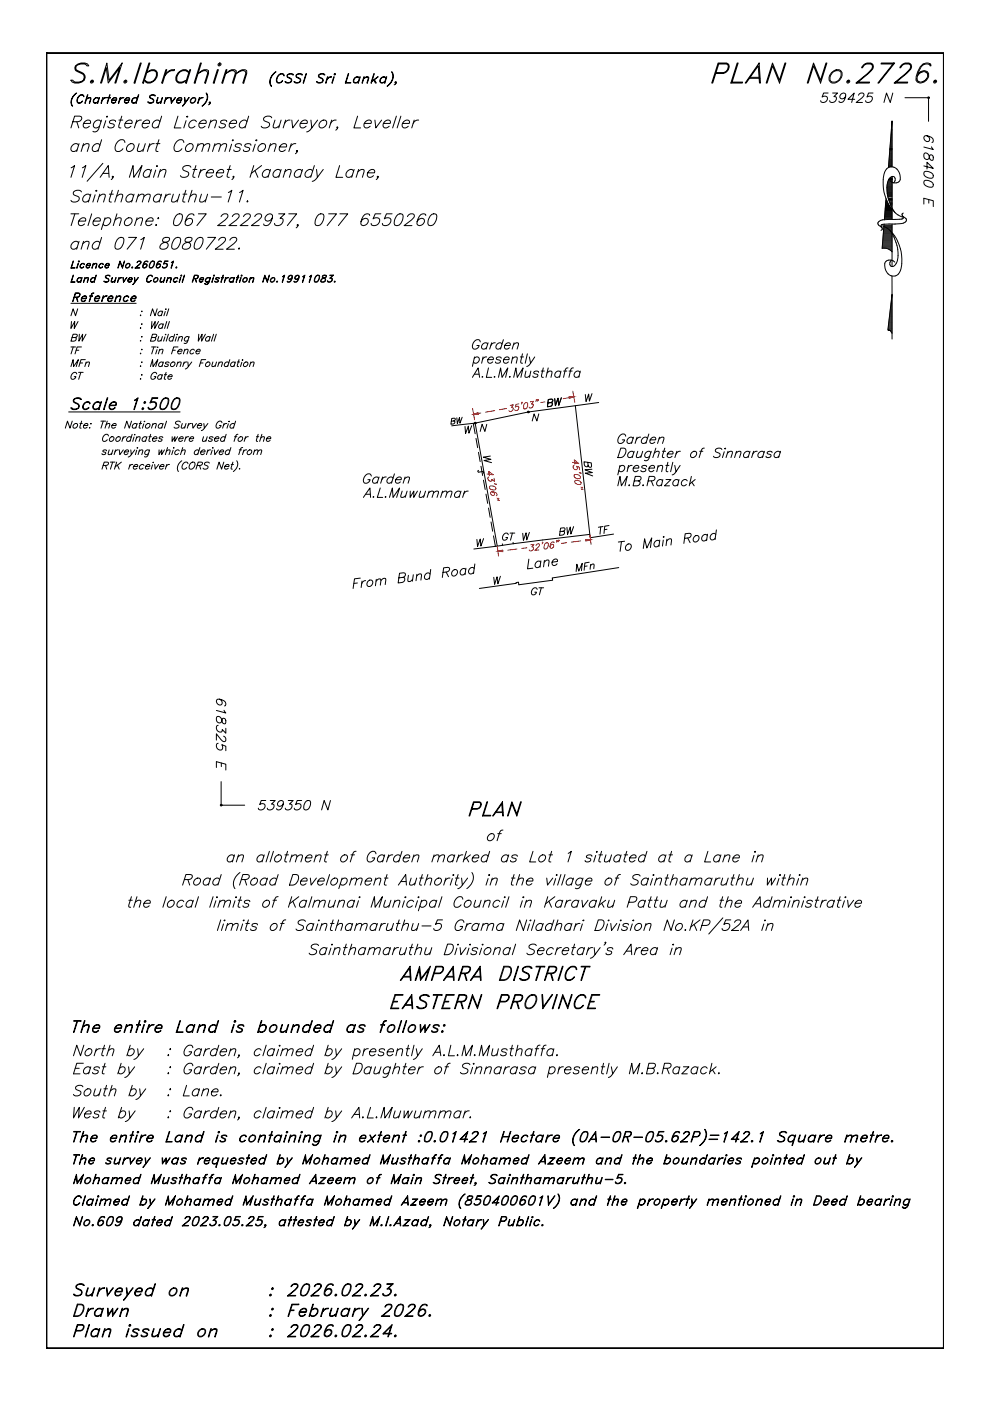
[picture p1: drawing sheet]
<svg xmlns="http://www.w3.org/2000/svg" width="210mm" height="297mm" viewBox="0 0 210 297" stroke-linecap="round" stroke-linejoin="round" font-family="sans-serif">
<defs><g id="words">
<g font-size="5.3">
<text x="172.9" y="22.9">539425 N</text>
<text x="125.6" y="114.7">TF</text>
<text x="110.8" y="121.7">Lane</text>
<text x="121" y="122.4">MFn</text>
</g>
<g font-size="4.9">
<text x="198.6" y="45.2" transform="rotate(-90 198.6 45.2)">618400 E</text>
<text x="115" y="87.5">BW</text>
<text x="48.7" y="164.4" transform="rotate(-90 48.7 164.4)">618325 E</text>
<text x="53.6" y="172.9">539350 N</text>
</g>
<g font-size="4.9" fill="#f00">
<text x="126.6" y="102.3" transform="rotate(-90 126.6 102.3)">BW</text>
<text x="117.5" y="114.7">BW</text>
</g>
<g font-size="4.4">
<text x="94.2" y="91">BW</text>
<text x="100.5" y="92.8">N</text>
<text x="105.1" y="115.7">GT</text>
<text x="111.5" y="127.4">GT</text>
</g>
<text font-size="4.4" fill="#f00" x="101.2" y="99.5">W</text>
</g></defs>
<!-- layer: BOUND-LM-GEN -->
<g fill="none" stroke="#000" stroke-width=".21">
<path d="M100.7 89.7l-4.9 .6M100.9 92.9l.4 2M112 87.4h.1M122 86l3.1 27.3M126.9 85.3l-14.9 2.1-11.3 2.3 4.7 26.1-4.9 .6M102.5 101.8l.4 2M103 104.8l.4 1.9M103.6 107.7l.3 2M130.1 113.2l-5 .8v-.7l-16.3 2M131.2 120.3l-14.1 2.2 .1 .5-7.2 1-.1-.6-.5 .1 .1 .2-7.9 1.1"/>
<circle cx="112" cy="87.3" r=".17"/>
</g>
<!-- layer: Boundary -->
<path d="M9.9 11.2h190.2v274.6h-190.2z" fill="none" stroke="#000" stroke-width=".4"/>
<!-- layer: Grid and value -->
<g fill="none" stroke="#000" stroke-width=".21">
<path d="M191.9 20.7h5M196.9 20.7h.1M196.9 20.7v5M46.9 170.7h.1M46.9 165.7v5M46.9 170.7h5"/>
<circle cx="196.9" cy="20.7" r=".17"/>
<circle cx="46.9" cy="170.7" r=".17"/>
</g>
<!-- layer: Text Heading -->
<g fill="none" stroke="#000" stroke-width=".21">
<path d="M15.9 19.9l.4-.2a2.1 2.1 0 0 0-.9 2.8 1.56 1.56 0 0 1 .3-2.3zM16 14a2.26 2.26 0 0 1 2.6-.4l.2 .4h-.4l-.1-.2a1.93 1.93 0 0 0-2.1 .2l-.1 .8a3.6 3.6 0 0 1 1.9 1.2 1.25 1.25 0 0 1-1.3 1.6h-.8l-.6-.2-.3-.4h.4l.2 .2a1.91 1.91 0 0 0 2.1-.2l.2-.6-.1-.4-1.4-.8a.8 .8 0 0 1-.4-1.2zM19.2 17.2l.3-.2 .3 .2-.3 .4h-.2zM19.4 17.2h.2v.2h-.2zM22.7 13.4l.4 3.6 2.8-3.6-1.3 4.2h-.2l1-3.2-2.5 3.2-.4-3.2-1 3.2h-.2zM26.3 17.2l.3-.2 .3 .2-.3 .4h-.2zM26.5 17.2h.2l-.1 .2h-.2zM29.7 13.4h.3l-1.4 4.2h-.2zM31.1 15.4a1.33 1.33 0 0 1 2.3 0 1.82 1.82 0 0 1-2.5 2l-.3-.4a1.54 1.54 0 0 0 2 .1 1.54 1.54 0 0 0 .4-1.9l-.3-.2h-.6zM31.6 13.4h.2l-1.4 4.2h-.2zM35.2 14.8h.2l-.9 2.8h-.2zM35.4 15.4l1-.6h.6l-.1 .2a2.02 2.02 0 0 0-1.9 1z"/>
<path d="M37.8 15.4a1.33 1.33 0 0 1 2.2 0 1.54 1.54 0 0 0-1.9-.1 1.54 1.54 0 0 0-.5 1.9l.4 .2h.6l.9-.4a1.33 1.33 0 0 1-2.2 0l.1-1zM40.2 14.8h.2l-.9 2.8h-.2zM42 15.6l1.3-.8h.6l.3 .2v.6l-.6 2h-.2l.6-2-.1-.4-.7-.2zM42.5 13.4h.2l-1.3 4.2h-.2zM43.7 19.7a1.83 1.83 0 0 1-.9 2.8 2.08 2.08 0 0 0 .9-2.8zM46.1 14.8h.2l-.9 2.8h-.2zM46.3 13.6l.2-.2 .4 .2-.3 .4-.4-.2zM46.5 13.6h.2l-.1 .2h-.2zM47.9 15.6l1.2-.8h.6l.4 .2v.6l-.6 2h-.3l.7-2-.1-.4-.7-.2zM47.9 14.8h.2l-.9 2.8h-.2zM50.1 15.6l1.3-.8h.6l.3 .2v.6l-.6 2h-.2l.6-2-.1-.4-.7-.2zM58.2 15.4l.3-.2a2.32 2.32 0 0 0-.9 3.1 1.76 1.76 0 0 1 .3-2.6z"/>
<path d="M59.1 15.9a.7 .7 0 0 1 1.1 0v.2l-.1-.3a1.07 1.07 0 0 0-1.2 .4 1.07 1.07 0 0 0 .1 1.3 .79 .79 0 0 0 .8-.4h.1a.7 .7 0 0 1-.6 .5 .7 .7 0 0 1-.7-.5l.1-.7zM60.9 15.9a.91 .91 0 0 1 1.3 0l-.4-.2-.8 .2v.4l.7 .4a.71 .71 0 0 1-.3 .9 .71 .71 0 0 1-1-.3l.8 .2 .5-.2 .1-.3-.1-.3-.8-.3zM62.8 15.9a.91 .91 0 0 1 1.3 0l-.4-.2-.8 .2v.4l.7 .4a.71 .71 0 0 1-.3 .9 .71 .71 0 0 1-1-.3l.9 .2 .4-.2 .1-.3-.1-.3-.8-.3zM64.9 15.6l-.6 2zM67.6 15.9a.91 .91 0 0 1 1.3 0l-.4-.2-.8 .2-.1 .4 .6 .3a.51 .51 0 0 1 .2 .7 .91 .91 0 0 1-1.3 0l.8 .2 .4-.2 .1-.3-.1-.3-.7-.3zM69.4 16.3l-.4 1.3zM69.5 16.6l.8-.3-.5 .2-.4 .3zM70.8 16.3l-.4 1.3zM70.9 15.7h.2l-.1 .2zM71 15.7v.1zM73.8 15.6l-.5 1.9h1.1l-1.2 .1zM75.2 16.6a.62 .62 0 0 1 1 0 .68 .68 0 0 0-.9 0 .68 .68 0 0 0-.1 .9l.8-.2a.55 .55 0 0 1-.8 .3 .55 .55 0 0 1-.2-.8z"/>
<path d="M76.3 16.3l-.4 1.3zM77.1 16.7l.6-.4 .5 .1-.3 1.2 .2-1.1a.71 .71 0 0 0-1 .2zM77.2 16.3l-.5 1.3zM78.9 17.2l1.3-.9-1.4 1M79.3 15.6l-.7 2zM79.4 16.8l.4 .8h-.2l-.4-.7M80.8 16.6a.62 .62 0 0 1 1 0 .68 .68 0 0 0-.9 0 .68 .68 0 0 0 0 .9l.7-.2a.62 .62 0 0 1-1.1 0zM81.9 16.3l-.4 1.3zM83 15.2a2.03 2.03 0 0 1-.9 3.1 2.33 2.33 0 0 0 .9-3.1zM83.8 17.9l.2-.4h-.3l.3-.2a.51 .51 0 0 1-.4 .7M83.8 17.4l.1 .1zM83.9 17.6v.1"/>
<path d="M151.8 15.4h1.6a1.29 1.29 0 0 0 .9-1.6l-.3-.2h-1.6l-1.3 4h-.2l1.4-4.2h1.8l.3 .2a1.41 1.41 0 0 1-1 2h-1.6M156.3 13.4h.2l-1.3 4h2.2v.2h-2.4zM158.7 16.6h2.4M159 16.4h2M161 13.4l.2 4.2h-.2l-.2-3.6-2.6 3.6h-.2zM163.8 13.4l1.5 3.6 1.1-3.6h.2l-1.3 4.2-1.5-3.6-1.2 3.6h-.2zM172.5 13.4l1.5 3.6 1.1-3.6h.2l-1.3 4.2-1.5-3.6-1.1 3.6h-.2zM176.3 15.4a1.32 1.32 0 0 1 2.2 0 1.82 1.82 0 0 1-2.4 2 1.47 1.47 0 0 1 .2-2zM176.5 15.4a1.2 1.2 0 0 1 1.8 0 1.56 1.56 0 0 1-.5 1.6 1.56 1.56 0 0 1-1.7 .2 1.49 1.49 0 0 1 .4-1.8zM181.7 17.4h2.7l-.1 .2h-2.8l3-2.6 .4-.4v-.8a1.36 1.36 0 0 0-1.9 .4l-.1 .2h-.2a1.49 1.49 0 0 1 2.4-.6v.8l-.4 .4-3 2.6M189.5 13.4l-3.4 4.2h.2l3.4-4.2h-2.8l-.1 .2h2.6M189.8 17.4h2.7l-.1 .2h-2.8l3-2.6 .4-.4v-.8a1.37 1.37 0 0 0-1.9 .4l-.1 .2h-.2a1.49 1.49 0 0 1 2.4-.6v.8l-.4 .4-3 2.6"/>
<path d="M194.3 16.6l.3 .6 .5 .2 .9-.2 .6-.6M194.5 16l.6-.6 .7-.2 .7 .2 .3 .6M195.6 15.2l-.7 .4-.4 .6M195.6 13.8l.7-.2 1 .2M195.9 13.6a4.8 4.8 0 0 0-1.5 3.4l.5 .4M196.2 15.2l.5 .4a1.54 1.54 0 0 1-1.2 1.8M197.1 13.6l.1 .4h.2l-.1-.4a1.64 1.64 0 0 0-2.2 .6l-.8 2-.1 .8 .3 .4a1.71 1.71 0 0 0 2.4-1.8l-.3-.4a1.49 1.49 0 0 0-1.9 .4M198 17.2l.3-.2 .3 .2-.3 .4h-.2zM198.2 17.2h.2l-.1 .2h-.2zM15.1 35.6l.7-.5-.8 2.5M15.5 25.8h1a.72 .72 0 0 0 .7-1.1l-1.4-.1-.8 2.5M16.3 25.8l.4 1.3"/>
<path d="M16.7 30.8a.9 .9 0 0 0-1.1-.3 .9 .9 0 0 0-.6 .9v.4a.73 .73 0 0 0 .7 .4 .73 .73 0 0 0 .7-.4M16.8 20.3a.64 .64 0 0 1 1 0l-.1 .2-.1-.2a.97 .97 0 0 0-1 .4 .97 .97 0 0 0 0 1.1h.4l.5-.4a.62 .62 0 0 1-.7 .5 .62 .62 0 0 1-.5-.7zM16.8 30.5l-.6 1.6M17.5 35.6l.7-.5-.8 2.5M17.6 30.9l.7-.4 .6 .1-.4 1.5M17.7 26.2h1.4a.46 .46 0 0 0-.2-.7 .97 .97 0 0 0-1.1 .4 .97 .97 0 0 0 .2 1.2h.4l.6-.3M17.7 30.5l-.5 1.6M18.3 21l.6-.3 .4 .1-.3 1.1 .2-1.1a.63 .63 0 0 0-.9 .2zM18.6 20.1l-.6 1.8zM20 20.9a.55 .55 0 0 1 .9 0 .61 .61 0 0 0-.8 0 .61 .61 0 0 0 0 .9l.6-.2a.55 .55 0 0 1-.9 0zM21 20.7l-.4 1.2zM21.2 30.8a.9 .9 0 0 0-1.1-.3 .9 .9 0 0 0-.5 .9v.4a.73 .73 0 0 0 .6 .4 .73 .73 0 0 0 .7-.4"/>
<path d="M21.2 37.6l1.8-2.5 .1 2.5M21.4 25.8a.9 .9 0 0 0-1-.3 .9 .9 0 0 0-.6 .9v.4a.72 .72 0 0 0 .6 .4 .72 .72 0 0 0 .7-.4M21.5 25.5l-.6 1.9a.85 .85 0 0 1-1.2 .4M21.5 29.6l-.7 2.5M21.8 20.7l-.4 1.2zM21.8 34.6l-3.3 3.8M21.8 36.8h1.2M21.9 20.9l.7-.2-.5 .1-.4 .4zM22.4 25.6l-.5 1.5M22.6 24.7l.1-.1 .1 .1-.1 .2zM22.8 20.7h.6zM23.3 20.1l-.6 1.8z"/>
<path d="M23.8 21.2h.8v-.4a.6 .6 0 0 0-.7 .2 .6 .6 0 0 0 0 .8l.6-.3a.46 .46 0 0 1-.6 .4 .46 .46 0 0 1-.2-.7 .56 .56 0 0 1 .5-.5 .56 .56 0 0 1 .6 .3l-.1 .3h-1M24 37.5l-.2 .1 .1-.2a.55 .55 0 0 1-.3 .7M24.5 25.8v-.2a1 1 0 0 0-1.3 .2v.3l.8 .2 .2 .3a.8 .8 0 0 1-1.3 .4v-.2M25.2 25.5h.8M25.5 20.7l-.4 1.2zM25.6 20.9l.6-.2-.4 .1-.4 .4zM25.8 24.6l-.6 2v.4l.4 .1M26.5 30.2l-.2-.5a1.55 1.55 0 0 0-1.9 2.1l.2 .2a1.05 1.05 0 0 0 1.5-.5M26.5 21.2h.9v-.4a.6 .6 0 0 0-.8 .2 .6 .6 0 0 0 .1 .8l.6-.3a.46 .46 0 0 1-.7 .4 .46 .46 0 0 1-.2-.7 .56 .56 0 0 1 .5-.5 .56 .56 0 0 1 .6 .3l-.1 .3h-.9M26.5 26.2h1.5a.48 .48 0 0 0-.3-.7 .97 .97 0 0 0-1.1 .4 .97 .97 0 0 0 .2 1.2h.4l.6-.3M27.1 30.8a.78 .78 0 0 1 1.3 0 1.07 1.07 0 0 1-1.4 1.2 .87 .87 0 0 1 .1-1.2zM27.4 37.6l.8-2.5 .2 2.5 1.7-2.5-.8 2.5"/>
<path d="M28.1 20.9a.55 .55 0 0 1 1 0 .61 .61 0 0 0-.9 0 .61 .61 0 0 0 0 .9l.7-.2a.55 .55 0 0 1-1 0zM29 25.5l-.5 1.6M29.3 20.1l-.5 1.8zM29.5 30.5l-.4 1.5 .6 .1 .7-.5M30 25.5a1.15 1.15 0 0 0-1.2 .7M30.2 26.2h1.4a.47 .47 0 0 0-.2-.7 .97 .97 0 0 0-1.1 .4 .97 .97 0 0 0 .2 1.2h.4l.6-.3M30.8 30.5l-.5 1.6M31.7 20.3a.83 .83 0 0 1 1.3 0l-.4-.1-.8 .1v.4l.5 .2a.45 .45 0 0 1 .3 .7 .81 .81 0 0 1-1.3 0l.8 .2 .4-.2v-.2v-.3l-.7-.3zM31.8 30.5l-.6 1.6M32 36.3l-.2-.2a1.01 1.01 0 0 0-1.1 .2 1.01 1.01 0 0 0-.1 1.2 .85 .85 0 0 0 1.1-.3M32.1 35.9l-.5 1.7M32.7 30.5a1.15 1.15 0 0 0-1.2 .7"/>
<path d="M33 36.1l-.5 1.5M33.1 30.5h.8M33.2 35.2l.1-.1 .1 .1-.1 .1zM33.4 20.7l-.1 1 .3 .1 .5-.3-.5 .4-.4-.1zM33.7 29.6l-.6 2v.4l.4 .1M33.9 36.4l.7-.5 .6 .2-.4 1.5M33.9 25.8a.9 .9 0 0 0-1-.3 .9 .9 0 0 0-.6 .9v.4a.72 .72 0 0 0 .6 .4 .72 .72 0 0 0 .7-.4M34 35.9l-.5 1.7M34.3 24.6l-.8 2.5M34.4 20.7l-.4 1.2zM35.2 20.7l-.4 1.2zM35.3 20.9l.6-.2-.8 .5z"/>
<path d="M36.2 20.7l.2 1 .8-1-.9 1.2zM37.6 21.2h.8v-.4a.61 .61 0 0 0-.7 .2 .61 .61 0 0 0 0 .8h.3l.3-.3a.46 .46 0 0 1-.6 .4 .46 .46 0 0 1-.2-.7 .56 .56 0 0 1 .5-.5 .56 .56 0 0 1 .6 .3l-.1 .3h-1M37.7 24.6l-.8 2.5h1.5M39 30.2l-.2-.5a1.55 1.55 0 0 0-1.9 2.1l.2 .2a1.04 1.04 0 0 0 1.5-.5M39.3 21.7l-.2-1 .1 1.2M39.5 25.6l-.5 1.5M39.6 24.7l.2-.1v.1l-.1 .2zM39.6 30.8a.78 .78 0 0 1 1.3 0 1.07 1.07 0 0 1-1.4 1.2 .87 .87 0 0 1 .1-1.2zM40 20.7l-1.3 1.8zM40.5 35.5a1.04 1.04 0 0 0-1.8 .2l.2 .4 1 .4a.91 .91 0 0 1-.5 1.1 .91 .91 0 0 1-1.2-.4M40.6 20.9a.55 .55 0 0 1 .9 0 .69 .69 0 0 1-.3 .8 .69 .69 0 0 1-.8-.1zM40.7 20.9l.5-.1a.58 .58 0 0 1 0 .8 .58 .58 0 0 1-.8 0z"/>
<path d="M40.9 35.9h.9M41.5 35.1l-.6 2v.4l.4 .1M41.6 25.8a.9 .9 0 0 0-1-.3 .9 .9 0 0 0-.6 .9v.4a.72 .72 0 0 0 .7 .4 .72 .72 0 0 0 .6-.4M41.9 30.9l.7-.4 .6 .1-.4 1.5M42 30.5l-.5 1.6M42.2 26.2h1.5a.47 .47 0 0 0-.3-.7 .97 .97 0 0 0-1.1 .4 .97 .97 0 0 0 .2 1.2h.4l.6-.3M42.3 20.7l-.4 1.2zM42.4 20.9l.6-.2-.8 .5zM42.6 35.9l-.5 1.7M43.2 30.9l.7-.4 .6 .1-.4 1.5M43.5 35.9a1.16 1.16 0 0 0-1.1 .7M43.8 36.6h1.4a.49 .49 0 0 0-.2-.7 1.07 1.07 0 0 0-1.1 1.6 .86 .86 0 0 0 1.1-.3"/>
<path d="M44.4 22.1l.2-.3h-.3l.2-.2a.46 .46 0 0 1-.3 .6M44.4 21.7l.1 .1zM44.5 21.9v.1M44.6 25.9l.7-.4 .6 .1-.4 1.5M44.7 25.5l-.5 1.6M45.4 30.9l.8-.4 .5 .1-.3 1.5M45.6 30.5l-.5 1.6M45.9 36.6h1.5a.48 .48 0 0 0-.3-.7 .97 .97 0 0 0-1.1 .5 .97 .97 0 0 0 .2 1.2h.4l.6-.4M46.7 30.9l.8-.4 .5 .1-.3 1.5M48.1 25.8l-.1-.2a1 1 0 0 0-1.2 .2v.3l.8 .2 .2 .3a.8 .8 0 0 1-1.3 .4v-.2M48.2 35.9h.8M48.7 26.2h1.4a.46 .46 0 0 0-.3-.7 1.06 1.06 0 0 0-1 .4 1.06 1.06 0 0 0 0 1.1 .85 .85 0 0 0 1.1-.2"/>
<path d="M48.8 35.1l-.6 2v.4l.4 .1M49.1 30.6l-.5 1.5M49.3 29.7l.1-.1 .1 .1-.2 .2zM49.6 37.5l-.2 .1v-.1l.1-.1a.57 .57 0 0 1-.3 .7M51.2 30.8a.67 .67 0 0 0-.7-.3 .67 .67 0 0 0-.6 .5l1 .4v.2a.8 .8 0 0 1-1.3 .4v-.2M52.4 25.8a.91 .91 0 0 0-1.1-.3 .91 .91 0 0 0-.6 .9v.4a.71 .71 0 0 0 .7 .4 .71 .71 0 0 0 .6-.4M52.7 24.6l-.8 2.5M53.2 30.8v-.2a.99 .99 0 0 0-1.3 .2v.2l1 .4v.2a.8 .8 0 0 1-1.3 .4v-.2M53.8 35.1l-.8 2.5M54.1 36.2l.6 1.4M54.1 30.6l-.5 1.5M54.3 29.7l.1-.1 .1 .1-.2 .2z"/>
<path d="M55 30.8a.78 .78 0 0 1 1.3 0 1.06 1.06 0 0 1-1.4 1.2 .88 .88 0 0 1 .1-1.2zM55.5 35.1l-2.2 1.7M57.2 30.9l.8-.4 .5 .1-.4 1.5M57.2 36.3l-.1-.2a1.01 1.01 0 0 0-1.2 .2 1.01 1.01 0 0 0-.1 1.2 .86 .86 0 0 0 1.1-.3M57.4 35.9l-.6 1.7M57.4 30.5l-.6 1.6M57.6 25a1.04 1.04 0 0 0-1.7 .2l.1 .4 1 .5a.91 .91 0 0 1-.5 1 .91 .91 0 0 1-1.1-.3M58.3 25.5l-.4 1.5 .6 .1 .7-.5M59.3 31.2h1.4a.46 .46 0 0 0-.2-.7 .97 .97 0 0 0-1.1 .4 .97 .97 0 0 0 .2 1.2h.3l.6-.3M59.5 36.3a.9 .9 0 0 0-1-.3 .9 .9 0 0 0-.6 .9v.3a.71 .71 0 0 0 .6 .5 .71 .71 0 0 0 .7-.5M59.6 25.5l-.5 1.6M59.6 35.9l-.5 1.7"/>
<path d="M60.4 36.4l.8-.5 .5 .2-.4 1.5M60.6 25.5l-.6 1.6M60.6 35.9l-.6 1.7M61.5 25.5a1.15 1.15 0 0 0-1.2 .7M61.8 30.5l-.6 1.6M61.9 25.5l.2 1.6 1.2-1.6M62.7 30.5a1.13 1.13 0 0 0-1.2 .7M63.1 32l-.2 .1-.1-.1 .2-.1a.54 .54 0 0 1-.4 .7M63.7 26.2h1.4a.46 .46 0 0 0-.3-.7 .97 .97 0 0 0-1 .4 .97 .97 0 0 0 .2 1.2h.3l.6-.3M64 36.3l-.1-.2a1.01 1.01 0 0 0-1.2 .2 1.01 1.01 0 0 0-.1 1.2 .86 .86 0 0 0 1.1-.3M64.1 35.9l-.5 1.7M65.9 25.5l.2 1.6 1.2-1.6"/>
<path d="M66.1 27.1a1.4 1.4 0 0 1-1.1 .9M66.3 36.3l-.2-.2a1.01 1.01 0 0 0-1.1 .2 1.01 1.01 0 0 0-.2 1.2 .85 .85 0 0 0 1.2-.3M66.7 35.1l-.8 2.5M67.1 35.9l.2 1.7 1.2-1.7M67.3 37.6a1.48 1.48 0 0 1-1.1 .8M67.9 25.8a.79 .79 0 0 1 1.4 0 1.08 1.08 0 0 1-1.5 1.2 .88 .88 0 0 1 .1-1.2zM70.3 25.5l-.5 1.6M71.3 25.5a1.15 1.15 0 0 0-1.2 .7M71.6 27l-.1 .1-.1-.1 .1-.1a.57 .57 0 0 1-.3 .7M72 35.1l-.8 2.5h1.5M75 36.3l-.2-.2a1.01 1.01 0 0 0-1.2 .2 1.01 1.01 0 0 0-.1 1.2 .86 .86 0 0 0 1.2-.3M75.1 35.9l-.5 1.7"/>
<path d="M75.8 24.6l-.8 2.5h1.5M75.9 36.4l.7-.5 .6 .2-.4 1.5M76 35.9l-.5 1.7M77.2 26.2h1.5a.47 .47 0 0 0-.3-.7 .97 .97 0 0 0-1.1 .4 .97 .97 0 0 0 .2 1.2h.4l.6-.3M78 36.6h1.4a.48 .48 0 0 0-.3-.7 1.07 1.07 0 0 0-1 1.6 .85 .85 0 0 0 1.1-.3M79.5 25.5l.2 1.6 1.2-1.6M80.2 37.5l-.2 .1 .1-.2a.55 .55 0 0 1-.3 .7M81.3 26.2h1.4a.46 .46 0 0 0-.2-.7 1.06 1.06 0 0 0-1 .4 1.06 1.06 0 0 0-.1 1.1 .85 .85 0 0 0 1.1-.2M84 24.6l-.8 2.5M85 24.6l-.8 2.5M85.3 26.2h1.5a.46 .46 0 0 0-.3-.7 .97 .97 0 0 0-1.1 .4 .97 .97 0 0 0 .2 1.2h.4l.6-.3M87.8 25.5l-.5 1.6"/>
<path d="M88.8 25.5a1.13 1.13 0 0 0-1.2 .7M15 45.3h1.7M15.5 55.3l-.4 1.5h.8h-.9zM15.5 58.3l-.4 1.5h.8h-.9zM15.9 45.3l-.8 2.5M16.5 59.1l.3-.3 .5 .3a.51 .51 0 0 0-.7 0 .51 .51 0 0 0 0 .7l.5-.2-.3 .2h-.4l-.1-.4zM16.6 55.8l-.3 1zM16.6 55.4h.2l-.1 .1zM16.7 51.5a.9 .9 0 0 0-1.1-.3 .9 .9 0 0 0-.6 .9v.4a.72 .72 0 0 0 .7 .4 .72 .72 0 0 0 .7-.4M16.7 46.9h1.4a.46 .46 0 0 0-.2-.7 .97 .97 0 0 0-1.1 .5 .97 .97 0 0 0 .2 1.1h.3l.6-.3M16.7 55.4h.1M16.8 51.2l-.6 1.6"/>
<path d="M17.1 56l.2-.1a.38 .38 0 0 1 .6 .1l-.1 .1a.46 .46 0 0 0-.6 0 .46 .46 0 0 0 0 .7l.5-.2-.3 .2h-.3l-.1-.4zM17.3 40.7a1.05 1.05 0 0 0-1.8 .2l.2 .4 1 .5a.91 .91 0 0 1-.5 1.1 .91 .91 0 0 1-1.2-.4M17.4 58.8l-.4 1zM17.6 51.6l.7-.4 .6 .1-.4 1.5M17.7 51.2l-.5 1.6M18 59.1l.4-.3 .4 .1-.3 .9 .2-.8-.3-.1zM18 58.8l-.3 1zM18.4 56.3h.7v-.2a.46 .46 0 0 0-.7 0 .46 .46 0 0 0 .1 .7l.5-.2a.38 .38 0 0 1-.5 .2 .38 .38 0 0 1-.2-.5l.5-.5 .4 .2-.1 .3h-.8M19.1 41.5l-.1-.2a1.01 1.01 0 0 0-1.2 .2 1.01 1.01 0 0 0-.1 1.2 .86 .86 0 0 0 1.1-.2M19.3 41.2l-.6 1.6M19.4 59.1l.3-.3 .4 .3a.51 .51 0 0 0-.7 0 .51 .51 0 0 0 0 .7l.6-.2-.4 .2h-.3l-.1-.4zM19.4 45.3l-.7 2.5"/>
<path d="M19.8 56.1l.4-.3 .3 .1-.2 .9 .1-.8-.2-.1zM19.8 55.8l-.3 1zM19.8 46.9h1.4a.46 .46 0 0 0-.2-.7 1.06 1.06 0 0 0-1.1 1.5 .86 .86 0 0 0 1.1-.2M20.2 41.3l-.5 1.5M20.3 40.5l.2-.2 .1 .2-.2 .1zM20.4 58.3l-.5 1.5zM21 41.6l.8-.4 .5 .1-.4 1.5M21.1 56l.2-.1a.38 .38 0 0 1 .6 .1l-.1 .1a.46 .46 0 0 0-.6 0 .46 .46 0 0 0 0 .7l.5-.2a.38 .38 0 0 1-.5 .2 .38 .38 0 0 1-.2-.5zM21.2 41.2l-.6 1.6M21.2 51.5a.9 .9 0 0 0-1.1-.3 .9 .9 0 0 0-.5 .9l.1 .6a.85 .85 0 0 0 1.2-.2M21.5 50.3l-.7 2.5M22.2 46.5a.78 .78 0 0 1 1.3 0 1.07 1.07 0 0 1-1.5 1.2l-.1-.2"/>
<path d="M22.3 46.2l-.8 2.5M22.4 56.3h.7v-.2a.47 .47 0 0 0-.6 0 .47 .47 0 0 0-.1 .6l.3 .1 .3-.2a.38 .38 0 0 1-.5 .2 .38 .38 0 0 1-.2-.5l.5-.5 .4 .2-.1 .3h-.8M22.4 58.6l.2-.2a.57 .57 0 0 1 .8 .2 .54 .54 0 0 0-.6-.2 .54 .54 0 0 0-.4 .4l.6 .3a.53 .53 0 0 1-.3 .7 .53 .53 0 0 1-.7-.2 .56 .56 0 0 0 .6 .2 .56 .56 0 0 0 .4-.5l-.6-.4zM23.2 41.2h.8M23.8 58.8l-.1 .9 .2 .1 .4-.3-.4 .3h-.3zM23.8 40.3l-.6 2.1v.3l.4 .1M24.4 46.6l.7-.4 .6 .1-.4 1.5M24.6 58.8l-.4 1zM24.7 41.6l.8-.4 .5 .1-.4 1.5M24.8 45.3l-.8 2.5M24.8 50.8a.96 .96 0 0 1 1.4-.3 1.99 1.99 0 0 1-1.1 2.3l-.6-.1a2.16 2.16 0 0 1 .3-1.9zM25.1 40.3l-.8 2.5"/>
<path d="M25.2 58.8l-.3 1zM25.3 59.1l.6-.3-.8 .5zM25.4 55.3l.6 1.3 .4-1.3-.4 1.5-.6-1.3-.4 1.3zM26.1 58.8l.1 .9 .7-.9-.7 1zM26.7 46.5a.78 .78 0 0 1 1.3 0 1.07 1.07 0 0 1-1.5 1.2 .87 .87 0 0 1 .2-1.2zM26.8 56l.3-.2a.53 .53 0 0 1 .5 .7 .53 .53 0 0 1-.8 .3l-.2-.4zM26.9 56l.4-.1a.48 .48 0 0 1 .1 .7 .48 .48 0 0 1-.7 0zM27.2 59.3h.7l.1-.2a.45 .45 0 0 0-.7 0 .45 .45 0 0 0 0 .7l.5-.3a.38 .38 0 0 1-.5 .3 .38 .38 0 0 1-.2-.5l.5-.5 .4 .2v.3h-.8M27.3 50.3h1.6l-1.9 2.5M27.9 56.7h.3l-.2 .1zM28 56.7h.1M28.3 41.5l-.1-.2a1.01 1.01 0 0 0-1.2 .2 1.01 1.01 0 0 0-.1 1.2 .85 .85 0 0 0 1.1-.2"/>
<path d="M28.4 41.2l-.5 1.6M28.6 59.7l-.1-.9 .1 1M28.7 56.8h.9h-1l1.1-.9 .1-.4-.4-.1-.4 .3a.46 .46 0 0 1 .5-.4 .46 .46 0 0 1 .4 .3l-1.2 1.2M28.9 46.6l.8-.4 .5 .1-.4 1.5M29.1 46.2l-.6 1.6M29.2 41.6l.8-.4 .5 .1-.3 1.5M29.3 58.8l-1.1 1.5zM29.4 41.2l-.5 1.6M29.9 50.8l.7-.5-.8 2.5M30.3 56.5l.3 .3 .5-.3M30.4 56.3l.4-.3h.3v.3M30.5 41.6l.8-.4 .5 .1-.3 1.5"/>
<path d="M30.7 56l-.4 .3M30.8 55.5h.5M30.8 55.4l-.2 .2a.87 .87 0 0 0-.1 1.2M30.9 56l.2 .1a.53 .53 0 0 1-.4 .7M31 46.9h1.4a.46 .46 0 0 0-.2-.7 .97 .97 0 0 0-1.1 .5 .97 .97 0 0 0 .2 1.1h.3l.6-.3M31.3 55.4l.1 .1-.1-.1a.94 .94 0 0 0-.9 .4 .94 .94 0 0 0-.1 1 .5 .5 0 0 0 .8-.2 .5 .5 0 0 0-.3-.7l-.4 .2M31.4 58.6l.4-.3 .4 .1 .1 .3-.1-.1a.76 .76 0 0 0-.9 .2 .76 .76 0 0 0 0 1l.8-.3a.51 .51 0 0 1-.6 .4 .51 .51 0 0 1-.4-.6zM31.7 56.7h.6M32.1 55.5h.6M32.1 55.4h.6a.94 .94 0 0 1-.1 1 .94 .94 0 0 1-.9 .4v-.6zM32.2 55.4l-.4 .6v.8M32.6 55.4v.8l-.4 .6"/>
<path d="M32.7 59.1l.4-.3a.5 .5 0 0 1 .4 .6 .5 .5 0 0 1-.5 .4l-.5-.2zM32.8 59.1l.5-.2a.48 .48 0 0 1 0 .7 .48 .48 0 0 1-.7 0zM33 47.7l.1-.1 .1 .1-.1 .1zM33.1 56.5l.3 .3 .5-.3M33.2 56.3l.5-.3h.2l.1 .3M33.4 46.3l.2-.1 .1 .1-.2 .1zM33.6 56l-.4 .3M33.6 55.5h.6M33.7 55.4l-.2 .2a.85 .85 0 0 0-.2 1.2M33.8 56l.2 .1a.53 .53 0 0 1-.4 .7M34.1 55.4l.1 .1v-.1a.94 .94 0 0 0-.9 .4 .94 .94 0 0 0-.1 1 .5 .5 0 0 0 .8-.2 .5 .5 0 0 0-.3-.7l-.4 .2M34.1 41.5l-.1-.2a1.01 1.01 0 0 0-1.2 .2 1.01 1.01 0 0 0-.1 1.2 .85 .85 0 0 0 1.1-.2"/>
<path d="M34.1 58.8l-.1 .9 .3 .1 .4-.3-.5 .3h-.3zM34.3 41.2l-.6 1.6M34.5 56.6l.1 .2M34.7 50.5l-.2 .4a.96 .96 0 0 0 1 .6 .89 .89 0 0 1-.4 1.3 .89 .89 0 0 1-1.2-.4 1.41 1.41 0 0 1 1.5-1.1 .64 .64 0 0 0 .5-.8l-.3-.2zM34.9 58.8l-.3 1zM35.2 41.2l-.5 1.6M35.3 55.9l.1 .1a.61 .61 0 0 1-.4 .8M35.5 56.2l-.3-.3-.5 .1 .2-.7h.8l-.7 .1-.2 .5a.46 .46 0 0 1 .4-.1 .46 .46 0 0 1 .3 .5 .59 .59 0 0 1-.4 .5 .59 .59 0 0 1-.7-.2l.1 .1a.64 .64 0 0 0 .9-.2M35.5 59.1l.5-.3 .3 .1-.2 .9 .1-.8-.2-.1zM35.6 58.8l-.3 1zM36.2 41.2a1.16 1.16 0 0 0-1.2 .7M36.3 55.6l.5-.3-.6 1.5 .5-1.3z"/>
<path d="M36.8 41.2l-.4 1.5 .5 .1 .8-.4M36.9 50.8a.94 .94 0 0 1 1.3-.3 1.99 1.99 0 0 1-1.1 2.3l-.6-.1a2.13 2.13 0 0 1 .4-1.9zM36.9 59.1l.6-.3 .2 .3h-.1a.45 .45 0 0 0-.6 0 .45 .45 0 0 0 0 .7l.5-.3a.38 .38 0 0 1-.5 .3 .38 .38 0 0 1-.2-.5zM37.3 56.7h.2l-.1 .1zM37.4 56.7h.1M37.6 45.5l.4-.2 .6 .2a1.96 1.96 0 0 1-1.1 2.3l-.6-.1a2.16 2.16 0 0 1 .7-2.2zM38.1 41.2l-.6 1.6M38.3 58.8l-.3 1zM38.3 58.4h.3l-.2 .2zM38.4 58.4h.1M38.8 41.2h.8M39.1 58.3l-.5 1.5z"/>
<path d="M39.4 40.3l-.6 2.1v.3l.4 .1M39.5 50.5l-.3 .4a.96 .96 0 0 0 1 .6 .94 .94 0 0 1-.3 1.3 .94 .94 0 0 1-1.2-.2 1.01 1.01 0 0 1 1-1.2l.5-.1a.64 .64 0 0 0 .5-.8l-.3-.2zM40.3 41.6l.7-.4 .6 .1-.4 1.5M40.7 40.3l-.8 2.5M41.1 59.1h.5a.44 .44 0 0 0 .4-.6l-.7-.1-.6 1.4 .5-1.5 .8 .2v.3l-.2 .3h-.8M41.1 45.7v-.2a.96 .96 0 0 0-1.3 .3 1.79 1.79 0 0 0-.4 1.9 .94 .94 0 0 0 1.1-.2 .94 .94 0 0 0 .2-1.1 .95 .95 0 0 0-1.4 .6M41.4 59.1l.3 .7-.2-.7M41.6 50.8a.96 .96 0 0 1 1.3-.3 1.99 1.99 0 0 1-1.1 2.3l-.5-.1a2.16 2.16 0 0 1 .3-1.9zM42.1 45.3h1.6l-1.9 2.5M42.4 59.3h.7v-.3a.5 .5 0 0 0-.6 .1 .5 .5 0 0 0 0 .7l.5-.3-.3 .3a.5 .5 0 0 1-.5-.5 .5 .5 0 0 1 .6-.5l.3 .1v.4h-.8M42.7 41.2l-.4 1.5 .6 .1 .7-.4M43.7 59.1l.4-.3 .4 .3a.51 .51 0 0 0-.7-.1 .51 .51 0 0 0 0 .8l.5-.2-.2 .2a.38 .38 0 0 1-.5 0 .38 .38 0 0 1 0-.5z"/>
<path d="M44 41.2l-.5 1.6M44 50.3h1.7l-2 2.5M44.6 58.8l-.4 1.3-.4 .2h-.3l-.1-.2 .3 .2 .4-.2zM44.8 41.8h2.1M45.2 58.8l-.3 1zM45.3 58.4h.2l-.1 .2zM45.3 58.4h.1M45.6 59.7h.6M45.8 59.1l.5 .4-.3 .3h-.4l-.1-.2 .1 .2M45.8 59h.7M45.9 58.9l-.1 .3M46.2 59.4l-.1 .4"/>
<path d="M46.4 50.9a.77 .77 0 0 1 .6-.6 .77 .77 0 0 1 .8 .5l-.6 .8-1.6 1.2h1.7M46.4 58.9l.1 .2a.41 .41 0 0 0-.4-.3 .41 .41 0 0 0-.4 .4l.6 .3M46.9 45.9v-.1a.86 .86 0 0 1 1.4-.2 .97 .97 0 0 1-.6 1l-1.5 1.2h1.6M46.9 58.8h.5zM47.3 58.3l-.5 1.5zM47.8 58.8l-.3 1zM47.9 59.1l.6-.3-.7 .5zM48.4 40.8l.8-.5-.8 2.5M48.7 50.9a.77 .77 0 0 1 .7-.6 .77 .77 0 0 1 .8 .5l-.6 .8-1.6 1.2h1.7M48.8 59.1l.3-.3 .5 .3a.51 .51 0 0 0-.7-.1 .51 .51 0 0 0-.1 .8l.6-.2-.2 .2a.38 .38 0 0 1-.5 0 .38 .38 0 0 1-.1-.5zM49.3 45.9v-.1a.86 .86 0 0 1 1.4-.2 .97 .97 0 0 1-.6 1l-1.6 1.2h1.7M49.6 58.8l-.3 1z"/>
<path d="M50.1 58.8h.5zM50.5 58.3l-.5 1.5zM50.6 52.7l.1-.1 .1 .1-.2 .1zM50.8 40.8l.7-.5-.7 2.5M51.1 58.8l-.4 1zM51.1 58.4h.2l-.1 .2zM51.2 58.4h.1M51.6 45.9a.77 .77 0 0 1 .7-.6 .77 .77 0 0 1 .8 .5l-.6 .8-1.6 1.2h1.7M51.6 59.1l.4-.3a.53 .53 0 0 1 .4 .7 .53 .53 0 0 1-.7 .3l-.2-.2zM51.7 59.1l.5-.2a.49 .49 0 0 1 0 .7 .49 .49 0 0 1-.7 0zM52.3 42.7l.2-.1 .1 .1-.2 .1zM53 59.1l.5-.3 .3 .1-.2 .9 .1-.8-.2-.1z"/>
<path d="M53.1 58.8l-.4 1zM54 45.9a.77 .77 0 0 1 .7-.6 .77 .77 0 0 1 .8 .5l-.6 .8-1.6 1.2h1.7M56.2 58.3l.5 1.3 .4-1.3-.4 1.5-.5-1.2-.5 1.2zM57.5 59.1l.3-.3a.53 .53 0 0 1 .5 .7 .53 .53 0 0 1-.8 .3l-.2-.4zM57.6 59.1l.4-.2a.48 .48 0 0 1 .1 .7 .48 .48 0 0 1-.7 0zM57.8 46.2a.86 .86 0 0 1-.7 .7 .86 .86 0 0 1-.9-.4 .92 .92 0 0 1 .5-1 .92 .92 0 0 1 1.1 .2 1.81 1.81 0 0 1-1.5 2.1l-.3-.1-.1-.2M58.7 59.7h.2l-.2 .1zM58.7 59.7h.1M59.1 45.3h1.3l-1 1 .5 .1a1.07 1.07 0 0 1-.4 1.2 1.07 1.07 0 0 1-1.2 0l-.1-.2M59.9 58.6l.5-.3-.6 1.5 .5-1.3zM60.9 59.7h.6M61.1 58.9l.3 .3 .5-.3"/>
<path d="M61.2 58.7l.4-.3 .3 .1 .1 .2M61.2 45.3h1.7l-2 2.5M61.6 58.4l-.4 .4-.1 .3 .2 .1M61.8 58.4a.95 .95 0 0 1-.4 1.4M61.9 59.1l-.5 .2a.49 .49 0 0 1-.1-.8 .49 .49 0 0 1 .7 .1v.2a1.01 1.01 0 0 1-.9 1l-.2-.2 .1 .2M61.9 58.8l-.4 .4M62.4 59.7h.5M62.5 58.9l.3 .3 .5-.3M62.6 58.7l.5-.3 .2 .1 .1 .2M63 58.4l-.4 .4v.3l.1 .1M63.2 58.4a.95 .95 0 0 1-.4 1.4M63.2 47.7l-.1 .1-.1-.1 .1-.1a.54 .54 0 0 1-.3 .7"/>
<path d="M63.3 59.1l-.5 .2a.49 .49 0 0 1-.1-.8 .49 .49 0 0 1 .7 .1v.2a1.01 1.01 0 0 1-.9 1l-.2-.2 .1 .2M63.4 58.8l-.5 .4M64.2 58.6l.5-.3-.6 1.5 .4-1.3zM65.6 58.6l.5-.3-.6 1.5 .5-1.3zM66.7 59.7h.6M66.9 58.6a.57 .57 0 0 1 .8-.2 .94 .94 0 0 1-.1 1 .94 .94 0 0 1-.9 .4v-.6zM67.1 58.5h.6M67.2 58.4l-.4 .6v.8M67.6 45.5l.4-.2 .6 .2a1.95 1.95 0 0 1-1.1 2.3l-.6-.1a2.11 2.11 0 0 1 .7-2.2zM67.6 58.4v.8l-.4 .6M68 59.6l.2 .2M68.5 58.5h.7"/>
<path d="M68.5 58.4l-.2 .4 .7 .4a.44 .44 0 0 1-.4 .6l-.5-.1v-.4l1-.5 .1-.2-.2-.3zM68.6 58.4l-.2 .4 .4 .2a.51 .51 0 0 1 0 .8 .51 .51 0 0 1-.8-.3l.4-.4 .6-.3 .1-.4M68.9 59.6l-.3 .2M69.5 59.6l.1 .2M69.7 45.3h1.6l-1.9 2.5M70 58.9a.47 .47 0 0 1 .5 .5 .47 .47 0 0 1-.6 .4h-.4v-.3a.44 .44 0 0 0 .7 .2l.2-.2M70.2 59l.2 .1a.52 .52 0 0 1-.4 .7M70.6 58.4l-.7-.1h.8l-.7 .7M70.7 58.3l-.8 .7 .5 .1v.2M70.9 59.7h.2l-.1 .1zM70.9 59.7h.1M72.1 45.3h1.6l-2 2.5"/>
<path d="M78.4 45.7l-.1-.2a.97 .97 0 0 0-1.3 .3 1.81 1.81 0 0 0-.3 1.9 .95 .95 0 0 0 1.1-.2 .95 .95 0 0 0 .1-1.1 .95 .95 0 0 0-1.4 .6M80.8 45.3h-1.2l-.5 1.1a.76 .76 0 0 1 1-.2 .76 .76 0 0 1 .3 .9 1.08 1.08 0 0 1-1.7 .5v-.2M83.1 45.3h-1.2l-.4 1.1a.76 .76 0 0 1 .9-.2 .76 .76 0 0 1 .4 .9 1.08 1.08 0 0 1-1.7 .5v-.2M84.4 45.5l.4-.2 .6 .2a1.95 1.95 0 0 1-1.2 2.3l-.5-.1a2.11 2.11 0 0 1 .7-2.2zM86.4 45.9a.77 .77 0 0 1 .7-.6 .77 .77 0 0 1 .8 .5l-.7 .8-1.5 1.2h1.6M90.3 45.7l-.1-.2a.96 .96 0 0 0-1.3 .3 1.75 1.75 0 0 0-.3 1.9 .95 .95 0 0 0 1.1-.2 .95 .95 0 0 0 .1-1.1 .96 .96 0 0 0-1.4 .6M91.5 45.5l.4-.2 .6 .2a1.95 1.95 0 0 1-1.1 2.3l-.6-.1a2.11 2.11 0 0 1 .7-2.2z"/>
</g>
<!-- layer: Text Body -->
<g fill="none" stroke="#000" stroke-width=".21">
<path d="M15 77.7l.5-1.5 .1 1.5 1-1.5-.4 1.5M15 64.3h13.9M15 73.6h1M15.2 68.2l-.2 1.4 .9-1.4-.2 1.4 .9-1.4M15.3 71.6l.8-.1 .3-.2v-.3l-.9-.1-.5 1.4 1-.1 .2-.4-.3-.2M15.5 73.6l-.4 1.4M15.8 63h.6a.53 .53 0 0 0 .5-.7l-.9-.1-.6 1.7 .6-1.8h.7l.3 .2-.1 .4-.2 .3-1 .1M16.2 74.3h.5M16.2 63.1l.3 .8-.2-.8M16.3 79.3a.59 .59 0 0 0-.7-.3 .59 .59 0 0 0-.5 .5l-.1 .4a.5 .5 0 0 0 .4 .6 .5 .5 0 0 0 .6-.4l.1-.2h-.4M16.5 65.5l-.5 1.4-.5-1.4-.5 1.4M16.7 78.9h.9"/>
<path d="M16.8 70.9l-.1 1.4 .8-1.4-.1 1.4 .8-1.4M17 77h.5M17.1 78.9l-.4 1.5M17.3 73.6h-.9l-.5 1.4M17.4 63.2h.8l.1-.1a.56 .56 0 0 0-.8-.1 .56 .56 0 0 0 0 .9l.5-.1 .1-.2a.47 .47 0 0 1-.6 .3 .47 .47 0 0 1-.2-.7 .57 .57 0 0 1 .5-.5 .57 .57 0 0 1 .6 .4l-.1 .2h-1M18.1 76.2h-.9l-.5 1.5M18.2 77l.4-.3 .4 .1-.3 .9M18.3 76.7l-.3 1M19 62.7h.6zM19.6 62.2l-.7 1.7 .5-1.4 .1-.3 .4-.1-.4 .2M20.2 63.2h.8l.1-.1a.56 .56 0 0 0-.8-.1 .56 .56 0 0 0 0 .9l.5-.1 .1-.2a.47 .47 0 0 1-.6 .3 .47 .47 0 0 1-.2-.7 .58 .58 0 0 1 .5-.5 .58 .58 0 0 1 .6 .4l-.1 .2h-1M21.9 62.7l-.4 1.2z"/>
<path d="M22 63l.7-.3-.9 .5zM23 63.2h.8l.1-.1a.56 .56 0 0 0-.8-.1 .56 .56 0 0 0 0 .9l.5-.1 .1-.2a.47 .47 0 0 1-.6 .3 .47 .47 0 0 1-.2-.7 .57 .57 0 0 1 .5-.5 .57 .57 0 0 1 .6 .4l-.1 .2h-1M24.7 63.1l.5-.4 .4 .1-.2 1.1 .1-1a.65 .65 0 0 0-.8 .2zM24.7 62.7l-.4 1.2zM26.4 63a.57 .57 0 0 1 .9 0l-.1 .1a.56 .56 0 0 0-.8-.1 .56 .56 0 0 0 0 .9l.5-.1 .2-.2a.47 .47 0 0 1-.7 .3 .47 .47 0 0 1-.2-.7zM27.9 63.2h.8l.1-.1a.56 .56 0 0 0-.8-.1 .56 .56 0 0 0 0 .9l.5-.1 .1-.2a.47 .47 0 0 1-.6 .3 .47 .47 0 0 1-.2-.7 .57 .57 0 0 1 .5-.5 .57 .57 0 0 1 .6 .4l-.1 .2h-1M29.7 66.9h.2zM29.7 69.6h.2zM29.7 72.3h.2zM29.7 75h.2zM29.7 77.7h.2zM30 66h.1z"/>
<path d="M30 68.7h.1zM30 71.4h.1zM30 74.1h.1zM30 76.8h.1zM30 79.5h.1zM31.9 77.7l.4-1.5 .1 1.5 1.1-1.5-.5 1.5M32.1 71.6l.9-.1 .2-.2v-.3l-.9-.1-.4 1.4 .9-.1 .2-.4-.2-.2M32.1 73.6h1M32.2 68.2l-.1 1.4 .8-1.4-.1 1.4 .8-1.4M32.6 73.6l-.4 1.4M33.2 79.3a.59 .59 0 0 0-.6-.3 .59 .59 0 0 0-.5 .5l-.1 .4a.5 .5 0 0 0 .4 .6 .5 .5 0 0 0 .6-.4v-.2h-.3M33.3 74.1l-.3 .9"/>
<path d="M33.3 65.5l-.4 1.4-.6-1.4-.4 1.4M33.4 73.6h.1zM33.7 71.3l-.3 1h.4l.4-.2M33.8 74.3l.4-.3 .4 .1-.3 .9M33.9 74l-.3 1M34.4 79.6a.53 .53 0 0 0-.8 .1 .53 .53 0 0 0 0 .7l.6-.2M34.4 66.2a.53 .53 0 0 0-.7 0 .53 .53 0 0 0 0 .7l.6-.2M34.4 71.3l-.3 1M34.4 79.4l-.3 1M34.5 66l-.3 .9M34.6 68.9a.53 .53 0 0 0-.8 0 .53 .53 0 0 0 0 .7l.6-.2M34.6 77a.53 .53 0 0 0-.8 0 .53 .53 0 0 0 0 .7l.6-.2"/>
<path d="M34.6 68.7l-.3 .9M34.6 76.7l-.3 1M34.9 79.4h.4M35 71.4l-.3 .9M35 66l-.2 .9M35.1 70.9h.1zM35.1 65.5h.2zM35.2 78.9l-.4 1.2 .1 .2 .2 .1M35.4 68.2l-.5 1.4M35.6 79.9h.9v-.3a.54 .54 0 0 0-.8 .1 .54 .54 0 0 0 .1 .7l.6-.2M35.7 70.9l-.5 1.4M35.8 65.5l-.5 1.4"/>
<path d="M35.8 77l-.2-.3-.4 .1-.1 .3 .4 .1 .2 .2-.4 .3h-.4v-.2M35.9 68.2l-.4 1.4M36.3 77a.43 .43 0 0 1 .7-.2 .43 .43 0 0 1-.1 .7 .43 .43 0 0 1-.7 .2 .43 .43 0 0 1 .1-.7zM36.6 74.3h.6M36.8 71.6a.53 .53 0 0 0-.8 0 .53 .53 0 0 0 .1 .7l.5-.2M37 70.9l-.4 1.4M37.4 71.4l-.3 .9M37.5 70.9h.1zM37.6 77l.5-.3 .3 .1-.2 .9M37.7 76.7l-.3 1M37.7 74.5h.9v-.2a.51 .51 0 0 0-.8-.1 .51 .51 0 0 0 .1 .8l.6-.2M37.7 73.6h-.9l-.4 1.4"/>
<path d="M37.9 71.6l.5-.3 .3 .1-.2 .9M38 71.3l-.3 1M39.1 76.7l-.4 1M39.1 74.3l.4-.3 .4 .1-.2 .9M39.2 74l-.3 1M39.6 76.7l-.4 .1-.3 .4M39.8 76.7l.1 1 .8-1M39.9 77.7l-.6 .5M40 71.6a.53 .53 0 0 0-.7 0 .53 .53 0 0 0 0 .7l.6-.2M40.1 71.3l-.5 1.4-.6 .1M41.2 74.3a.53 .53 0 0 0-.7 0 .53 .53 0 0 0 0 .7l.6-.2M41.6 74.5h.8l.1-.2a.51 .51 0 0 0-.8 0 .51 .51 0 0 0 .1 .7l.5-.2"/>
<path d="M42.1 70.9l-.1 1.4 .9-1.4-.2 1.4 .9-1.4M42.5 77h.5M43.6 76.2h-.9l-.5 1.5M43.8 77a.43 .43 0 0 1 .6-.2 .43 .43 0 0 1-.1 .7l-.3 .2h-.3l-.1-.4zM44.5 71.6a.53 .53 0 0 0-.8 0 .53 .53 0 0 0 .1 .7l.5-.2M44.6 71.3l-.3 1M45.1 76.7l-.2 1h.4l.4-.3M45.3 70.9l-.5 1.4M45.9 70.9l-.5 1.4M45.9 76.7l-.3 1M46.4 77l.4-.3 .3 .1-.2 .9M46.5 76.7l-.3 1"/>
<path d="M48.5 77a.53 .53 0 0 0-.8 0 .53 .53 0 0 0 .1 .7l.5-.2M48.7 76.2l-.4 1.5M49.8 77a.53 .53 0 0 0-.7 0 .53 .53 0 0 0 0 .7l.6-.2M49.9 76.7l-.3 1M50.3 76.7h.5M50.7 76.2l-.4 1.2v.3h.3M51.3 76.8l-.3 .9M51.4 76.3h.1zM51.8 77l.3-.3a.52 .52 0 0 1 .5 .7 .52 .52 0 0 1-.8 .3l-.2-.2zM53.1 77l.4-.3 .4 .1-.2 .9M53.2 76.7l-.3 1M14.6 87.3h23.6"/>
<path d="M15.6 84.7a1.14 1.14 0 0 1 1.7 0l-.4-.1a.92 .92 0 0 0-1.3 .3l.1 .3 .9 .4 .2 .3a.95 .95 0 0 1-.7 1 .95 .95 0 0 1-1.1-.4l.4 .1a.91 .91 0 0 0 1.3-.5l-.1-.3-.7-.4a.48 .48 0 0 1-.3-.7zM17.8 85.5a.78 .78 0 0 1 1.3 0l-.1 .1-.1-.2a.89 .89 0 0 0-1 .2 .89 .89 0 0 0-.2 1 .7 .7 0 0 0 1.1-.2v.1a.78 .78 0 0 1-1.3 0v-.4zM20 85.5a.78 .78 0 0 1 1.3 0 .91 .91 0 0 0-1.2 0 .91 .91 0 0 0-.2 1.1l.5 .1 .6-.2a.69 .69 0 0 1-.9 .3 .69 .69 0 0 1-.4-.9zM21.4 85.2h.1l-.5 1.6h-.1zM22.7 84.3h.2l-.8 2.5h-.2zM23.3 85.9h1.2v-.5a.89 .89 0 0 0-1 .2 .89 .89 0 0 0-.2 1 .71 .71 0 0 0 1.1-.2 .64 .64 0 0 1-.9 .4 .64 .64 0 0 1-.3-.9 .87 .87 0 0 1 1.5-.5l-.1 .6h-1.3M28.5 84.8l.8-.5-.8 2.5h-.1l.7-2.2-.6 .3zM29.7 80.3h.2zM30.1 86.6l.2-.1 .2 .1-.2 .2zM30.2 86.6l.1 .1zM30.5 85.3l.2-.1 .2 .1-.2 .2zM30.6 85.3l.1 .1z"/>
<path d="M31.5 86.5l.2 .2M32.8 85.3a.75 .75 0 0 1 0 1.2l-.5 .2M33.1 85.8l-.1-.4-.3-.1-.9 .1 .5-1.1h1.2l-.1 .2h-1.1l-.3 .8a.76 .76 0 0 1 .8-.1 .76 .76 0 0 1 .4 .7 1.11 1.11 0 0 1-1.8 .7v-.2l.1 .2a1.08 1.08 0 0 0 1.5-.4M34 86.6l.4 .1 .6-.1M34.4 84.8a.94 .94 0 0 1 1.3-.3 1.96 1.96 0 0 1-1.1 2.3l-.6-.1a2.13 2.13 0 0 1 .4-1.9zM34.7 84.6l.4-.1 .5 .1M34.8 84.5a2.22 2.22 0 0 0-.7 2.2M35.6 84.5a2.12 2.12 0 0 1-.8 2.2M36.4 86.6l.3 .1 .7-.1M36.8 84.8a.94 .94 0 0 1 1.3-.3 1.96 1.96 0 0 1-1.2 2.3l-.5-.1a2.13 2.13 0 0 1 .4-1.9zM37.1 84.6l.4-.1 .5 .1M37.2 84.5a2.22 2.22 0 0 0-.7 2.2"/>
<path d="M37.9 84.5a2.12 2.12 0 0 1-.7 2.2M16.2 272.5a1.17 1.17 0 0 1 1.7 0l-.3-.1a.98 .98 0 0 0-1.4 .4 1.31 1.31 0 0 0 1 .7l.2 .3a.98 .98 0 0 1-.7 1 .98 .98 0 0 1-1.1-.4l.3 .1a.94 .94 0 0 0 1.4-.5l-.1-.3-.8-.4a.49 .49 0 0 1-.2-.8zM16.4 276.5h.9a1.16 1.16 0 0 1 .1 2 1.56 1.56 0 0 1-1.8 .6zM16.5 276.6l1 .2a1.64 1.64 0 0 1-1.8 2.2zM18.6 273h.1l-.3 1.5a.9 .9 0 0 0 1.2-.2l-.8 .5-.6-.1zM18.7 277.4h.1l-.5 1.7h-.1zM18.8 277.7l.7-.3h.3v.1a1.22 1.22 0 0 0-1.2 .6zM20 273h.1l-.6 1.8h-.1zM20.3 277.7a.81 .81 0 0 1 1.4 0 .94 .94 0 0 0-1.2 0 .94 .94 0 0 0-.3 1.2l.6 .1 .6-.3a.79 .79 0 0 1-1.4 0l.1-.6zM21.1 273h.1l-.6 1.8h-.1zM21.2 273.4l.6-.4h.4v.2a1.25 1.25 0 0 0-1.2 .6zM21.8 277.4h.1l-.5 1.7h-.1z"/>
<path d="M22.6 273h.1l.1 1.5 1.2-1.5-1.2 1.8zM22.8 277.4h.1l.1 1.3 .9-1.3 .1 1.3 1-1.3-1.1 1.7-.1-1.4-.9 1.4zM24.6 273.8h1.2v-.5a.93 .93 0 0 0-1 .2 .93 .93 0 0 0-.2 1 .72 .72 0 0 0 1-.2l.1 .1a.81 .81 0 0 1-1.3 0 1.03 1.03 0 0 1 .4-1.1 1.03 1.03 0 0 1 1.1 0v.6h-1.4M25.9 277.9l.7-.5 .6 .1-.4 1.6h-.1l.4-1.5a.93 .93 0 0 0-1.2 .3zM25.9 277.4h.1l-.5 1.7h-.2zM27 274.5l-.1-1.5h-.1l.2 1.8M28.1 273h.1l-2 2.6zM28.8 273.8h1.2v-.5a.93 .93 0 0 0-1 .2 .93 .93 0 0 0-.2 1 .72 .72 0 0 0 1-.2l.1 .1a.8 .8 0 0 1-1.3 0 1.03 1.03 0 0 1 .4-1.1 1.03 1.03 0 0 1 1.2 0l-.1 .6h-1.4M31.1 273.4a.8 .8 0 0 1 1.4 0 .94 .94 0 0 0-1.2 0 .94 .94 0 0 0-.3 1.1l.6 .2 .6-.3a.81 .81 0 0 1-1.4 0l.1-.6zM32.9 272.2h.1l-.8 2.6h-.2zM36.2 273.4a.8 .8 0 0 1 1.3 0 1.12 1.12 0 0 1-1.5 1.3 .92 .92 0 0 1 .2-1.3zM36.3 273.4a.72 .72 0 0 1 1.1 0 .9 .9 0 0 1-.3 1.1 .9 .9 0 0 1-1.1-.1v-.4z"/>
<path d="M38.6 273.5l.8-.5 .6 .2-.4 1.6h-.1l.3-1.5a.9 .9 0 0 0-1.2 .2zM38.6 273h.2l-.6 1.8h-.1zM57.2 274.5l.1-.1 .3 .1-.2 .3zM57.2 278.9l.1-.2 .3 .2-.2 .2zM57.3 274.5l.1 .2zM57.3 278.9l.1 .1zM57.6 273.2l.2-.2 .2 .2-.2 .2zM57.6 277.5l.2-.1 .2 .1-.2 .2zM57.7 273.2l.1 .1zM57.7 277.5l.1 .1zM61.1 274.7h1.6v.1h-1.8l1.5-1.3a1.02 1.02 0 0 0 .6-1.1 .85 .85 0 0 0-1.2 .3l-.1 .1v-.1a.9 .9 0 0 1 1.5-.3 1.02 1.02 0 0 1-.6 1.1l-1.5 1.3M61.6 277.7h.8l-.1 .2h-.7"/>
<path d="M61.9 276.5h1.5l-.1 .1h-1.3l-.8 2.5h-.1zM63.6 278.1h1.2l.1-.5a.93 .93 0 0 0-1.1 .2 .93 .93 0 0 0-.2 1.1 .72 .72 0 0 0 1.1-.3l.1 .1a.79 .79 0 0 1-1.4 0 1.03 1.03 0 0 1 .4-1.1 1.03 1.03 0 0 1 1.2 0l-.1 .6h-1.3M63.9 274.5l.3 .2 .6-.2M64.5 272.4l.4-.1 .6 .1M64.6 272.3l.4-.1 .6 .1a2.04 2.04 0 0 1-1.2 2.5l-.6-.1a2.18 2.18 0 0 1 .8-2.4zM64.7 272.3a2.28 2.28 0 0 0-.8 2.4M65.4 272.3a2.25 2.25 0 0 1-.7 2.4M66 274.7h1.6v.1h-1.7l1.5-1.3a1.02 1.02 0 0 0 .6-1.1 .98 .98 0 0 0-1.4 .4 .8 .8 0 0 1 .8-.6 .8 .8 0 0 1 .8 .5l-.7 .8-1.5 1.3M66.1 277.7a.81 .81 0 0 1 1.3 0 1.12 1.12 0 0 1-1.5 1.3l-.1-.3a.94 .94 0 0 0 1.1 .1 .94 .94 0 0 0 .3-1.2l-.6-.1zM66.3 276.5h.2l-.9 2.6h-.1zM68.5 277.4h.2l-.6 1.7h-.1zM68.7 277.7l.6-.3h.3v.1a1.22 1.22 0 0 0-1.2 .6z"/>
<path d="M68.8 274.2l.1 .3 .4 .2 .5-.2 .4-.3M68.9 273.8l.4-.4 .4-.1 .4 .1 .2 .4M69.6 273.3l-.5 .2-.2 .4M69.6 272.4l.4-.1 .6 .1M69.8 272.3a2.85 2.85 0 0 0-1 2.1l.3 .3M69.9 273.3l.3 .2a.95 .95 0 0 1-.7 1.2M70.3 277.4h.1l-.4 1.5a.91 .91 0 0 0 1.2-.3l-.7 .5-.6-.1zM70.5 272.3l.2 .2-.1-.2a.99 .99 0 0 0-1.3 .4 1.84 1.84 0 0 0-.4 2 .99 .99 0 0 0 1.1-.2 .99 .99 0 0 0 .2-1.2 .9 .9 0 0 0-1.2 .2M71 274.5l.2-.1 .2 .1-.2 .3-.2-.1zM71.2 274.5v.2zM71.6 277.4h.1l-.5 1.7h-.1zM72.6 277.7a.8 .8 0 0 1 1.4 0 .94 .94 0 0 0-1.2 0 .94 .94 0 0 0-.3 1.2l.6 .1 .6-.3a.8 .8 0 0 1-1.4 0l.1-.6z"/>
<path d="M72.6 274.5l.4 .2 .6-.2M73 272.7a.99 .99 0 0 1 1.3-.4 2.02 2.02 0 0 1-1.1 2.5l-.6-.1a2.18 2.18 0 0 1 .4-2zM73.3 272.4l.4-.1 .6 .1M73.5 272.3a2.28 2.28 0 0 0-.8 2.4M74.1 277.4h.1l-.5 1.7h-.1zM74.2 272.3a2.25 2.25 0 0 1-.7 2.4M74.8 274.7h1.6v.1h-1.7l1.5-1.3a1.02 1.02 0 0 0 .6-1.1l-.7-.1-.3 .1-.3 .4-.1-.1a.9 .9 0 0 1 1.5-.3 1.02 1.02 0 0 1-.6 1.1l-1.5 1.3M75.2 277.4h.1l-.5 1.7h-.1zM75.3 277.7l.7-.3h.3v.1a1.22 1.22 0 0 0-1.2 .6zM77 278.9l-.2-1.5h-.1l.2 1.7M77.3 274.5l.2-.1 .2 .1-.2 .3-.2-.1zM77.5 274.5v.2z"/>
<path d="M78.1 277.4h.1l-2.1 2.6zM78.7 274.7h1.6l-.1 .1h-1.7l1.5-1.3a1.02 1.02 0 0 0 .6-1.1 .84 .84 0 0 0-1.2 .3l-.2 .1a.8 .8 0 0 1 .8-.6 .8 .8 0 0 1 .8 .5l-.7 .8-1.5 1.3M81 279h1.6v.1h-1.8l1.5-1.2a1.02 1.02 0 0 0 .7-1.1 .84 .84 0 0 0-1.2 .2l-.2 .1v-.1a.9 .9 0 0 1 1.5-.2 1.02 1.02 0 0 1-.6 1.1l-1.5 1.2M81.2 274.4l.3 .3M82.2 273.2l.6 .1a1.04 1.04 0 0 1-.3 1.3 1.04 1.04 0 0 1-1.3-.1l-.1-.2 .2 .2a1.11 1.11 0 0 0 1.5-.3M82.5 273.3l.3 .2a.95 .95 0 0 1-.7 1.2M83.2 272.3h-1.2v-.1h1.4l-1.2 1.1M83.3 272.2l-1.2 1.1 .7 .1 .1 .4M83.7 274.5l.1-.1 .2 .1-.2 .3-.2-.1zM83.8 274.5l.1 .2zM83.8 278.9l.3 .1 .7-.1M84.1 277a.99 .99 0 0 1 1.4-.4 2.04 2.04 0 0 1-1.2 2.5l-.6-.1a2.18 2.18 0 0 1 .4-2z"/>
<path d="M84.4 276.8l.4-.2 .6 .2M84.6 276.6a2.28 2.28 0 0 0-.7 2.4M85.3 276.6a2.25 2.25 0 0 1-.7 2.4M86 279h1.6l-.1 .1h-1.7l1.5-1.2a1.02 1.02 0 0 0 .6-1.1l-.7-.2-.3 .2-.2 .3-.1-.1a.9 .9 0 0 1 1.4-.2 1.02 1.02 0 0 1-.6 1.1l-1.5 1.2M88.7 278.5l.1 .4 .4 .1 .5-.1 .4-.4M88.8 278.1l.4-.4 .4-.1 .5 .1 .1 .4M89.5 277.6l-.5 .3-.2 .3M89.5 276.8l.4-.2 .6 .2M89.7 276.6a2.85 2.85 0 0 0-.9 2.1l.2 .3M89.9 277.6l.2 .3a.95 .95 0 0 1-.7 1.1M90.4 276.6l.2 .3-.1-.3a.99 .99 0 0 0-1.3 .4 1.84 1.84 0 0 0-.4 2 .98 .98 0 0 0 1.2-.2 .98 .98 0 0 0 .1-1.2 .92 .92 0 0 0-1.2 .3M90.9 278.9l.2-.2 .2 .2-.2 .2z"/>
<path d="M91.1 278.9l.1 .1zM16.1 282.1h1a.65 .65 0 0 0 .5-.5 .65 .65 0 0 0-.1-.6h-1l-.8 2.4h-.1l.8-2.6h1.1l.2 .2a.87 .87 0 0 1-.6 1.2h-1M18.9 280.8h.1l-.8 2.6h-.2zM19.6 282.1a.81 .81 0 0 1 1.4 0 .94 .94 0 0 0-1.2-.1 .94 .94 0 0 0-.3 1.2l.6 .1 .5-.2a.8 .8 0 0 1-1.3 0v-.7zM21.1 281.7h.1l-.6 1.7h-.1zM22.2 282.2l.7-.5 .6 .1-.4 1.6h-.1l.4-1.2-.1-.3a.92 .92 0 0 0-1.1 .3zM22.2 281.7h.1l-.5 1.7h-.2zM27.3 281.7h.1l-.6 1.7h-.1zM27.4 281l.1-.2 .2 .2-.2 .2zM27.5 281l.1 .1zM27.9 283.2l.3 .1 .8-.1M28.2 282.2a1.28 1.28 0 0 1 1 .7 .83 .83 0 0 1-1.3 .4l-.1-.2 .2 .2"/>
<path d="M28.3 281.9l.4-.1 .7 .1M28.4 281.8l-.2 .3 .1 .2M29 282.7l.1 .2-.2 .4M29.3 281.8l.2 .3-.1-.3a1 1 0 0 0-1.3 .3 1.28 1.28 0 0 0 1 .7M30 283.2l.3 .1 .8-.1M30.3 282.2a1.28 1.28 0 0 1 1 .7 .84 .84 0 0 1-1.3 .4l-.1-.2 .2 .2M30.4 281.9l.4-.1 .7 .1M30.6 281.8l-.2 .3v.2M31.1 282.7l.1 .4-.2 .2M31.4 281.8l.2 .3-.1-.3a1.01 1.01 0 0 0-1.3 .3 1.28 1.28 0 0 0 1 .7M32.6 281.7h.1l-.3 1.5a.9 .9 0 0 0 1.1-.3l-.7 .5-.6-.1zM33.9 281.7h.2l-.6 1.7h-.1z"/>
<path d="M34.8 282.4h1.2l.1-.5a.93 .93 0 0 0-1.1 .2 .93 .93 0 0 0-.2 1.1 .71 .71 0 0 0 1.1-.3l.1 .2a.71 .71 0 0 1-1 .3 .71 .71 0 0 1-.3-1 .91 .91 0 0 1 1.5-.5l-.1 .7h-1.3M37.2 282.1a.8 .8 0 0 1 1.3 0 .94 .94 0 0 0-1.2-.1 .94 .94 0 0 0-.2 1.2l.5 .1 .6-.2a.81 .81 0 0 1-1.4 0l.1-.7zM38.9 280.8h.1l-.8 2.6h-.1zM42.2 282.1a.81 .81 0 0 1 1.4 0 1.12 1.12 0 0 1-1.5 1.2 .91 .91 0 0 1 .1-1.2zM42.4 282.1a.74 .74 0 0 1 1.1 0 .91 .91 0 0 1-.4 1 .91 .91 0 0 1-1.1 0l.1-.7zM44.7 282.2l.7-.5 .6 .1-.4 1.6h-.1l.4-1.5a.93 .93 0 0 0-1.2 .3zM44.7 281.7h.1l-.5 1.7h-.1zM57.2 283.2l.1-.1 .3 .1-.2 .2zM57.3 283.2l.1 .1zM57.6 281.8l.2-.1 .2 .1-.2 .3zM57.7 281.8l.1 .1zM61.1 283.3h1.6v.1h-1.8l1.5-1.2a1.02 1.02 0 0 0 .6-1.1 .83 .83 0 0 0-1.2 .2l-.1 .2v-.2a.89 .89 0 0 1 1.5-.2 1.01 1.01 0 0 1-.6 1.1l-1.5 1.2"/>
<path d="M63.9 283.2l.3 .1 .6-.1M64.5 281.1l.4-.1 .6 .1M64.6 281l.4-.2 .6 .2a2.06 2.06 0 0 1-1.2 2.4l-.6-.1a2.18 2.18 0 0 1 .8-2.3zM64.7 281a2.28 2.28 0 0 0-.8 2.3M65.4 281a2.25 2.25 0 0 1-.7 2.3M66 283.3h1.6v.1h-1.7l1.5-1.2a1.01 1.01 0 0 0 .6-1.1l-.7-.1-.7 .5a.8 .8 0 0 1 .7-.7 .8 .8 0 0 1 .9 .5l-.7 .9-1.5 1.2M68.8 282.8l.1 .4 .4 .1 .5-.1 .4-.4M68.9 282.4l.4-.3 .4-.2 .4 .2 .2 .3M69.6 281.9l-.5 .3-.2 .4M69.6 281.1l.4-.1 .6 .1M69.8 281a2.85 2.85 0 0 0-1 2.1l.3 .2M69.9 281.9l.3 .3a.95 .95 0 0 1-.7 1.1"/>
<path d="M70.5 281l.2 .2-.1-.2a.99 .99 0 0 0-1.3 .3 1.84 1.84 0 0 0-.4 2 .99 .99 0 0 0 1.1-.2 .99 .99 0 0 0 .2-1.2 .93 .93 0 0 0-1.2 .3M71 283.2l.2-.1 .2 .1-.2 .2zM71.2 283.2v.1zM72.6 283.2l.4 .1 .6-.1M73 281.3a.99 .99 0 0 1 1.3-.3 2.04 2.04 0 0 1-1.1 2.4l-.6-.1a2.18 2.18 0 0 1 .4-2zM73.3 281.1l.4-.1 .6 .1M73.5 281a2.28 2.28 0 0 0-.8 2.3M74.2 281a2.25 2.25 0 0 1-.7 2.3M74.8 283.3h1.6v.1h-1.7l1.5-1.2a1.02 1.02 0 0 0 .6-1.1l-.7-.1-.6 .5-.1-.2a.89 .89 0 0 1 1.5-.2 1.02 1.02 0 0 1-.6 1.1l-1.5 1.2M77.3 283.2l.2-.1 .2 .1-.2 .2zM77.5 283.2v.1zM78.7 283.3h1.6l-.1 .1h-1.7l1.5-1.2a1.01 1.01 0 0 0 .6-1.1l-.7-.1-.7 .5a.8 .8 0 0 1 .8-.7 .8 .8 0 0 1 .8 .5l-.7 .9-1.5 1.2"/>
<path d="M81.3 282.7h1.8l-.1 .1h-1.8l2-2-.9 2.6h-.1l.7-2.2-1.6 1.6M83.7 283.2l.1-.1 .2 .1-.2 .2zM83.8 283.2l.1 .1z"/>
</g>
<!-- layer: 0 -->
<g fill="none" stroke="#000" stroke-width=".21">
<path d="M100.6 76a.59 .59 0 0 1 .9-.2 .59 .59 0 0 1-.1 .9 .61 .61 0 0 1-1 0M100.6 79.3h.9M100.6 75.7l-.4 2M101.8 72.5l-.1-.4a1.18 1.18 0 0 0-1.3 .5 1.18 1.18 0 0 0 .1 1.4 .96 .96 0 0 0 1.1-.7h-.5M102.2 79.9h.2zM102.4 75.7l-.3 1.3M103.2 75.7a.83 .83 0 0 0-.9 .5M103.4 73a.72 .72 0 0 0-1.1 0 .72 .72 0 0 0 .1 1l.7-.3M103.4 76.2h1.2v-.1a.65 .65 0 0 0-.8-.4 .65 .65 0 0 0-.4 .7 .56 .56 0 0 0 .4 .6 .56 .56 0 0 0 .7-.3M103.5 72.7l-.4 1.3M103.6 78l-.5 2h1.2M104.2 72.7l-.4 1.3"/>
<path d="M104.8 79.9h.1zM105 72.7a.91 .91 0 0 0-.9 .6M106.3 76a.52 .52 0 0 0-.6-.3 .52 .52 0 0 0-.4 .5l.8 .2v.3a.62 .62 0 0 1-1.1 0M106.4 73a.72 .72 0 0 0-1 0 .72 .72 0 0 0 0 1l.8-.3M106.7 72l-.6 2M106.8 76.2h1.1l.1-.1a.65 .65 0 0 0-.8-.4 .65 .65 0 0 0-.5 .7 .56 .56 0 0 0 .4 .6 .56 .56 0 0 0 .7-.3M107 73.3h1.2a.37 .37 0 0 0-.3-.6 .77 .77 0 0 0-.8 .4 .77 .77 0 0 0 .2 .9l.7-.3M108 79.9h.2zM108.6 76.1l.6-.4 .4 .1-.1 1.2M108.7 75.7l-.3 1.3M108.9 73.1l.6-.4 .4 .1-.3 1.2M109 72.7l-.4 1.3"/>
<path d="M110.3 75.7h.7M110.8 75l-.4 1.6v.3l.4 .1M111.5 78.7l-.2 1.2 .5 .1 .5-.4M111.8 75l-.4 2M112.2 75.7l.3 1.3 .9-1.3M112.5 77l-.3 .4-.5 .3M112.6 78.7l-.4 1.3M114.2 79a.52 .52 0 0 0-.6-.3 .52 .52 0 0 0-.4 .4l.8 .3v.3a.62 .62 0 0 1-1 0M114.7 78.7h.7M115.2 78l-.4 1.6v.3l.4 .1M116 79.1l.6-.4 .4 .1-.2 1.2M116.2 78l-.4 2"/>
<path d="M118.9 79a.7 .7 0 0 0-1.1 0 .7 .7 0 0 0 .2 1l.7-.3M118.9 78.7l-.3 1.3M119.5 78.7h.7M120.4 78l-.4 .1-.1 .3-.4 1.6M120.6 78.7h.7M121.6 78l-.4 .1-.2 .3-.4 1.6M123 79a.7 .7 0 0 0-1.1 0 .7 .7 0 0 0 .2 1l.7-.3M123 78.7l-.3 1.3M15.3 89.3l-.5 1.5-.5-1.5-.5 1.5M15.7 90l.1-.1a.38 .38 0 0 1 .5 0 .38 .38 0 0 1 .1 .5l-.3 .3-.4 .1-.2-.4zM16.9 89.8h.5M17.3 89.3l-.4 1.2v.2l.3 .1"/>
<path d="M17.7 90.2h.9v-.1a.53 .53 0 0 0-.7-.3 .53 .53 0 0 0-.2 .8l.2 .2 .6-.2M18.9 90.7h.2zM19.2 89.9h.1zM21.4 89.3h1M21.9 98.7l.9-.1 .2-.5-.9-.1-.5 1.5M21.9 89.3l-.5 1.5M22.4 98.7l.2 .8M22.5 90.1l.4-.3 .4 .1-.2 .9M22.6 95.6l-.2-.2-.6 .2 .1 .2 .5 .2-.1 .3-.5 .1-.2-.2M22.7 89.3l-.4 1.5M23 92.4a.6 .6 0 0 0-.7-.3 .6 .6 0 0 0-.5 .6l-.1 .3a.51 .51 0 0 0 .4 .6 .51 .51 0 0 0 .6-.4M23.2 95.4l-.3 .9 .4 .1 .4-.3"/>
<path d="M23.4 92.8l.3-.2a.53 .53 0 0 1 .4 .7 .53 .53 0 0 1-.7 .3l-.2-.4zM23.4 98h1M23.7 90.2h.9v-.1a.52 .52 0 0 0-.8-.1 .52 .52 0 0 0 .1 .8l.6-.2M23.9 98l-.5 1.5M23.9 95.4l-.3 1M24.5 95.4l-.3 1M24.7 92.8l.4-.2a.53 .53 0 0 1 .4 .7 .53 .53 0 0 1-.7 .3l-.3-.4zM24.7 98l-.4 1.5M24.9 98.6l.4 .9M25.1 95.4l-.4 .1-.3 .3M25.3 95.4l.1 1 .8-1M25.7 98l-1.3 1"/>
<path d="M26.2 92.6l-.4 1M26.4 95.8h.8l.1-.1a.52 .52 0 0 0-.8-.1 .52 .52 0 0 0 .1 .8l.5-.2M26.7 92.6l-.3 .1-.4 .3M27.6 98.5l-.3 1M27.7 95.4l.1 1 .8-1M27.8 92.8a.54 .54 0 0 0-.8 0 .54 .54 0 0 0 .1 .8l.5-.2M27.8 96.4l-.6 .5M27.9 89.3l-.5 1.5-.5-1.5-.5 1.5M28 92.1l-.4 1.5M28.2 98.5h-.4l-.3 .4M28.3 98.9h.9v-.1a.52 .52 0 0 0-.8-.1 .52 .52 0 0 0 .1 .8l.6-.2M28.4 92.7l-.3 .9"/>
<path d="M28.5 92.2h.1zM28.9 92.9l.5-.3 .3 .1-.2 .9M29 95.5l-.3 .9M29 92.6l-.3 1M29 90a.54 .54 0 0 0-.8 0 .54 .54 0 0 0 .1 .8l.5-.2M29.1 95h.1zM29.1 89.8l-.3 1M29.5 95.7l.4-.3 .4 .1-.2 .9M29.5 89.8h.5M29.6 95.4l-.3 1M29.9 89.3l-.4 1.2v.2l.3 .1M30.5 89.9l-.3 .9"/>
<path d="M30.5 98.7a.54 .54 0 0 0-.8 0 .54 .54 0 0 0 .1 .8l.5-.2M30.6 89.4h.1zM30.9 98.9h.8l.1-.1a.52 .52 0 0 0-.8-.1 .52 .52 0 0 0 .1 .8l.5-.2M31 90l.2-.1a.38 .38 0 0 1 .5 0 .38 .38 0 0 1 .1 .5l-.4 .3-.3 .1-.3-.4zM31.1 92.8a.54 .54 0 0 0-.8 0 .54 .54 0 0 0 0 .8l.6-.2M31.2 92.6l-.4 1M31.6 92.6h.5M31.7 95.6a.54 .54 0 0 0-.8 0 .54 .54 0 0 0 0 .8l.6-.2M31.7 95.4l-.5 1.3-.2 .2-.4-.1M32 92.1l-.4 1.2v.2l.2 .1M32.3 98.5l-.2 1M32.4 90.1l.4-.3 .3 .1-.2 .9"/>
<path d="M32.4 93h.8l.1-.1a.52 .52 0 0 0-.8-.1 .52 .52 0 0 0 .1 .8l.5-.2M32.4 98h.2zM32.4 89.8l-.3 1M32.8 98.5l.1 1 .8-1M33.7 95.4v1l.6-1v1l.6-1M33.9 98.9h.8l.1-.1a.53 .53 0 0 0-.7-.3 .53 .53 0 0 0-.3 .8l.3 .2 .5-.2M34.5 90a.54 .54 0 0 0-.8 0 .54 .54 0 0 0 .1 .8l.5-.2M34.5 92.8l-.2-.2-.6 .2 .6 .4-.1 .3a.43 .43 0 0 1-.7-.1M34.6 89.8l-.3 1M35.3 95.7l.4-.3 .4 .1-.3 .9M35.3 89.3l-.5 1.5M35.4 98.5l-.3 1"/>
<path d="M35.5 94.9l-.4 1.5M35.9 98.5h-.3l-.4 .4M36.5 92.6v1l.6-1v1l.6-1M36.7 95.5l-.3 .9M36.8 95h.1zM38 93h.8l.1-.1a.52 .52 0 0 0-.8-.1 .52 .52 0 0 0 0 .8l.6-.2M38 95.6a.55 .55 0 0 0-.8 0 .55 .55 0 0 0 .1 .8l.5-.2M38.2 89.5a.57 .57 0 0 0-.6-.2 .57 .57 0 0 0-.4 .5l.7 .3a.54 .54 0 0 1-.3 .7 .54 .54 0 0 1-.7-.2M38.5 95.7l.4-.3 .4 .1-.2 .9M38.5 97.7a1.74 1.74 0 0 0-.7 2.3M38.7 89.8l-.3 .9 .4 .1 .4-.3M38.7 94.9l-.4 1.5"/>
<path d="M39.4 89.8l-.3 1M39.4 92.6l-.3 1M39.8 98.3a.6 .6 0 0 0-.6-.3 .6 .6 0 0 0-.5 .5l-.1 .4a.51 .51 0 0 0 .4 .6 .51 .51 0 0 0 .6-.4M40 92.6l-.4 .1-.3 .3M40 89.8l-.3 1M40.2 93h.8l.1-.1a.52 .52 0 0 0-.8-.1 .52 .52 0 0 0 0 .8l.6-.2M40.5 98.2l.6-.2a.88 .88 0 0 1 .1 1 .88 .88 0 0 1-1 .4l-.1-.5zM40.6 89.8l-.4 .1-.3 .3M40.8 89.8l.1 1 .8-1M41.8 98.7l.9-.1 .2-.5-.9-.1-.4 1.5M41.9 90.2h.8l.1-.1a.53 .53 0 0 0-.7-.3 .53 .53 0 0 0-.3 .8l.3 .2 .5-.2M42.2 95.6a.54 .54 0 0 0-.8 0 .54 .54 0 0 0 0 .8l.6-.2"/>
<path d="M42.3 98.7l.3 .8M42.4 94.9l-.5 1.5M42.6 95.8h.8l.1-.1a.52 .52 0 0 0-.8-.1 .52 .52 0 0 0 .1 .8l.5-.2M43.2 92.6l-.3 .9 .4 .1 .4-.3M43.2 89.8l.1 1 .8-1M43.3 90.8l-.6 .5M43.9 92.6l-.3 1M44.1 95.4l-.3 1M44.4 98.2a.57 .57 0 0 0-.6-.2 .57 .57 0 0 0-.4 .5l.6 .3a.54 .54 0 0 1-.3 .7 .54 .54 0 0 1-.6-.2M44.7 95.4l-.4 .1-.3 .3M45 95.5l-.3 .9M45.1 95h.1z"/>
<path d="M45.2 92.8a.41 .41 0 0 0-.5-.2 .41 .41 0 0 0-.3 .3l.6 .3v.2l-.4 .2-.4-.1v-.1M45.4 95.4l.2 1 .7-1M45.5 93h.9v-.1a.52 .52 0 0 0-.8-.1 .52 .52 0 0 0 .1 .8l.6-.2M46.5 95.8h.9v-.3a.55 .55 0 0 0-.8 .1 .55 .55 0 0 0 .1 .8l.6-.2M47.1 89.6a.59 .59 0 0 0-.7-.3 .59 .59 0 0 0-.5 .6l-.1 .3a.51 .51 0 0 0 .4 .6 .51 .51 0 0 0 .6-.4l.1-.2h-.4M47.5 98l-.5 1.5-.5-1.5-.5 1.5M47.5 89.8l-.3 1M47.7 98.9h.8l.1-.1a.52 .52 0 0 0-.8-.1 .52 .52 0 0 0 0 .8l.6-.2M47.7 92.8a.54 .54 0 0 0-.8 0 .54 .54 0 0 0 .1 .8l.6-.2M48 92.1l-.5 1.5M48.1 89.8l-.4 .1-.3 .3M48.4 89.9l-.3 .9"/>
<path d="M48.5 89.4h.2zM48.7 95.6a.54 .54 0 0 0-.8 0 .54 .54 0 0 0 .1 .8l.5-.2M49 94.9l-.5 1.5M49 98.5h.5M49.4 98l-.4 1.2v.2l.3 .1M49.7 90a.54 .54 0 0 0-.8 0 .54 .54 0 0 0 .1 .8l.6-.2M49.7 92.6h.5M50 89.3l-.5 1.5M50.2 97.7a1.67 1.67 0 0 1-.7 2.3M50.5 92.1l-.5 .3-.4 1.2M50.7 92.8l.3-.2a.53 .53 0 0 1 .4 .7 .53 .53 0 0 1-.7 .3l-.2-.4zM50.7 99.4h.2z"/>
<path d="M50.7 95.4h.5M51.5 94.9l-.5 .3-.4 1.2M51.7 95.4l-.3 1M52.1 92.6l-.3 1M52.3 95.4l-.4 .1-.3 .3M52.6 95.6l.3-.2a.53 .53 0 0 1 .5 .7 .53 .53 0 0 1-.8 .3l-.2-.4zM52.7 92.6l-.4 .1-.4 .3M53.9 95.7l.5-.3 .3 .1-.2 .9M54 95.4l-.3 1M54.4 92.6h.5M54.7 95.7l.4-.3 .4 .1-.2 .9M54.7 92.1l-.3 1.2v.2l.2 .1"/>
<path d="M55.3 92.9l.4-.3 .4 .1-.3 .9M55.5 92.1l-.4 1.5M56.5 93h.9v-.1a.52 .52 0 0 0-.8-.1 .52 .52 0 0 0 .1 .8l.6-.2M100.2 80l1.2-2 .3 2M105.7 80l.4-2 .3 2 1.3-2-.5 2M108.9 80l.5-2 .3 2 1.2-2-.5 2M114.2 87.8l-.4 1.5-.6-1.5-.4 1.5M125.5 83.5l-.5 1.5-.2-1.4-.5 1.5-.2-1.5M131.4 99a.59 .59 0 0 1 .9-.2 .59 .59 0 0 1 0 .9 .62 .62 0 0 1-1.1 0M131.5 98.7l-.5 2M131.6 95h.7a.59 .59 0 0 1 .4 .8l-.3 .7a1.19 1.19 0 0 1-1.4 .5zM132.7 92.5l-.2-.4a1.24 1.24 0 0 0-1.3 .5 1.24 1.24 0 0 0 0 1.3 .89 .89 0 0 0 1.2-.6h-.5"/>
<path d="M133.3 98.7l-.3 1.3M134 98.7a.85 .85 0 0 0-.9 .5M134.2 93a.72 .72 0 0 0-1 0 .72 .72 0 0 0 0 1l.8-.3M134.3 99.2h1.1l.1-.1a.65 .65 0 0 0-.8-.4 .65 .65 0 0 0-.5 .7 .57 .57 0 0 0 .4 .6 .57 .57 0 0 0 .7-.3M134.3 92.7l-.4 1.3M134.4 96a.72 .72 0 0 0-1.1 0 .72 .72 0 0 0 .1 1l.7-.3M134.5 95.7l-.5 1.3M135.1 92.7l-.4 1.3M135.2 95.7l-.3 1.2 .5 .1 .6-.4M135.8 92.7a.91 .91 0 0 0-.9 .6M136.3 95.7l-.5 1.3M137.1 99a.52 .52 0 0 0-.6-.3 .52 .52 0 0 0-.4 .5l.8 .2v.3a.62 .62 0 0 1-1 0"/>
<path d="M137.3 93a.73 .73 0 0 0-1.1 0 .73 .73 0 0 0 .1 1l.7-.3M137.6 92l-.7 2M137.6 99.2h1.1l.1-.1a.65 .65 0 0 0-.8-.4 .65 .65 0 0 0-.4 .7 .57 .57 0 0 0 .4 .6 .57 .57 0 0 0 .6-.3M137.8 93.3h1.2v-.4a.74 .74 0 0 0-1 .1 .74 .74 0 0 0 .1 1l.7-.3M138 96a.72 .72 0 0 0-1.1 0 .72 .72 0 0 0 .1 1l.8-.3M138.1 95.7l-.5 1.5a.67 .67 0 0 1-1 .4M138.7 96.1l.6-.4 .5 .1-.3 1.2M139.1 95l-.7 2M139.5 99.1l.5-.4 .5 .1-.2 1.2M139.6 98.7l-.4 1.3M139.7 93.1l.6-.4 .5 .1-.3 1.2M139.8 92.7l-.4 1.3"/>
<path d="M140.5 95.7h.6M140.9 95l-.5 1.6 .1 .3 .3 .1M141.2 98.7h.6M141.5 96.3h1.2v-.2a.66 .66 0 0 0-.8-.4 .66 .66 0 0 0-.4 .7v.3a.58 .58 0 0 0 .5 .4 .58 .58 0 0 0 .5-.4M141.6 98l-.4 1.6 .1 .3 .3 .1M142.7 98l-.5 2M143.1 98.7l.2 1.3 .9-1.3M143.5 95.7l-.4 1.3M144.3 95.7a.91 .91 0 0 0-1 .6M146.7 96a.62 .62 0 0 1 1 0 .77 .77 0 0 1-.3 .9 .77 .77 0 0 1-1-.2zM148.4 95.7h.6M149.3 95l-.4 .1-.2 .3-.5 1.6"/>
<path d="M153.1 95.3a.76 .76 0 0 0-.9-.3 .76 .76 0 0 0-.5 .7l.9 .5a.73 .73 0 0 1-.4 .8 .73 .73 0 0 1-.9-.3M153.6 95.8l-.4 1.2M153.7 95.1h.2zM154.2 96.1l.6-.4 .5 .1-.3 1.2M154.4 95.7l-.5 1.3M156.1 96.1l.5-.4 .5 .1-.3 1.2M156.2 95.7l-.5 1.3M158.9 96a.72 .72 0 0 0-1 0 .72 .72 0 0 0 0 1l.8-.3M159 95.7l-.4 1.3M159.8 95.7l-.4 1.3M160.5 95.7a.91 .91 0 0 0-.9 .6M162 96a.72 .72 0 0 0-1.1 0 .72 .72 0 0 0 .1 1l.7-.3"/>
<path d="M162.1 95.7l-.5 1.3M163.7 96v-.2a.62 .62 0 0 0-1 .4l.6 .1 .2 .3a.6 .6 0 0 1-.5 .4 .6 .6 0 0 1-.6-.3M165.4 96a.72 .72 0 0 0-1 0 .72 .72 0 0 0 0 1l.8-.3M165.5 95.7l-.4 1.3M77 105.5l1.4-2 .2 2M77.5 104.8h1M78.7 100.9l-.2-.3a1.18 1.18 0 0 0-1.2 .5 1.18 1.18 0 0 0 .1 1.4 .96 .96 0 0 0 1.1-.8h-.5M79.1 105.4h.2zM80.3 101.4a.72 .72 0 0 0-1.1 0 .72 .72 0 0 0 .1 1.1l.7-.3M80.4 101.1l-.5 1.4M80.6 103.5l-.6 2h1.1M81.1 101.1l-.4 1.4"/>
<path d="M81.7 105.4h.1zM81.9 101.1a.91 .91 0 0 0-.9 .6M82.6 105.5l.6-2 .1 2 1.4-2-.6 2M83.3 101.4a.72 .72 0 0 0-1 0 .72 .72 0 0 0 0 1.1l.8-.3M83.6 100.5l-.6 2M83.9 101.7h1.1l.1-.2a.66 .66 0 0 0-.8-.3 .66 .66 0 0 0-.5 .7v.3a.58 .58 0 0 0 .6 .3 .58 .58 0 0 0 .5-.3M85.3 104.1l-.3 1.3 .4 .1 .6-.4M85.8 101.5l.6-.4 .4 .1-.3 1.3M85.9 101.1l-.4 1.4M86.3 104.1l-.4 1.4M87 104.1v1.4l.7-1.4v1.4l.8-1.4M89.2 104.1l-.3 1.3 .4 .1 .6-.4"/>
<path d="M90.2 104.1l-.4 1.4M90.9 104.5l.6-.4 .4 .1-.3 1.3M91 104.1l-.4 1.4M91.9 104.5l.6-.4 .5 .1-.3 1.3M93.7 104.5l.6-.4 .5 .1-.3 1.3M93.8 104.1l-.4 1.4M94.8 104.5l.6-.4 .4 .1-.3 1.3M97.7 104.4a.72 .72 0 0 0-1.1 0 .72 .72 0 0 0 .1 1.1l.7-.3M97.7 104.1l-.4 1.4M98.5 104.1l-.4 1.4M99.3 104.1a.91 .91 0 0 0-1 .6M100.7 119.6l-.3 2"/>
<path d="M102.5 114.2l-.5 1.6-.2-1.5-.5 1.6-.2-1.5M112.2 112.9l-.5 1.6-.2-1.5-.5 1.6-.2-1.5M131 103l.5-2 .3 2 1.2-2-.5 2M131.8 114.8l-.3 2.1M132.4 114.8l-1.3 .1M132.8 115.7a.59 .59 0 0 1 .9-.3 .59 .59 0 0 1 0 .9 .59 .59 0 0 1-.9 .3 .59 .59 0 0 1 0-.9zM133.3 102.9h.2zM134.5 102l1.1-.1 .3-.3v-.4l-.3-.2h-.9l-.5 2h.9a.62 .62 0 0 0 .5-.9l-.3-.1M136.2 102.9h.2zM137.4 102l1.2-.1 .2-.3v-.4l-.3-.2h-.9l-.4 2M137.9 116.1l.3-2.1-1.1 2.2-.4-2-.3 2.1M138.1 102l.4 1"/>
<path d="M139.8 114.8a.71 .71 0 0 0-1 .1 .71 .71 0 0 0 .2 1.1l.7-.4M139.9 114.5l-.2 1.4M140.5 102a.7 .7 0 0 0-1.1 0 .7 .7 0 0 0 .2 1l.7-.3M140.5 101.7l-.3 1.3M140.6 114.5l-.1 1.3M140.7 113.7v.2zM141.2 101.7h1.1l-1.4 1.3h1M141.4 114.7l.5-.4h.4v1.3M141.4 114.3l-.2 1.4M143.3 100l-.2 .4-.6 .3M143.9 102a.7 .7 0 0 0-1.1 0 .7 .7 0 0 0 .2 1l.7-.3M144 101.7l-.3 1.3"/>
<path d="M145.1 114.1l1.2-.2 .2-.3v-.4l-.4-.1-.8 .1-.3 2M145.7 102a.7 .7 0 0 0-1 0 .7 .7 0 0 0 .1 1l.7-.3M145.8 114.1l.5 1M146.6 101l-.5 2M146.7 102.2l.5 .8M147.3 113.7a.51 .51 0 0 1 .7-.1 .51 .51 0 0 1 .2 .6 .62 .62 0 0 1-.6 .7 .62 .62 0 0 1-.6-.5zM147.4 101.7l-1.2 .9M150 113.5a.71 .71 0 0 0-1.1 .2 .71 .71 0 0 0 .3 1l.6-.4M150 113.3l-.2 1.3M151.8 113.3a.71 .71 0 0 0-1.1 .2 .71 .71 0 0 0 .3 1l.6-.4M151.9 112.3l-.3 2.1M75.8 123.6l-.8 .1"/>
<path d="M76.4 122.6l-1.2 .1-.3 2.1M76.8 123.2l-.2 1.4M77.5 123.1a.87 .87 0 0 0-.8 .7M77.9 123.3a.59 .59 0 0 1 .9-.2 .59 .59 0 0 1 .1 .9 .59 .59 0 0 1-.9 .3 .59 .59 0 0 1-.1-1zM79.7 123.2l.6-.4h.4l-.1 1.3M79.8 122.8l-.2 1.4M80.8 123.1l.5-.5 .5 .1-.1 1.2M85.4 122.4l.3 .1a.63 .63 0 0 1-.4 1l-.9 .1 .3-2.1 .9-.1 .3 .2v.4l-.2 .3-1.1 .2M86.6 122l-.1 1.2 .5 .1 .5-.5M87.6 121.9l-.2 1.3M88.3 122.1l.6-.4h.4l-.1 1.3M88.4 121.8l-.2 1.3"/>
<path d="M91.2 121.7a.71 .71 0 0 0-1.1 .1 .71 .71 0 0 0 .3 1.1l.7-.4M91.3 120.7l-.3 2.1M93.9 121.4l1.2-.3 .2-.3v-.4l-.4-.1-.8 .1-.3 2M94.6 121.3l.5 1M95.9 121.1a.59 .59 0 0 1 .9-.3 .59 .59 0 0 1 0 1 .59 .59 0 0 1-.9 .3 .59 .59 0 0 1 0-1zM98.7 120.8a.71 .71 0 0 0-1 .1 .71 .71 0 0 0 .2 1l.7-.4M98.8 120.5l-.2 1.3M100.5 120.6a.71 .71 0 0 0-1 .1 .71 .71 0 0 0 .2 1l.7-.4M106.1 122.2l-.5 1.6-.2-1.5-.5 1.6-.2-1.5M100.1 171.4h1.1a.75 .75 0 0 0 .6-.5 .75 .75 0 0 0-.2-.8h-1.1l-.9 2.9h-.2l1-3h1.3l.2 .1a1 1 0 0 1-.7 1.5h-1.2M103.2 170h.2l-.9 2.9h1.6l-.1 .1h-1.7zM103.6 177.1a.69 .69 0 0 1 1.2 0 .87 .87 0 0 1-.4 1 .87 .87 0 0 1-1.1-.2v-.3z"/>
<path d="M105 172.3h1.7M105.1 172.1h1.5M105.5 176.7h.8M106.5 170l.2 3h-.1l-.2-2.6-1.8 2.6h-.2zM106.6 176l-.4 .1-.2 .3-.6 1.9M108.5 170l1.1 2.6 .8-2.6h.1l-.9 3-1.1-2.6-.8 2.6h-.1zM27.3 190.9h.8M27.9 190.1l-.6 1.8v.4l.4 .1M28.7 191.3l.6-.4 .5 .1-.3 1.4M29 190.1l-.7 2.3M30.5 191.5h1.3a.42 .42 0 0 0-.2-.6 .87 .87 0 0 0-1 .4 .87 .87 0 0 0 .2 1.1h.3l.5-.4M35.2 190.1l-.7 2.3"/>
<path d="M35.8 191.2a.7 .7 0 0 1 1.1 0 .96 .96 0 0 1-1.3 1.1 .79 .79 0 0 1 .2-1.1zM39 191.2a.81 .81 0 0 0-1.2 0 .81 .81 0 0 0 0 1.2h.4l.5-.4M39.1 186.5h.9a.73 .73 0 0 0 .7-.9l-.3-.2h-1l-.7 2.3M39.8 186.5l.4 1.2M40.9 191.2a.81 .81 0 0 0-1.2 0 .81 .81 0 0 0 .1 1.2h.3l.5-.4M41 190.9l-.5 1.5M41.3 186.5a.71 .71 0 0 1 1.2 0 .87 .87 0 0 1-.4 1 .87 .87 0 0 1-1-.2v-.3zM42.1 190.1l-.7 2.3M44.5 186.5l-.1-.2a.9 .9 0 0 0-1 .2 .9 .9 0 0 0-.2 1.1 .77 .77 0 0 0 1.1-.3M44.6 186.2l-.4 1.5M45.2 190.1l-.7 2.3M45.8 191l-.5 1.4"/>
<path d="M45.9 190.2h.2l-.1 .1zM46.5 191.3l.7-.4 .5 .1-.3 1.4M46.6 186.5a.81 .81 0 0 0-1.2 0 .81 .81 0 0 0 .1 1.2h.3l.5-.4M46.7 190.9l-.5 1.5M46.8 195l-.7 2.3M46.9 185.4l-.7 2.3M47.4 195.9l-.5 1.4M47.5 195.1h.2zM47.7 191.3l.7-.4 .5 .1-.4 1.4M48.1 196.2l.7-.4 .5 .1-.3 1.4M48.3 195.8l-.5 1.5M49.3 196.2l.7-.4 .5 .1-.3 1.4"/>
<path d="M49.6 181.6a.82 .82 0 0 0-1.2 0 .82 .82 0 0 0 .1 1.1h.3l.6-.3M49.7 181.2l-.4 1.5M49.8 191l-.4 1.4M50 190.2h.2l-.2 .1zM50.4 181.7l.7-.5 .5 .2-.3 1.3M50.5 190.9h.8M50.6 181.2l-.5 1.5M50.9 185a2.6 2.6 0 0 0-1.1 3.4M51.1 190.1l-.6 1.8v.4l.4 .1M51.2 186.5h.9a.73 .73 0 0 0 .7-.9l-.3-.2h-1l-.7 2.3M51.4 195.9l-.4 1.4M51.6 195.1h.2z"/>
<path d="M51.9 186.5l.4 1.2M52.1 195.8h.8M52.7 195l-.6 1.9v.3l.4 .1M53 191.2l-.1-.2a.88 .88 0 0 0-1.1 .2v.2l.7 .2 .2 .3a.69 .69 0 0 1-1.2 .1M53.4 186.5a.7 .7 0 0 1 1.2 0 .87 .87 0 0 1-.4 1 .87 .87 0 0 1-1.1-.2zM54.6 196.1l-.1-.2a.71 .71 0 0 0-1.1 .4l.9 .3v.4a.7 .7 0 0 1-1.2 0M55.9 181.6l-.1-.2a.86 .86 0 0 0-1.1 .2 .86 .86 0 0 0 .1 1.1h.3l.6-.3M56 191.2a.62 .62 0 0 1 .8-.3 .62 .62 0 0 1 .3 .8 .77 .77 0 0 1-.6 .6 .77 .77 0 0 1-.8-.3zM56 181.2l-.4 1.5M56.6 186.5a.81 .81 0 0 0-1.2 0 .81 .81 0 0 0 .1 1.2h.3l.5-.4M56.7 186.2l-.5 1.5M57.1 180.5l-.7 2.2"/>
<path d="M57.6 196.1a.7 .7 0 0 1 1.1 0 .86 .86 0 0 1-.3 1 .86 .86 0 0 1-1.1-.1v-.4zM57.9 190.9h.7M58 180.5l-.7 2.2M58.5 181.6a.62 .62 0 0 1 .8-.4 .62 .62 0 0 1 .3 .9 .69 .69 0 0 1-.7 .7 .69 .69 0 0 1-.7-.7zM58.6 186.5l-.1-.2a.9 .9 0 0 0-1 .2 .9 .9 0 0 0-.1 1.1 .77 .77 0 0 0 1-.3M59 190.1l-.5 .1-.2 .3-.6 1.9M59 185.4l-.7 2.3M59.5 195.8h.7M60.4 181.2h.8M60.6 195l-.5 .1-.2 .4-.6 1.8M61 180.5l-.6 1.8v.3l.4 .1M61.8 181.7l.6-.5 .5 .2-.3 1.3"/>
<path d="M61.9 190.1l-.7 2.3M61.9 181.2l-.5 1.5M62.1 185.4h.7a.65 .65 0 0 1 .5 .9l-.2 .5a1.47 1.47 0 0 1-1.7 .9zM62.1 191.1l.5 1.3M62.9 181.7l.7-.5 .5 .2-.3 1.3M63.4 190.1l-2 1.5M63.8 186.8h1.3a.43 .43 0 0 0-.3-.6 .87 .87 0 0 0-.9 .4 .87 .87 0 0 0 .2 1.1h.3l.5-.4M64.8 195.4a.94 .94 0 0 0-1.6 .2l.1 .3 .9 .4a.81 .81 0 0 1-.4 1 .81 .81 0 0 1-1-.3M64.8 181.9h1.3a.42 .42 0 0 0-.2-.7 .88 .88 0 0 0-1 .5 .88 .88 0 0 0 .2 1h.3l.5-.3M64.9 191.2a.81 .81 0 0 0-1.1 0 .81 .81 0 0 0 0 1.2h.3l.6-.4M65 190.9l-.4 1.5M65.8 186.2l.2 1.5 1.1-1.5"/>
<path d="M66.1 190.1l-.7 2.3M66.5 196.1a.81 .81 0 0 0-1.2 0 .81 .81 0 0 0 0 1.2h.3l.6-.3M66.5 195.8l-.4 1.5M66.6 191.3l.7-.4 .5 .1-.4 1.4M66.7 190.9l-.4 1.5M66.9 181.7l.7-.5 .5 .2-.4 1.3M67 181.2l-.4 1.5M67.4 195.9l-.5 1.4M67.4 186.8h1.3a.41 .41 0 0 0-.2-.6 .87 .87 0 0 0-1 .4 .87 .87 0 0 0 .2 1.1h.3l.5-.4M67.5 195.1h.2zM67.8 191.3l.7-.4 .5 .1-.4 1.4M68.1 196.2l.7-.4 .5 .1-.3 1.4"/>
<path d="M68.3 195.8l-.5 1.5M68.9 181.2h.7M69.4 180.5l-.6 1.8v.3l.4 .1M69.9 185.4l-.7 2.3M70 190.9l-.4 1.4 .5 .1 .7-.5M70.1 195.8h.7M70.4 186.5a.7 .7 0 0 1 1.2 0 .86 .86 0 0 1-.4 1 .86 .86 0 0 1-1.1-.2v-.3zM70.6 195l-.5 1.9v.3l.4 .1M71.1 190.9l-.4 1.5M71.4 196.2l.7-.4 .5 .1-.3 1.4M71.8 195l-.7 2.3M71.9 191.3l.6-.4 .5 .1-.3 1.4"/>
<path d="M72 190.9l-.5 1.5M72.4 186.5a.7 .7 0 0 1 1.2 0 .96 .96 0 0 1-1.3 1.1l-.1-.3M72.5 181.6a.62 .62 0 0 1 .8-.4 .62 .62 0 0 1 .3 .9 .69 .69 0 0 1-.7 .7 .69 .69 0 0 1-.7-.7zM72.5 186.2l-.7 2.2M74.4 181.2h.8M74.4 186.6l.7-.4 .5 .1-.3 1.4M74.6 186.2l-.5 1.5M74.7 196.1a.81 .81 0 0 0-1.2 0 .81 .81 0 0 0 .1 1.2h.3l.5-.3M74.8 195.8l-.5 1.5M75.1 191.2a.81 .81 0 0 0-1.2 0 .81 .81 0 0 0 .1 1.2h.3l.5-.4M75.2 190.9l-.5 1.5M75.5 180.5l-.5 .1-.2 .3-.5 1.8"/>
<path d="M75.5 196.2l.7-.4 .5 .1-.4 1.4M75.6 186.6l.7-.4 .5 .1-.4 1.4M75.6 195.8l-.4 1.5M76 191l-.4 1.4M76.1 190.2h.3l-.2 .1zM76.7 196.2l.6-.4 .5 .1-.3 1.4M77.5 186.8h1.2a.41 .41 0 0 0-.2-.6 .87 .87 0 0 0-1 .4 .87 .87 0 0 0 .2 1.1h.4l.5-.4M78.7 192.4l.7-2.3 .1 2.3 1.6-2.3-.7 2.3M79.6 186.6l.6-.4 .5 .1-.3 1.4M79.7 186.2l-.5 1.5M79.7 181l-.2-.4a1.39 1.39 0 0 0-1.6 1.8l.1 .2a1 1 0 0 0 1.4-.7h-.5M79.9 196.1a.81 .81 0 0 0-1.2 0 .81 .81 0 0 0 .1 1.2h.3l.5-.3"/>
<path d="M80 195.8l-.5 1.5M80.9 195.8l-.5 1.5M81.5 181.6a.82 .82 0 0 0-1.2 0 .82 .82 0 0 0 0 1.1h.4l.5-.3M81.5 186.2h.8M81.6 181.2l-.5 1.5M81.7 190.9l-.3 1.4 .5 .1 .6-.5M81.7 195.8a1.03 1.03 0 0 0-1 .6M82.1 185.4l-.6 1.8v.4l.4 .1M82.3 195.8l-.4 1.4 .5 .1 .7-.4M82.4 181.2l-.4 1.5M82.9 190.9l-.5 1.5M83.3 181.2a1.02 1.02 0 0 0-1.1 .7"/>
<path d="M83.4 195.8l-.4 1.5M83.6 191.3l.7-.4 .5 .1-.4 1.4M83.7 190.9l-.4 1.5M84.1 195.8h.7M84.5 187.7l1.5-2.3 .2 2.3M84.6 195l-.5 1.9v.3l.4 .1M84.9 181.6a.82 .82 0 0 0-1.2 0 .82 .82 0 0 0 .1 1.1h.3l.5-.3M85 186.9h1.1M85.2 180.5l-.7 2.2M85.4 196.2l.7-.4 .5 .1-.3 1.4M85.5 181.9h1.3a.42 .42 0 0 0-.2-.7 .88 .88 0 0 0-1 .5 .88 .88 0 0 0 .2 1h.3l.5-.3M85.7 191l-.4 1.4"/>
<path d="M85.8 195l-.7 2.3M85.9 190.2h.2l-.2 .1zM87.2 186.2l-.4 1.4 .5 .1 .7-.5M87.6 195.8l-.3 1.4 .5 .1 .6-.4M87.6 181.7l.7-.5 .5 .2-.3 1.3M87.7 191.2a.81 .81 0 0 0-1.2 0 .81 .81 0 0 0 .1 1.2h.3l.5-.4M87.8 181.2l-.5 1.5M88.3 186.2l-.4 1.5M88.5 191l-.4 1.4M88.6 190.2h.3l-.2 .1zM88.8 195.8l-.5 1.5M89 186.2h.7"/>
<path d="M89.3 191.2a.7 .7 0 0 1 1.2 0 .86 .86 0 0 1-.4 1 .86 .86 0 0 1-1.1-.2M89.4 190.9l-.7 2.2M89.5 196.3h1.9M89.5 185.4l-.5 1.8v.4l.4 .1M90.3 186.6l.7-.4 .5 .1-.3 1.4M90.7 185.4l-.7 2.3M91.9 181.7l.7-.5 .5 .2-.3 1.3M92 181.2l-.4 1.5M92.4 186.5a.7 .7 0 0 1 1.2 0 .86 .86 0 0 1-.4 1 .86 .86 0 0 1-1.1-.2v-.3zM92.5 191.2a.81 .81 0 0 0-1.2 0 .81 .81 0 0 0 .1 1.2h.3l.5-.4M92.6 190.9l-.5 1.5M93.1 181.7l.7-.5 .5 .2-.4 1.3"/>
<path d="M93.7 190.1l-.7 2.3M93.8 195h-1l-.5 1a.69 .69 0 0 1 .9-.2 .69 .69 0 0 1 .3 .8 .97 .97 0 0 1-1.5 .5v-.2M94.6 186.2l-.5 1.5M95.4 186.2a1.03 1.03 0 0 0-1 .6M95.9 186.3l-.4 1.4M96 185.5h.2zM96.3 181.6a.82 .82 0 0 0-1.2 0 .82 .82 0 0 0 .1 1.1h.3l.6-.3M96.4 181.2l-.5 1.5M96.6 186.2h.7M97.1 185.4l-.5 1.8v.4l.4 .1M97.3 181.2l-.5 1.5M97.9 186.2l.1 1.5 1.1-1.5"/>
<path d="M98 187.7l-.6 .6-.4 .1M98.1 190.7l-.2-.5a1.4 1.4 0 0 0-1.6 1.8l.1 .3a.94 .94 0 0 0 1.4-.5M98.1 181.2a1.02 1.02 0 0 0-1 .7M98.4 195.6l-.2-.5a1.39 1.39 0 0 0-1.7 1.9l.2 .2a.99 .99 0 0 0 1.4-.8h-.5M98.7 191.2a.62 .62 0 0 1 .9-.3 .62 .62 0 0 1 .2 .8 .77 .77 0 0 1-.6 .6 .77 .77 0 0 1-.8-.3zM98.9 181.9l.5 .8M98.9 180.5l-.7 2.2M99 195.8l-.4 1.5M99.7 181.2l-1.4 1.1M99.9 195.8a1.03 1.03 0 0 0-1.1 .6M100.1 185a2.51 2.51 0 0 1-1.1 3.4M100.2 181.9h1.3a.43 .43 0 0 0-.3-.7 .88 .88 0 0 0-.9 .5 .88 .88 0 0 0 .1 1h.4l.5-.3"/>
<path d="M100.8 190.9l-.3 1.4 .5 .1 .7-.5M101.5 196.1a.81 .81 0 0 0-1.2 0 .81 .81 0 0 0 .1 1.2h.3l.5-.3M101.6 195.8l-.5 1.5M102 190.9l-.5 1.5M102.3 196.2l.7-.4 .5 .1-.3 1.4M102.5 195.8l-.5 1.5M102.7 191.3l.7-.4 .5 .1-.3 1.4M102.9 190.9l-.5 1.5M103.5 181.6a.82 .82 0 0 0-1.2 0 .82 .82 0 0 0 .1 1.1h.3l.5-.3M103.5 196.2l.7-.4 .5 .1-.4 1.4M103.5 186.3l-.5 1.4M103.6 185.5h.2z"/>
<path d="M103.8 180.5l-.7 2.2M104.2 186.6l.7-.4 .5 .1-.3 1.4M104.4 186.2l-.5 1.5M106 191.2a.81 .81 0 0 0-1.2 0 .81 .81 0 0 0 .1 1.2h.3l.5-.4M106.7 196.1a.81 .81 0 0 0-1.1 0 .81 .81 0 0 0 0 1.2h.3l.6-.3M106.8 191l-.4 1.4M106.8 195.8l-.4 1.5M106.9 190.2h.2l-.1 .1zM107.8 181.6a.82 .82 0 0 0-1.2 0 .82 .82 0 0 0 0 1.1h.4l.5-.3M107.9 181.2l-.5 1.5M107.9 190.1l-.7 2.3M108.4 186.2h.8"/>
<path d="M109 185.4l-.6 1.8v.4l.4 .1M109.7 181.6l-.1-.2a.7 .7 0 0 0-1.1 .4l.9 .3v.2a.67 .67 0 0 1-.5 .5 .67 .67 0 0 1-.7-.4M109.8 186.6l.7-.4 .5 .1-.4 1.4M110.2 185.4l-.7 2.3M110.7 191l-.4 1.4M110.9 190.2h.2l-.2 .1zM111.5 191.3l.7-.4 .5 .1-.4 1.4M111.6 190.9l-.4 1.5M111.7 186.8h1.2a.42 .42 0 0 0-.2-.6 .87 .87 0 0 0-1 .4 .87 .87 0 0 0 .2 1.1h.3l.6-.4M111.7 195l-.7 2.3-.8-2.3-.7 2.3M112.3 195.9l-.5 1.4M112.4 195.1h.2z"/>
<path d="M113 180.5l-.7 2.2h1.3M113.4 195l-.7 2.3M114.5 181.6a.7 .7 0 0 1 1.2 0 .96 .96 0 0 1-1.3 1 .78 .78 0 0 1 .1-1zM115.1 196.1a.81 .81 0 0 0-1.2 0 .81 .81 0 0 0 .1 1.2h.3l.5-.3M115.2 195.8l-.5 1.5M115.9 186.2l.2 1.5 1.1-1.5M116.1 190.1l-.7 2.3M116.4 191.1l.5 1.3M116.4 181.2h.8M117 180.5l-.6 1.8v.3l.4 .1M117.1 196.1a.81 .81 0 0 0-1.2 0 .81 .81 0 0 0 .1 1.2h.3l.5-.3M117.4 195l-.7 2.3"/>
<path d="M117.6 190.1l-1.9 1.5M117.8 186.3l-.4 1.4M117.9 196.2l.7-.4 .5 .1-.3 1.4M117.9 185.5h.3zM118.3 195l-.7 2.3M118.9 185.4l-.7 2.3M119.2 191.2a.81 .81 0 0 0-1.1 0 .81 .81 0 0 0 0 1.2h.3l.6-.4M119.3 190.9l-.4 1.5M119.8 185.4l-.7 2.3M120.2 190.9l-.5 1.5M120.5 180.9l.6-.4-.7 2.2M121 190.9a1.02 1.02 0 0 0-1 .6"/>
<path d="M121.2 196.1a.81 .81 0 0 0-1.2 0 .81 .81 0 0 0 0 1.2h.4l.5-.3M121.3 195.8l-.5 1.5M121.5 186.5a.81 .81 0 0 0-1.2 0 .81 .81 0 0 0 .1 1.2h.3l.5-.4M121.6 186.2l-.5 1.5M122.1 195.8l-.4 1.5M122.7 191.2a.81 .81 0 0 0-1.2 0 .81 .81 0 0 0 0 1.2h.3l.6-.4M122.7 190.9l-.4 1.5M123 195.8a1.03 1.03 0 0 0-1.1 .6M123.4 190.9l.2 1.5 1.1-1.5M123.5 195.9l-.5 1.4M123.5 186.5a.81 .81 0 0 0-1.2 0 .81 .81 0 0 0 .1 1.2h.3l.5-.4M123.6 195.1h.2z"/>
<path d="M123.6 186.2l-.5 1.7a.76 .76 0 0 1-1.1 .4M124.2 186.8h1.2a.41 .41 0 0 0-.2-.6 .87 .87 0 0 0-1 .4 .87 .87 0 0 0 .2 1.1h.3l.6-.4M125.5 181.6v-.2a.89 .89 0 0 0-1.2 .2l.1 .2 .8 .3 .1 .2a.67 .67 0 0 1-.6 .5 .67 .67 0 0 1-.6-.4M126.3 181.4l-.4 1.3M126.4 191.2a.81 .81 0 0 0-1.2 0 .81 .81 0 0 0 .1 1.2h.3l.5-.4M126.4 180.6l.2-.1 .1 .1zM126.5 190.9l-.5 1.5M126.9 195h.7a.65 .65 0 0 1 .5 .9l-.2 .5a1.47 1.47 0 0 1-1.8 .9zM127 181.2h.7M127.6 180.5l-.6 1.8v.3l.4 .1M127.6 191.5l.4 .9M127.6 190.1l-.7 2.3"/>
<path d="M128.4 190.9l-1.4 1M128.4 199.8h-.2h.2l-.3 .6M128.5 181.2l-.3 1.4 .5 .1 .6-.4M128.5 186.5a.7 .7 0 0 1 1.2 0 .87 .87 0 0 1-.4 1 .87 .87 0 0 1-1-.2zM128.8 195.9l-.4 1.4M128.9 195.1h.3zM129.2 190.9l-.4 1.4 .5 .1 .7-.5M129.5 195.8l.2 1.5 1.1-1.5M129.7 181.2l-.5 1.5M130.3 190.9l-.4 1.5M130.5 186.2h.7M131.4 195.9l-.5 1.4"/>
<path d="M131.5 195.1h.2zM131.6 185.4l-.5 .1-.2 .3-.6 1.9M131.6 181.6a.82 .82 0 0 0-1.2 0 .82 .82 0 0 0 .1 1.1h.3l.5-.3M131.7 181.2l-.5 1.5M132.3 181.2h.8M132.9 180.5l-.6 1.8v.3l.4 .1M133.2 196.1v-.2a.88 .88 0 0 0-1.1 .2l.2 .3 .7 .2v.3a.69 .69 0 0 1-1.2 .1M133.3 191.3h1a.73 .73 0 0 0 .6-1.1l-1.2-.1-.7 2.3M133.5 181.9h1.3a.42 .42 0 0 0-.2-.7 .88 .88 0 0 0-1 .5 .88 .88 0 0 0 .2 1h.3l.5-.3M134.1 195.9l-.5 1.4M134.2 195.1h.2zM134.8 196.1a.7 .7 0 0 1 1.2 0 .86 .86 0 0 1-.4 1 .86 .86 0 0 1-1-.1v-.4z"/>
<path d="M135.7 185.7a.94 .94 0 0 0-1.5 .2l.1 .4 .9 .4a.81 .81 0 0 1-.5 1 .81 .81 0 0 1-1-.4M136.8 191.2a.81 .81 0 0 0-1.2 0 .81 .81 0 0 0 0 1.2h.4l.5-.4M136.8 181.6a.82 .82 0 0 0-1.1 0 .82 .82 0 0 0 0 1.1h.3l.6-.3M136.8 196.2l.7-.4 .5 .1-.3 1.4M136.9 190.9l-.5 1.5M137 195.8l-.5 1.5M137.2 180.5l-.7 2.2M137.4 186.5a.81 .81 0 0 0-1.2 0 .81 .81 0 0 0 .1 1.2h.3l.5-.4M137.5 190.9h.8M137.5 186.2l-.5 1.5M138 190.1l-.5 1.8v.4l.4 .1M138.3 186.3l-.4 1.4"/>
<path d="M138.5 185.5h.2zM138.8 190.9h.7M139.1 186.6l.7-.4 .5 .1-.4 1.4M139.2 186.2l-.5 1.5M139.3 190.1l-.5 1.8v.4l.4 .1M140.3 190.9l-.4 1.4 .5 .1 .7-.5M141 186.2h.8M141.1 181.6a.82 .82 0 0 0-1.2 0 .82 .82 0 0 0 .1 1.1h.3l.5-.3M141.2 181.2l-.5 1.5M141.5 190.9l-.5 1.5M141.6 185.4l-.6 1.8v.4l.4 .1M141.8 181.2h.8"/>
<path d="M142.4 180.5l-.6 1.8v.3l.4 .1M142.4 186.6l.7-.4 .5 .1-.4 1.4M142.8 185.4l-.7 2.3M143 195l-.7 2.3-.8-2.3-.7 2.3M143.5 196.1a.7 .7 0 0 1 1.2 0 .86 .86 0 0 1-.4 1 .86 .86 0 0 1-1.1-.1v-.4zM145.2 197.2h.2zM145.6 191.2a.81 .81 0 0 0-1.1 0 .81 .81 0 0 0 0 1.2h.3l.6-.4M145.6 186.5a.81 .81 0 0 0-1.1 0 .81 .81 0 0 0 0 1.2h.3l.6-.4M145.7 190.9l-.4 1.5M145.7 186.2l-.4 1.5M146.5 191.3l.6-.4 .5 .1-.3 1.4M146.5 186.6l.6-.4 .5 .1-.3 1.4"/>
<path d="M146.6 190.9l-.5 1.5M146.6 186.2l-.5 1.5M146.7 181.6a.82 .82 0 0 0-1.2 0 .82 .82 0 0 0 0 1.1h.4l.5-.3M146.8 181.2l-.5 1.5M146.9 195l-.7 2.3M147.2 196l.5 1.3M147.6 186.6l.7-.4 .5 .1-.3 1.4M148.4 195l-1.9 1.5M148.8 196.2h1a.74 .74 0 0 0 .6-1.1l-1.2-.1-.7 2.3M149.7 191.2a.81 .81 0 0 0-1.2 0 .81 .81 0 0 0 .1 1.2h.3l.5-.4M150 190.1l-.7 2.3M150.1 180.5l-.7 2.2h1.3"/>
<path d="M150.9 186.5a.81 .81 0 0 0-1.2 0 .81 .81 0 0 0 .1 1.2h.3l.5-.4M151 186.2l-.5 1.5M151.8 186.2l-.4 1.5M152.7 190.9h.7M152.7 186.2a1.03 1.03 0 0 0-1.1 .6M152.7 181.6a.81 .81 0 0 0-1.1 0 .81 .81 0 0 0 0 1.1h.4l.5-.3M152.9 181.2l-.5 1.5M153.2 186.2l-.3 1.4 .5 .1 .7-.5M153.2 190.1l-.5 1.8v.4l.4 .1M153.3 194.6l-3 3.4M153.6 181.7l.6-.5 .5 .2-.3 1.3M153.7 181.2l-.5 1.5"/>
<path d="M154 191.3l.7-.4 .5 .1-.3 1.4M154.4 186.2l-.5 1.5M154.4 190.1l-.7 2.3M155 195h-1.1l-.4 1a.7 .7 0 0 1 1.1-.1 .7 .7 0 0 1-.1 1.1 .75 .75 0 0 1-.8 .3 .75 .75 0 0 1-.6-.4M155 186.2h.8M155.4 181.9h1.3a.42 .42 0 0 0-.2-.7 .88 .88 0 0 0-1 .5 .88 .88 0 0 0 .2 1h.3l.5-.3M155.6 185.4l-.6 1.8v.4l.4 .1M155.7 195.6a.7 .7 0 0 1 .7-.6 .7 .7 0 0 1 .7 .5l-.6 .7-1.4 1.1h1.5M155.9 191.5h1.3a.42 .42 0 0 0-.2-.6 .87 .87 0 0 0-1 .4 .87 .87 0 0 0 .2 1.1h.3l.5-.4M156.4 186.6l.7-.4 .5 .1-.4 1.4M156.8 185.4l-.7 2.3M157 197.3l1.6-2.3 .1 2.3"/>
<path d="M157.6 196.5h1.1M158.6 186.2l-.4 1.4 .5 .1 .7-.5M159.6 192.4l1.5-2.3 .2 2.3M159.7 186.2l-.4 1.5M159.9 181.4l-.5 1.3M160 180.6l.1-.1 .1 .1zM160.1 191.6h1.1M160.6 181.7l.7-.5 .5 .2-.3 1.3M160.8 181.2l-.5 1.5M162 195.9l-.5 1.4M162.1 195.1h.2zM162.7 196.2l.7-.4 .5 .1-.4 1.4"/>
<path d="M162.7 186.2v1.5l.9-1.5-.1 1.5 .9-1.5M162.8 195.8l-.4 1.5M163.4 191.2a.81 .81 0 0 0-1.2 0 .81 .81 0 0 0 0 1.2h.4l.5-.4M163.7 190.1l-.7 2.3M164.2 191.3l.7-.4 .5 .1-.4 1.4M164.3 190.9l-.4 1.5M165.2 186.3l-.5 1.4M165.3 185.5h.2zM165.4 191.3l.6-.4 .5 .1-.3 1.4M165.8 186.2h.8M166.4 185.4l-.6 1.8v.4l.4 .1M167.2 186.6l.7-.4 .5 .1-.4 1.4"/>
<path d="M167.5 191l-.4 1.4M167.6 185.4l-.7 2.3M167.6 190.2h.2l-.1 .1zM168.3 191.3l.6-.4 .5 .1-.3 1.4M168.4 190.9l-.5 1.5M169.3 186.3l-.4 1.4M169.4 185.5h.3zM170.1 186.6l.7-.4 .4 .1-.3 1.4M170.2 186.2l-.5 1.5M170.4 191l-.5 1.4M170.5 190.2h.2l-.1 .1zM172.2 191.2v-.2a.89 .89 0 0 0-1.1 .2v.2l.7 .2 .2 .3a.68 .68 0 0 1-.6 .5 .68 .68 0 0 1-.6-.4"/>
<path d="M172.9 190.9h.7M173.4 190.1l-.5 1.8v.4l.4 .1M174.4 190.9l-.5 1.5M175.2 190.9a1.02 1.02 0 0 0-1 .6M176.8 191.2a.81 .81 0 0 0-1.1 0 .81 .81 0 0 0 0 1.2h.3l.6-.4M176.9 190.9l-.4 1.5M177.6 190.9h.7M178.1 190.1l-.5 1.8v.4l.4 .1M179 191l-.4 1.4M179.2 190.2h.2l-.2 .1zM179.7 190.9l.2 1.5 1.1-1.5M181.3 191.5h1.3a.42 .42 0 0 0-.2-.6 .87 .87 0 0 0-1 .4 .87 .87 0 0 0 .2 1.1h.3l.5-.4"/>
<path d="M15.7 216.4h1.5v.1h-1.6zM16.3 216.5l-.7 2.4h.1l.7-2.4M17.6 217.7l.8-.5 .5 .1-.3 1.6h-.2l.4-1.4a.89 .89 0 0 0-1.2 .2zM17.9 216.4h.1l-.8 2.5h-.1zM19.8 217.9h1.2v-.4a.9 .9 0 0 0-1 .1 .9 .9 0 0 0-.2 1.1 .69 .69 0 0 0 1-.3l.1 .1a.79 .79 0 0 1-1.3 0 1 1 0 0 1 .4-1 1 1 0 0 1 1.1 0v.6h-1.3M24.4 217.9h1.2l.1-.4a.9 .9 0 0 0-1.1 .1 .9 .9 0 0 0-.1 1.1 .69 .69 0 0 0 1-.3l.1 .1a.79 .79 0 0 1-1.3 0 .99 .99 0 0 1 .3-1 .99 .99 0 0 1 1.2 0l-.1 .6h-1.3M26.8 217.7l.7-.5 .6 .1-.4 1.6h-.1l.3-1.4a.87 .87 0 0 0-1.1 .2zM26.8 217.2h.1l-.5 1.7h-.1zM29 217.2h.8l-.1 .1h-.8zM29.6 216.4h.1l-.8 2.5h-.1zM30.5 217.2h.1l-.5 1.7h-.1zM30.6 216.5l.2-.1 .2 .1-.2 .3z"/>
<path d="M30.7 216.5l.1 .1zM31.6 217.2h.1l-.5 1.7h-.1zM31.7 217.6l.6-.4h.3v.1a1.19 1.19 0 0 0-1.1 .6zM33 217.9h1.2v-.4a.9 .9 0 0 0-1 .1 .9 .9 0 0 0-.2 1.1 .69 .69 0 0 0 1.1-.3v.1a.79 .79 0 0 1-1.3 0 .99 .99 0 0 1 .4-1 .99 .99 0 0 1 1.2 0l-.1 .6h-1.3M38.1 216.4h.2l-.8 2.4h1.3v.1h-1.4zM39.8 217.6a.78 .78 0 0 1 1.3 0 .9 .9 0 0 0-1.1-.1 .9 .9 0 0 0-.3 1.2l.5 .1 .6-.3a.79 .79 0 0 1-1.3 0l.1-.6zM41.2 217.2h.1l-.5 1.7h-.1zM42.3 217.7l.7-.5 .6 .1-.4 1.6h-.1l.3-1.4a.87 .87 0 0 0-1.1 .2zM42.3 217.2h.1l-.5 1.7h-.1zM44.6 217.6a.78 .78 0 0 1 1.3 0 .9 .9 0 0 0-1.2-.1 .9 .9 0 0 0-.2 1.2l.5 .1 .6-.3a.69 .69 0 0 1-1 .4 .69 .69 0 0 1-.3-1zM46.2 216.4h.2l-.8 2.5h-.1zM49.6 217.2h.1l-.6 1.7h-.1z"/>
<path d="M49.7 216.5l.1-.1 .2 .1-.2 .3zM49.8 216.5l.1 .1zM50.2 218.7l.3 .1 .7-.1M50.5 217.7l.9 .5v.2a.8 .8 0 0 1-1.3 .4v-.3l.1 .3M50.5 217.5l.4-.2 .7 .2M50.7 217.3l-.2 .3 .1 .2M51.3 218.2v.2l-.2 .4M51.5 217.3l.2 .3v-.3a.99 .99 0 0 0-1.3 .3v.2l1 .5M55.1 217.6a.78 .78 0 0 1 1.4 0 1.07 1.07 0 0 1-1.5 1.2l-.1-.3a.91 .91 0 0 0 1.1 .1 .91 .91 0 0 0 .3-1.1l-.6-.2zM55.4 216.4h.1l-.8 2.5h-.1zM57.4 217.6a.78 .78 0 0 1 1.3 0 1.07 1.07 0 0 1-1.4 1.2 .87 .87 0 0 1 .1-1.2zM57.5 217.6a.69 .69 0 0 1 1.1 0 .86 .86 0 0 1-.3 1 .86 .86 0 0 1-1.1-.1l.1-.6z"/>
<path d="M59.8 217.2h.1l-.3 1.5a.87 .87 0 0 0 1.1-.3l-.7 .5-.6-.1zM61.1 217.2h.1l-.5 1.7h-.1zM62.1 217.7l.8-.5 .5 .1-.3 1.6h-.2l.4-1.4a.89 .89 0 0 0-1.2 .2zM62.2 217.2h.1l-.5 1.7h-.2zM64.4 217.6a.77 .77 0 0 1 1.3 0 .9 .9 0 0 0-1.1 0 .9 .9 0 0 0-.3 1.1l.6 .1 .5-.3a.79 .79 0 0 1-1.3 0l.1-.6zM66.1 216.4h.1l-.8 2.5h-.1zM66.7 217.9h1.2v-.4a.9 .9 0 0 0-1 .1 .9 .9 0 0 0-.2 1.1 .69 .69 0 0 0 1-.3l.1 .1a.79 .79 0 0 1-1.3 0 .99 .99 0 0 1 .4-1 .99 .99 0 0 1 1.1 0v.6h-1.3M67.5 200.5a.94 .94 0 0 0-1.5 .2l.1 .3 .9 .5a.81 .81 0 0 1-.4 .9 .81 .81 0 0 1-1.1-.3M69 217.6a.78 .78 0 0 1 1.3 0 .9 .9 0 0 0-1.2-.1 .9 .9 0 0 0-.2 1.2l.5 .1 .6-.3a.69 .69 0 0 1-1 .4 .69 .69 0 0 1-.3-1zM69.2 201.2l-.1-.2a.91 .91 0 0 0-1.1 .2 .91 .91 0 0 0-.1 1.1 .76 .76 0 0 0 1.1-.2M69.3 200.9l-.4 1.5M70.2 201l-.5 1.4"/>
<path d="M70.3 200.3h.2zM70.6 216.4h.2l-.8 2.5h-.1zM70.9 201.3l.7-.4 .5 .1-.4 1.4M71 200.9l-.4 1.5M72.9 200.9h.7M73.4 200.2l-.6 1.8v.3l.4 .1M73.8 217.6a.78 .78 0 0 1 1.4 0 .9 .9 0 0 0-1.2-.1 .9 .9 0 0 0-.3 1.2l.6 .1 .5-.3a.69 .69 0 0 1-.9 .4 .69 .69 0 0 1-.3-1zM74.2 201.3l.7-.4 .5 .1-.3 1.4M74.6 200.2l-.7 2.2M75.3 217.2h.1l-.5 1.7h-.2zM75.9 218.7l.3 .1 .8-.1M76.2 217.7l.9 .5 .1 .2a.8 .8 0 0 1-1.3 .4l-.1-.3 .2 .3"/>
<path d="M76.3 217.5l.4-.2 .6 .2M76.4 217.3l-.2 .3 .1 .2M77 218.2v.3l-.2 .3M77.2 217.3l.2 .3a.67 .67 0 0 0-.7-.4 .67 .67 0 0 0-.6 .6l1 .5M77.5 201.2a.8 .8 0 0 0-1-.2 .8 .8 0 0 0-.5 .8l.2 .5a.75 .75 0 0 0 1-.2M77.6 200.9l-.5 1.5M78.3 201.3l.7-.4 .4 .1-.3 1.4M78.4 200.9l-.5 1.5M79.5 201.3l.6-.4 .5 .1-.3 1.4M80.7 217.2h.9l-.1 .1h-.8zM81.6 216.5l-.9 2.4h-.1l.6-2 .2-.4 .6-.1-.6 .2M82.4 217.6a.78 .78 0 0 1 1.3 0 1.07 1.07 0 0 1-1.4 1.2 .87 .87 0 0 1 .1-1.2z"/>
<path d="M82.5 217.6a.69 .69 0 0 1 1.1 0 .86 .86 0 0 1-.3 1 .86 .86 0 0 1-1.1-.1l.1-.6zM82.7 201.2a.8 .8 0 0 0-.9-.2 .8 .8 0 0 0-.6 .8v.3a.64 .64 0 0 0 .6 .4 .64 .64 0 0 0 .6-.4M82.8 200.9l-.5 1.5M83.4 212.3h.9v.1h-.9M83.7 200.9l-.5 1.5M83.7 210.9h1.8l-.1 .1h-1.6l-.8 2.7h1.6l-.1 .2h-1.7zM84.5 200.9a1.02 1.02 0 0 0-1.1 .7M85 200.9l-.3 1.4 .5 .1 .7-.4M85 216.4h.2l-.8 2.5h-.1zM85.4 207.2h1.7M85.6 207h1.4M85.7 213.2h1.8"/>
<path d="M85.9 213h1.5M86.1 216.4h.1l-.8 2.5h-.1zM86.2 200.9l-.5 1.5M86.8 217.6a.78 .78 0 0 1 1.3 0 1.07 1.07 0 0 1-1.4 1.2 .87 .87 0 0 1 .1-1.2zM86.9 200.9h.7M86.9 217.6a.71 .71 0 0 1 1.1 0 .87 .87 0 0 1-.3 1 .87 .87 0 0 1-1.1-.1v-.3zM87 204.9l.2 3h-.2l-.2-2.6-1.8 2.6h-.1zM87.3 210.9l.2 3h-.1l-.2-2.6-1.8 2.6h-.2zM87.4 200.2l-.6 1.8v.3l.4 .1M88.2 201.3l.7-.4 .5 .1-.3 1.4M88.6 200.2l-.7 2.2M89 204.9l.3 2.5 1.9-2.5-.9 3h-.1l.7-2.3-1.7 2.3-.3-2.3-.7 2.3h-.2z"/>
<path d="M89 211.3a1.37 1.37 0 0 1 2 0l-.3-.1a1.1 1.1 0 0 0-1.6 .4 1.46 1.46 0 0 0 1.2 .8l.1 .3a1.14 1.14 0 0 1-.7 1.2 1.14 1.14 0 0 1-1.3-.5l.4 .2a1.08 1.08 0 0 0 1.6-.6l-.2-.4-.9-.5a.57 .57 0 0 1-.3-.8zM89.1 217.2h.1v1.3l.9-1.3 .1 1.3 1-1.3-1.1 1.7-.1-1.3-.9 1.3zM90.4 200.9l-.3 1.4 .5 .1 .6-.4M91.6 200.9l-.5 1.5M91.6 218.7l.3 .1 .8-.1M91.9 210.9h1.8v.1h-1.9zM91.9 217.7l.9 .5v.3a1 1 0 0 1-1.2 .3l-.1-.3 .2 .3M92 217.5l.4-.2 .6 .2M92.1 206.3h1.1a.92 .92 0 0 0 .7-1.1l-.3-.2h-1.1l-.9 2.9h-.2l1-3h1.3l.2 .1a1 1 0 0 1-.7 1.4h-1.2M92.1 217.3l-.2 .3 .1 .2M92.7 211l-.9 2.9h.1l.9-2.9M92.7 218.2v.3l-.2 .3"/>
<path d="M93 217.3l.1 .3v-.3a.97 .97 0 0 0-1.3 .3l.1 .2 .9 .5M93.6 218.7l.2-.2 .2 .2-.2 .2zM93.7 218.7l.1 .1zM94 217.3l.2-.1 .2 .1-.2 .3zM94.1 217.3l.1 .2zM94.3 212.3h.9l-.1 .1h-.8M94.5 207.2h1.7M94.6 210.9h1.7v.1h-1.6l-.9 2.7h1.6v.2h-1.7zM94.7 207h1.4M94.9 200.2h.7a.64 .64 0 0 1 .5 .8l-.2 .6a1.49 1.49 0 0 1-1.7 .8zM96.1 204.9l.2 3h-.1l-.2-2.6-1.8 2.6h-.2zM96.9 201l-.5 1.4"/>
<path d="M97 200.3h.2zM97 212.3h1a.89 .89 0 0 0 .8-1.1l-.4-.2h-1l-.9 2.9h-.1l.9-3 1.5 .1a.99 .99 0 0 1-.8 1.4h-1M97.5 200.9l.2 1.5 1.1-1.5M97.7 212.4l.4 1.5h.1l-.4-1.5M97.8 206.3h1a.89 .89 0 0 0 .8-1.1l-1.4-.2-.9 2.9h-.1l.9-3 1.5 .1a.99 .99 0 0 1-.8 1.4h-1.1M98.5 206.4l.4 1.5h.1l-.4-1.5M99.4 201l-.4 1.4M99.6 200.3h.2zM100.2 210.9l1 2.5 .8-2.5h.2l-1 3-1-2.6-.8 2.6h-.2zM100.2 207.2h1.7M100.4 207h1.5M101.3 201.2v-.2a.7 .7 0 0 0-1.1 .5l.6 .2 .3 .3a.73 .73 0 0 1-1.2 .3l-.1-.2"/>
<path d="M101.8 204.9l.2 3h-.1l-.2-2.6-1.8 2.6h-.2zM102.1 201l-.4 1.4M102.2 200.3h.2zM102.9 201.2a.69 .69 0 0 1 1.2 0 .96 .96 0 0 1-1.3 1.1 .78 .78 0 0 1 .1-1.1zM104.9 201.3l.7-.4 .5 .1-.4 1.4M105 200.9l-.4 1.5M106 212.3h1.2a.92 .92 0 0 0 .6-1.1l-.2-.2h-1.2l-.9 2.9h-.1l.9-3h1.3l.2 .1a1 1 0 0 1-.7 1.4h-1.1M106.8 204.9h1a.87 .87 0 0 1 .7 1.1 2.09 2.09 0 0 1-2.6 1.9zM106.9 205l1.3 .2a1.89 1.89 0 0 1-2.1 2.5zM108.1 201.2a.8 .8 0 0 0-.9-.2 .8 .8 0 0 0-.5 .8l.1 .5a.77 .77 0 0 0 1.1-.2M108.2 200.9l-.4 1.5M108.9 212.3h1a.89 .89 0 0 0 .8-1.1l-1.4-.2-.9 2.9h-.2l1-3 1.5 .1a.99 .99 0 0 1-.9 1.4h-1"/>
<path d="M109.3 200.2l-.7 2.2M109.5 212.4l.4 1.5h.2l-.4-1.5M109.8 204.9h.2l-1 3h-.1zM110.8 205.3a1.37 1.37 0 0 1 2 0l-.4-.1a1.09 1.09 0 0 0-1.5 .4 1.41 1.41 0 0 0 1.1 .8l.2 .3a1.13 1.13 0 0 1-.7 1.2 1.13 1.13 0 0 1-1.3-.5l.3 .2a1.08 1.08 0 0 0 1.6-.6l-.1-.4-.9-.5a.56 .56 0 0 1-.3-.8zM112 211.6a1.15 1.15 0 0 1 1.5-.4 1.88 1.88 0 0 1-1.5 2.5l-.4-.1a1.79 1.79 0 0 1 .4-2zM112 211.3a1.06 1.06 0 0 1 1.7 0 2.07 2.07 0 0 1-1.9 2.6 1.44 1.44 0 0 1 0-2.3zM113.7 204.9h1.8v.1h-1.9zM113.7 200.5a.93 .93 0 0 0-1.5 .2l.1 .3 .9 .5a.81 .81 0 0 1-.5 .9 .81 .81 0 0 1-1-.3M114 201.6h1.3a.42 .42 0 0 0-.2-.7 .88 .88 0 0 0-1 .5 .88 .88 0 0 0 .2 1h.3l.5-.3M114.5 205l-.9 2.9h.1l.9-2.9M114.9 210.9h.1l.2 2.5 1.8-2.5h.2l-2.1 3zM116.1 206.3h1a.89 .89 0 0 0 .8-1.1l-.4-.2h-1l-.9 2.9h-.2l1-3 1.5 .1a.98 .98 0 0 1-.9 1.4h-1"/>
<path d="M116.7 206.4l.5 1.5h.1l-.4-1.5M117.3 201.2l-.1-.2a.91 .91 0 0 0-1.1 .2 .91 .91 0 0 0-.1 1.1 .76 .76 0 0 0 1.1-.2M118 210.9h.2l-1 3h-.1zM118.2 200.9l-.5 1.5M119 200.9a1.02 1.02 0 0 0-1 .7M119.2 204.9h.2l-1 3h-.1zM119.3 201.6h1.2a.42 .42 0 0 0-.2-.7 .88 .88 0 0 0-1 .5 .88 .88 0 0 0 .2 1h.3l.6-.3M119.3 210.9l1.1 2.5 .8-2.5h.1l-.9 3-1.1-2.6-.8 2.6h-.1zM120.5 205.3a1.06 1.06 0 0 1 1.7 0l.1 .3h-.1l-.2-.4a1.24 1.24 0 0 0-1.8 .8l-.3 .7 .2 .9a1.1 1.1 0 0 0 1.6-.4h.1a1.14 1.14 0 0 1-1.9 .2 2.12 2.12 0 0 1 .6-2.1zM121.3 200.9h.7M121.8 200.2l-.5 1.8v.3l.4 .1M122.5 211.3a1.06 1.06 0 0 1 1.7 0v.3h-.1l-.2-.4a1.24 1.24 0 0 0-1.8 .8l-.2 .7 .1 .9a1.09 1.09 0 0 0 1.6-.4h.1a1.14 1.14 0 0 1-1.9 .2 2.1 2.1 0 0 1 .7-2.1z"/>
<path d="M123.2 204.9h1.9v.1h-1.9zM123.8 201.2l-.1-.2a.91 .91 0 0 0-1 .2 .91 .91 0 0 0-.2 1.1 .76 .76 0 0 0 1.1-.2M123.9 200.9l-.4 1.5M124.1 205l-.9 2.9h.1l.9-2.9M124.8 200.9l-.5 1.5M125.1 212.3h.9v.1h-.9M125.5 210.9h1.7l-.1 .1h-1.5l-.9 2.7h1.6l-.1 .2h-1.7zM125.7 200.9a1.02 1.02 0 0 0-1.1 .7M126 200.9l.1 1.5 1.2-1.5M126.1 202.4l-.3 .4-.6 .4M129.9 201.2v-.2a.69 .69 0 0 0-1.1 .5l.9 .3v.2a.73 .73 0 0 1-1.2 .3v-.2M132.2 202.4l1.6-2.2 .1 2.2"/>
<path d="M132.8 201.7h1.1M134.9 200.9l-.4 1.5M135.8 200.9a1.02 1.02 0 0 0-1.1 .7M136 201.6h1.3a.42 .42 0 0 0-.2-.7 .88 .88 0 0 0-1 .5 .88 .88 0 0 0 .2 1h.3l.5-.3M139.3 201.2a.8 .8 0 0 0-.9-.2 .8 .8 0 0 0-.5 .8v.3a.64 .64 0 0 0 .6 .4 .64 .64 0 0 0 .6-.4M139.4 200.9l-.4 1.5M142.5 201l-.4 1.4M142.6 200.3h.2zM143.3 201.3l.6-.4 .5 .1-.3 1.4M143.4 200.9l-.5 1.5M15.6 239.9h1.4l-1.4 .1zM15.7 234.8l-.1 2.2 1.2-2.2-.2 2.2 1.3-2.2"/>
<path d="M15.9 226.5h.9M16.2 240l-.6 2.1 .8-2.1M17.6 230.4a.94 .94 0 0 0-1.6 .2l.1 .4 1 .4a.81 .81 0 0 1-.5 1 .81 .81 0 0 1-1-.4M17.7 225.4h-1.4l-.7 2.3h1.4M17.7 239.9l-.7 2.2zM17.8 221.6l-.7 2.2-.8-2.2-.7 2.2M18 236.2h1.3a.42 .42 0 0 0-.3-.7 .88 .88 0 0 0-.9 .5 .88 .88 0 0 0 .1 1h.4l.5-.3M18.1 231.2a.69 .69 0 0 1 1.2 0 .97 .97 0 0 1-1.3 1 .79 .79 0 0 1 .1-1zM18.3 222.7a.62 .62 0 0 1 .8-.3 .62 .62 0 0 1 .3 .8 .77 .77 0 0 1-.6 .6 .77 .77 0 0 1-.8-.3zM19.1 226.5l-.1-.2a.9 .9 0 0 0-1 .2 .9 .9 0 0 0-.1 1.1 .77 .77 0 0 0 1-.2M19.3 226.2l-.5 1.5M20.2 230.9l-.3 1.3 .5 .2 .7-.5"/>
<path d="M20.4 222.4l-.4 1.4M21.1 226.5l-.1-.2a.89 .89 0 0 0-1.1 .2l.2 .3 .7 .2v.3a.73 .73 0 0 1-1.1 .3l-.1-.2M21.2 235.8l-.1-.2a.89 .89 0 0 0-1.1 .2v.3l.7 .2 .2 .3a.67 .67 0 0 1-.5 .4 .67 .67 0 0 1-.7-.3M21.3 222.4a1.02 1.02 0 0 0-1.1 .6M21.4 230.9l-.5 1.5M21.6 222.4h.8M21.7 226.2h.8M21.8 235.5h.8M22 230.9h.8M22.2 221.6l-.6 1.8v.3l.4 .1M22.3 225.4l-.6 1.9v.3l.4 .1M22.4 234.8l-.6 1.8v.3l.4 .1"/>
<path d="M22.6 230.1l-.6 1.8v.3l.4 .2M23 222.8l.6-.4 .5 .1-.3 1.3M23.3 221.6l-.7 2.2M23.4 231.3l.7-.4 .5 .1-.4 1.4M23.8 230.1l-.7 2.3M25.3 226.5a.7 .7 0 0 1 1.2 0 .86 .86 0 0 1-.4 1 .86 .86 0 0 1-1-.1M25.5 235.8a.7 .7 0 0 1 1.1 0 .96 .96 0 0 1-1.3 1.1l-.1-.2M25.7 225.4l-.7 2.3M25.8 234.8l-.7 2.2M27.3 226.2l.1 1.5 1.2-1.5M27.3 222.7a.7 .7 0 0 1 1.1 0 .87 .87 0 0 1-.3 1 .87 .87 0 0 1-1.1-.2M27.4 235.5l.1 1.5 1.2-1.5"/>
<path d="M27.4 227.7a1.25 1.25 0 0 1-1 .7M27.5 237l-.3 .5-.6 .3M27.6 221.6l-.7 2.2M27.7 231.2a.69 .69 0 0 1 1.2 0 .97 .97 0 0 1-1.3 1l-.2-.2M28 230.1l-.7 2.3M28.2 239.9l-.7 2.2zM29.1 240h.3l-.1 .2zM29.2 222.4l.2 1.4 1.1-1.4M29.2 240l.1 .1zM29.4 223.8a1.25 1.25 0 0 1-1 .8M29.6 230.9l.2 1.5 1.1-1.5M29.8 232.4a1.27 1.27 0 0 1-1 .7"/>
<path d="M35.6 223.7h.2zM35.6 227.6h.2zM35.6 232.2h.2zM35.6 236.9h.2l-.2 .1zM35.9 239.9l-.6 2.1h1.2v.1h-1.3zM36 222.5h.2zM36 226.3h.2zM36 231h.2l-.2 .1zM36 235.6h.2zM39.6 230.1l-.7 2.3h1.2M40.9 222.1l-.2-.4a1.39 1.39 0 0 0-1.6 1.8l.1 .2a1 1 0 0 0 1.4-.7h-.5M40.9 226l-.2-.5a1.38 1.38 0 0 0-1.6 1.9l.1 .2a1 1 0 0 0 1.4-.8h-.5"/>
<path d="M40.9 235.3l-.2-.4a1.38 1.38 0 0 0-1.6 1.8l.1 .2a1 1 0 0 0 1.4-.7h-.5M42.2 231.2a.8 .8 0 0 0-.9-.3 .8 .8 0 0 0-.5 .8v.3a.64 .64 0 0 0 .6 .4 .64 .64 0 0 0 .5-.4M42.3 230.9l-.5 1.5M42.6 222.7a.81 .81 0 0 0-1.1 0 .81 .81 0 0 0 0 1.1h.3l.6-.3M42.6 226.5a.81 .81 0 0 0-1.1 0 .81 .81 0 0 0 0 1.2h.3l.6-.3M42.6 235.8a.81 .81 0 0 0-1.1 .1 .81 .81 0 0 0 0 1.1h.3l.6-.3M42.7 222.4l-.4 1.4M42.7 226.2l-.4 1.5M42.7 235.5l-.4 1.5M43 231.3l.7-.4 .5 .1-.3 1.4M43.2 230.9l-.5 1.5M43.2 239.9l-.6 2.2h-.1z"/>
<path d="M43.6 222.4l-.5 1.4M43.6 226.2l-.5 1.5M43.6 235.5l-.5 1.5M44.4 222.4a1.04 1.04 0 0 0-1 .6M44.4 226.2a1.05 1.05 0 0 0-1 .6M44.4 235.5a1.04 1.04 0 0 0-1 .7M44.9 231.5h1.3a.43 .43 0 0 0-.2-.6 .88 .88 0 0 0-1 .4 .88 .88 0 0 0 .2 1.1h.3l.5-.4M46.1 222.7l-.2-.2a.9 .9 0 0 0-1 .2 .9 .9 0 0 0-.1 1 .77 .77 0 0 0 1-.2M46.1 226.5l-.2-.2a.9 .9 0 0 0-1 .2 .9 .9 0 0 0-.1 1.1 .77 .77 0 0 0 1-.2M46.1 235.8l-.2-.2a.86 .86 0 0 0-1.1 .3 .86 .86 0 0 0 .1 1.1h.4l.5-.3M46.2 240h.4l-.2 .2zM46.4 240v.1z"/>
<path d="M46.4 221.6l-.7 2.2M46.4 225.4l-.7 2.3M46.4 234.8l-.7 2.2M46.7 232.2h.2zM46.7 223h1.3a.43 .43 0 0 0-.2-.6 .87 .87 0 0 0-1 .4 .87 .87 0 0 0 .2 1h.3l.5-.3M46.7 226.8h1.3a.42 .42 0 0 0-.2-.6 .87 .87 0 0 0-1 .4 .87 .87 0 0 0 .2 1.1h.3l.5-.3M46.7 236.2h1.3a.43 .43 0 0 0-.2-.7 .87 .87 0 0 0-1 .5 .87 .87 0 0 0 .2 1h.3l.5-.3M48.8 222.8l.7-.4 .5 .1-.4 1.3M48.8 226.6l.7-.4 .5 .1-.4 1.4M48.8 236l.7-.5 .5 .1-.4 1.4M48.9 222.4l-.4 1.4M48.9 226.2l-.4 1.5"/>
<path d="M48.9 235.5l-.4 1.5M50.7 223.7h-.2h.2l-.3 .6M50.7 227.6h-.2h.2l-.3 .5M50.7 236.9l-.1 .1-.1-.1h.2l-.3 .6M55.4 222.7a.81 .81 0 0 0-1.2 0 .81 .81 0 0 0 0 1.1h.4l.5-.3M55.4 226.5a.81 .81 0 0 0-1.2 0 .81 .81 0 0 0 0 1.2h.4l.5-.3M55.4 235.8a.82 .82 0 0 0-1.2 .1 .82 .82 0 0 0 0 1.1h.4l.5-.3M56.4 221.6l-.7 2.2M56.4 225.4l-.7 2.3M56.4 234.8l-.7 2.2M57.6 239.9l-.7 2.2zM58.1 222.7l-.1-.2a.9 .9 0 0 0-1 .2 .9 .9 0 0 0-.2 1 .77 .77 0 0 0 1.1-.2"/>
<path d="M58.1 226.5l-.1-.2a.9 .9 0 0 0-1 .2 .9 .9 0 0 0-.2 1.1 .77 .77 0 0 0 1.1-.2M58.1 235.8l-.1-.2a.86 .86 0 0 0-1.1 .3 .86 .86 0 0 0 .1 1.1h.3l.6-.3M58.2 222.4l-.4 1.4M58.2 226.2l-.4 1.5M58.2 235.5l-.4 1.5M59.1 222.5l-.5 1.3M59.1 226.3l-.5 1.4M59.1 235.6l-.5 1.4M59.2 221.7h.2l-.1 .1zM59.2 225.5h.2zM59.2 234.9l.1-.1 .1 .1zM59.8 222.8l.7-.4 .5 .1-.3 1.3"/>
<path d="M59.8 226.6l.7-.4 .5 .1-.3 1.4M59.8 236l.7-.5 .5 .1-.3 1.4M60 222.4l-.5 1.4M60 226.2l-.5 1.5M60 235.5l-.5 1.5M60.7 240h.3l-.1 .2zM60.8 240l.1 .1zM61 222.8l.7-.4 .5 .1-.4 1.3M61 226.6l.7-.4 .5 .1-.4 1.4M61 236l.7-.5 .5 .1-.4 1.4M62.8 223h1.3a.42 .42 0 0 0-.2-.6 .87 .87 0 0 0-1 .4 .87 .87 0 0 0 .2 1h.3l.6-.3M62.8 226.8h1.3a.41 .41 0 0 0-.2-.6 .87 .87 0 0 0-1 .4 .87 .87 0 0 0 .2 1.1h.3l.6-.3"/>
<path d="M62.8 236.2h1.3a.42 .42 0 0 0-.2-.7 .88 .88 0 0 0-1 .5 .88 .88 0 0 0 .2 1h.3l.6-.3M63.8 240h.3l-.1 .2zM63.9 240l.1 .1zM66.2 222.7a.81 .81 0 0 0-1.2 0 .81 .81 0 0 0 0 1.1h.4l.5-.3M66.2 226.5a.81 .81 0 0 0-1.2 0 .81 .81 0 0 0 0 1.2h.4l.5-.3M66.2 235.8a.82 .82 0 0 0-1.2 .1 .82 .82 0 0 0 0 1.1h.4l.5-.3M66.5 221.6l-.7 2.2M66.5 225.4l-.7 2.3M66.5 234.8l-.7 2.2M69.3 222.7a.62 .62 0 0 1 .8-.3 .62 .62 0 0 1 .3 .8 .77 .77 0 0 1-.6 .6 .77 .77 0 0 1-.8-.3M69.3 226.5a.7 .7 0 0 1 1.1 0 .87 .87 0 0 1-.4 1 .87 .87 0 0 1-1-.1M69.3 235.8a.62 .62 0 0 1 .8-.3 .62 .62 0 0 1 .3 .9 .77 .77 0 0 1-.6 .6 .77 .77 0 0 1-.8-.3"/>
<path d="M69.6 221.6l-.7 2.2M69.6 225.4l-.7 2.3M69.6 234.8l-.7 2.2M71.2 222.4l.1 1.4 1.2-1.4M71.2 226.2l.1 1.5 1.2-1.5M71.2 235.5l.1 1.5 1.2-1.5M71.3 240h.3l-.1 .2zM71.3 223.8l-.3 .5-.6 .3M71.3 227.7l-.6 .6-.3 .1M71.3 237l-.3 .5-.6 .3M71.4 240l.1 .1zM74.5 237l1.6-2.2 .2 2.2"/>
<path d="M75.1 236.3h1.1M75.1 222.7a.67 .67 0 0 1 1.1-.2 .67 .67 0 0 1-.1 1 .7 .7 0 0 1-1.2 0M75.2 222.4l-.5 2.2M75.6 225.4h.7a.65 .65 0 0 1 .5 .9l-.2 .5a1.47 1.47 0 0 1-1.7 .9zM76.8 236.9h.2l-.1 .1zM77.2 222.4l-.3 1.4M78.1 222.4a.93 .93 0 0 0-1 .6M78.4 223h1.3a.46 .46 0 0 0-.3-.6 .83 .83 0 0 0-1 .4 .83 .83 0 0 0 .3 1h.3l.5-.3M78.6 234.8l-.7 2.2h1.2M78.7 226.5a.81 .81 0 0 0-1.2 0 .81 .81 0 0 0 0 1.2h.4l.5-.3M78.8 226.2l-.5 1.5M79.6 226.2l-.3 1.4 .5 .1 .7-.4"/>
<path d="M79.7 236.9h.2l-.1 .1zM80.8 237l.6-2.2 .2 2.2 1.6-2.2-.7 2.2M80.8 239.9l-.7 2.2zM80.8 226.2l-.5 1.5M81.6 222.7a.59 .59 0 0 0-.7-.4 .59 .59 0 0 0-.5 .6l.9 .3 .1 .3a.7 .7 0 0 1-1.2 0M82.1 223h1.3a.44 .44 0 0 0-.3-.6 .83 .83 0 0 0-.9 .4 .83 .83 0 0 0 .3 1h.3l.5-.3M82.7 226.5a.81 .81 0 0 0-1.2 0 .81 .81 0 0 0 .1 1.2h.3l.6-.3M82.8 226.2l-.5 1.7a.76 .76 0 0 1-1.1 .4M83.5 226.6l.7-.4 .5 .1-.3 1.4M83.8 235.5l-.4 1.4 .5 .1 .7-.4M83.9 225.4l-.7 2.3M84.2 222.8l.6-.4 .5 .1-.2 1.3"/>
<path d="M84.3 222.4l-.4 1.4M85 235.5l-.5 1.5M85.5 226.2h.7M85.7 235.5v1.5l.9-1.5-.1 1.5 .9-1.5M86 239.9l-.7 2.2zM86.1 225.4l-.6 1.9v.3l.4 .1M86.1 222.4h.8M86.6 221.6l-.4 1.8v.3l.4 .1M86.7 226.8h1.3a.41 .41 0 0 0-.3-.6 .87 .87 0 0 0-.9 .4 .87 .87 0 0 0 .1 1.1h.4l.5-.3M87.8 221.6l-.5 2.2M88.2 235.5l-.4 1.4 .5 .1 .7-.4M88.3 222.4l.3 1.4 .9-1.4"/>
<path d="M88.6 223.8a1.17 1.17 0 0 1-1 .8M88.9 226.2l-.5 1.5M89.3 235.5l-.4 1.5M89.8 226.2a1.03 1.03 0 0 0-1.1 .6M90.1 236l.6-.5 .5 .1-.3 1.4M90.2 235.5l-.5 1.5M90.8 240a1.98 1.98 0 0 0-.6 2M91.2 236l.7-.5 .5 .1-.3 1.4M91.5 240a1.89 1.89 0 0 1-.7 2M91.8 223.8l1.3-2.2 .4 2.2M92.2 223.1h1.1M92.4 226.5a.7 .7 0 0 1 1.2 0 .87 .87 0 0 1-.4 1 .87 .87 0 0 1-1-.1z"/>
<path d="M93.3 236l.6-.5 .5 .1-.3 1.4M93.4 235.5l-.5 1.5M94 223.7h.2zM94.1 240a2.01 2.01 0 0 0-.6 2M94.4 226.2h.7M94.4 236l.7-.5 .5 .1-.3 1.4M94.8 240a1.89 1.89 0 0 1-.7 2M95.5 225.4l-.5 .1-.2 .4-.6 1.8M95.6 221.6l-.5 2.2h1.3M96.9 223.7h.2zM97.7 235.8a.82 .82 0 0 0-1.2 .1 .82 .82 0 0 0 .1 1.1h.3l.5-.3M97.8 235.5l-.5 1.5"/>
<path d="M97.9 223.8l.6-2.2 .3 2.2 1.4-2.2-.5 2.2M98.6 235.5l-.4 1.5M99.5 235.5a1.02 1.02 0 0 0-1.1 .7M99.6 236.9h.2l-.1 .1zM99.6 225.7a.94 .94 0 0 0-1.5 .3l.1 .3 .9 .4a.82 .82 0 0 1-.5 1 .82 .82 0 0 1-1-.3M100.2 226.3l-.4 1.4M100.3 225.5h.3zM100.5 223.7h.3zM101 226.6l.6-.4 .5 .1-.3 1.4M101.1 226.2l-.5 1.5M101.6 223.8l.5-2.2 .3 2.2 1.4-2.2-.5 2.2M103 226.6l.7-.4 .5 .1-.4 1.4"/>
<path d="M103.1 226.2l-.4 1.5M104.5 222.4l-.2 1.3 .5 .1 .6-.4M105.7 222.4l-.4 1.4M106.2 226.5a.81 .81 0 0 0-1.1 0 .81 .81 0 0 0 0 1.2h.3l.6-.3M106.3 226.2l-.4 1.5M106.8 239.9l-.7 2.2zM107.2 226.2l-.5 1.5M107.5 222.7a.66 .66 0 0 0-.6-.4 .66 .66 0 0 0-.6 .4 .95 .95 0 0 0 1 .5v.3a.7 .7 0 0 1-1.1 0M108 226.2a1.03 1.03 0 0 0-1 .6M108.1 222.4h.8M108.2 239.9l-.7 2.2zM108.6 221.6l-.4 1.8v.3l.4 .1"/>
<path d="M109.5 222.8l.7-.4 .5 .1-.2 1.3M109.7 226.5a.81 .81 0 0 0-1.2 0 .81 .81 0 0 0 0 1.2h.3l.6-.3M109.7 226.2l-.4 1.5M109.8 221.6l-.5 2.2M111.6 226.5l-.1-.2a.89 .89 0 0 0-1.1 .2l.2 .3 .7 .2v.4a.7 .7 0 0 1-1.2 0M112.8 222.7a.78 .78 0 0 0-1.2 0 .78 .78 0 0 0 .1 1.1h.4l.5-.3M112.8 222.4l-.3 1.4M113.1 239.9l-.7 2.2zM113.5 222.4h.7M113.5 226.5a.81 .81 0 0 0-1.2 0 .81 .81 0 0 0 .1 1.2h.3l.5-.3M113.6 226.2l-.5 1.5M114.5 221.6l-.5 .1-.1 .3-.4 1.8"/>
<path d="M114.8 222.4h.7M115.8 221.6l-.5 .1-.2 .3-.4 1.8M116.5 226.5a.67 .67 0 0 1 1-.2 .67 .67 0 0 1 0 1.1 .7 .7 0 0 1-1.2 0M116.6 226.2l-.5 2.2M117.4 222.7a.79 .79 0 0 0-1.2 0 .79 .79 0 0 0 .1 1.1h.3l.6-.3M117.4 222.4l-.3 1.4M118 223.7h.2zM118.6 226.2l-.3 1.5M119.5 226.2a.94 .94 0 0 0-1 .6M119.7 226.8h1.3a.45 .45 0 0 0-.3-.6 .83 .83 0 0 0-.9 .5 .83 .83 0 0 0 .3 1h.3l.5-.3M122.2 240l.7-.5a2.6 2.6 0 0 0-1.1 3.4 1.97 1.97 0 0 1 .4-2.9zM122.9 226.5a.59 .59 0 0 0-.6-.3 .59 .59 0 0 0-.5 .5l.9 .3v.4a.7 .7 0 0 1-1.2 0"/>
<path d="M123.5 226.8h1.3a.44 .44 0 0 0-.3-.6 .83 .83 0 0 0-1 .5 .83 .83 0 0 0 .3 1h.3l.5-.3M123.8 240a1.98 1.98 0 0 0-.6 2M124.5 240a1.89 1.89 0 0 1-.7 2M125.6 226.6l.6-.4 .5 .1-.2 1.4M125.7 226.2l-.4 1.5M126.3 239.9l.2 2.2-.3-1.9-1.5 1.9zM127.5 226.2h.7M128 225.4l-.4 1.9v.3l.4 .1M129.1 225.4l-.5 2.3M129.6 226.2l.3 1.5 1-1.5M129.9 227.7a1.17 1.17 0 0 1-.9 .7M130.8 240a1.98 1.98 0 0 0-.7 2"/>
<path d="M131.4 240a1.89 1.89 0 0 1-.6 2M133.4 227.7l.6-2.3 .3 2.3 1.4-2.3-.6 2.3M136 227.6h.2zM137.3 226.5h1a.66 .66 0 0 0 .6-.9l-.4-.2h-.9l-.5 2.3h.9a.69 .69 0 0 0 .6-1.1l-.3-.1M137.7 240a1.98 1.98 0 0 0-.6 2M138.4 240a1.89 1.89 0 0 1-.7 2M139.3 227.6h.3zM140.7 226.5h.9a.66 .66 0 0 0 .6-.9l-.3-.2h-1l-.5 2.3M141.4 226.5l.5 1.2M143.3 240a2.56 2.56 0 0 0-.8 1.8l.3 .2M144 240l.1 .2v-.2a.86 .86 0 0 0-1.2 .3 1.61 1.61 0 0 0-.3 1.7 .85 .85 0 0 0 1-.1 .85 .85 0 0 0 .1-1 .8 .8 0 0 0-1 .2M144.1 226.5a.78 .78 0 0 0-1.2 0 .78 .78 0 0 0 .2 1.2h.3l.5-.3"/>
<path d="M144.1 226.2l-.3 1.5M144.9 226.2h1.2l-1.6 1.5h1.2M147.9 226.5a.79 .79 0 0 0-1.2 0 .79 .79 0 0 0 .2 1.2h.3l.5-.3M148 226.2l-.4 1.5M149.4 239.5a1.72 1.72 0 0 1 0 2.4l-.7 .8-.4 .2a2.6 2.6 0 0 0 1.1-3.4zM149.9 226.5a.78 .78 0 0 0-1.1 0 .78 .78 0 0 0 .1 1.2h.3l.6-.3M150.9 225.4l-.5 2.3M151.1 226.8l.5 .9M151.8 226.2l-1.3 1.1M152.3 227.6h.2zM185.1 239.9l-.7 2.2zM15.6 244.8h1.3z"/>
<path d="M16.1 253.8a.7 .7 0 0 1 1.1 0l-.1 .2-.1-.3a1.07 1.07 0 0 0-1.1 .5 1.07 1.07 0 0 0 0 1.2h.4l.6-.3a.7 .7 0 0 1-.7 .4 .7 .7 0 0 1-.6-.4l.1-.8zM16.2 244.9l-.6 1.9 .7-1.9M16.2 249l.2 1.7 1.3-1.7-.6 2 .4-1.5-1.2 1.5-.1-1.5-.6 1.5zM16.2 257.9l.7 1.7 .6-1.7-.6 2-.7-1.7-.6 1.7zM17.2 245.9l.6-.4 .4 .1-.3 1.2 .2-1.1a.71 .71 0 0 0-.9 .2zM17.4 241.1l.7-.5 .5 .1-.3 1.4h-.2l.3-1.2a.8 .8 0 0 0-1 .2zM17.4 244.8l-.6 2zM18 258.9a.55 .55 0 0 1 .7-.3 .55 .55 0 0 1 .3 .7 .62 .62 0 0 1-.6 .6 .62 .62 0 0 1-.6-.6zM18.1 253.5l-.7 2zM18.1 258.9l.6-.2a.64 .64 0 0 1 .1 .9 .64 .64 0 0 1-.9 0zM18.2 249.9a.55 .55 0 0 1 .7-.3 .55 .55 0 0 1 .3 .8 .62 .62 0 0 1-.6 .6 .62 .62 0 0 1-.7-.6zM18.3 249.9l.6-.2a.64 .64 0 0 1 0 .9 .64 .64 0 0 1-.9 .1z"/>
<path d="M18.6 254.5a.62 .62 0 0 1 1.1 0 .68 .68 0 0 0-1 0 .68 .68 0 0 0 0 .9l.7-.2a.55 .55 0 0 1-.7 .3 .55 .55 0 0 1-.3-.7zM19 246h.9v-.3a.67 .67 0 0 0-.8 .1 .67 .67 0 0 0 0 .9h.3l.4-.3a.51 .51 0 0 1-.7 .4 .51 .51 0 0 1-.2-.8 .63 .63 0 0 1 .5-.5 .63 .63 0 0 1 .7 .4l-.1 .2h-1.1M19.4 241.3h1l.1-.4a.75 .75 0 0 0-1 .1 .75 .75 0 0 0 .1 1h.3l.4-.3a.58 .58 0 0 1-.8 .4 .58 .58 0 0 1-.2-.8 .71 .71 0 0 1 .6-.7 .71 .71 0 0 1 .7 .5l-.1 .3h-1.2M19.5 259.7h.3l-.1 .2zM19.6 259.7l.1 .1zM19.7 254.2l-.4 1.3zM20.1 250l.6-.4 .4 .1-.3 1.3 .2-1.2a.69 .69 0 0 0-.9 .2zM20.3 249l-.6 2zM20.6 254.2l-.4 1.3zM20.7 253.6h.3l-.2 .2zM20.8 259.4l.1 .3 .2 .1 .4-.1 .3-.3M20.8 253.6l.1 .1z"/>
<path d="M20.9 259.2l.6-.4 .3 .1 .1 .3M21.4 258.8l-.6 .4M21.4 258.1h.7M21.4 254.6l.6-.4 .5 .1-.3 1.2 .2-1.1a.71 .71 0 0 0-1 .2zM21.5 254.2l-.4 1.3zM21.5 258a2.2 2.2 0 0 0-.7 1.6l.2 .2M21.6 258.8l.3 .2a.75 .75 0 0 1-.6 .8M21.9 249.9a.62 .62 0 0 1 1.1 0 .68 .68 0 0 0-1 0 .68 .68 0 0 0 0 1l.7-.2a.62 .62 0 0 1-1 0zM22.1 258l.1 .2v-.2a.76 .76 0 0 0-1.1 .3 1.41 1.41 0 0 0-.3 1.5 .75 .75 0 0 0 .9-.1 .75 .75 0 0 0 .1-.9 .69 .69 0 0 0-.9 .2M22.5 246.6h.8M22.5 254.6l.6-.4 .4 .1-.3 1.2 .2-1.1a.71 .71 0 0 0-.9 .2zM22.7 259.7h.7"/>
<path d="M22.7 245.9l.8 .3v.2a.61 .61 0 0 1-.5 .4 .61 .61 0 0 1-.6-.3l.2 .2M22.8 245.7h.8M22.9 245.6l-.1 .4M23 249.6l-.4 1.4zM23.2 258.1h.8M23.2 258h.8a1.25 1.25 0 0 1-.1 1.3 1.25 1.25 0 0 1-1.3 .5 1.72 1.72 0 0 1 .6-1.8zM23.3 258a1.77 1.77 0 0 0-.6 1.8M23.4 246.2l-.2 .5M23.6 241.3h1l.1-.4a.75 .75 0 0 0-1 .1 .75 .75 0 0 0 0 1l.6-.1 .2-.2a.57 .57 0 0 1-.8 .4 .57 .57 0 0 1-.2-.8 .71 .71 0 0 1 .5-.7 .71 .71 0 0 1 .8 .5l-.1 .3h-1.2M23.6 245.6l.1 .2v-.2a.62 .62 0 0 0-1 .4l.7 .3M23.9 250l.6-.4 .4 .1-.3 1.3 .2-1.2a.69 .69 0 0 0-.9 .2zM23.9 258a1.72 1.72 0 0 1-.6 1.8"/>
<path d="M23.9 249.6l-.4 1.4zM24.2 254.8h1v-.4a.67 .67 0 0 0-.8 .2 .67 .67 0 0 0 0 .8h.3l.4-.2a.51 .51 0 0 1-.7 .3 .51 .51 0 0 1-.3-.7 .63 .63 0 0 1 .6-.6 .63 .63 0 0 1 .6 .4v.3h-1.1M24.5 245.5l-.2 1.1a.71 .71 0 0 0 .9-.2l-.6 .4-.4-.1zM24.5 259.7h.8M24.7 258.7l.1 .3 .3 .1 .4-.1 .3-.3M24.8 258.4l.6-.4 .4 .1 .1 .3M24.9 250l.6-.4 .5 .1-.3 1.3 .1-1.2a.69 .69 0 0 0-.9 .2zM25.3 258a.72 .72 0 0 0-.5 .9l.2 .2M25.5 245.5l-.4 1.3zM25.6 258l.2 .2a2.2 2.2 0 0 1-.7 1.6M25.7 241.1l.6-.5 .5 .1-.3 1.4 .2-1.2a.79 .79 0 0 0-1 .2zM25.7 240.6l-.5 1.5z"/>
<path d="M25.7 258.9a.62 .62 0 0 1-1 0 .73 .73 0 0 1 .3-.9 .73 .73 0 0 1 .9 .2 1.29 1.29 0 0 1-1.4 1.6l-.1-.2 .2 .2M25.8 258.6l-.5 .5M26 254.5a.62 .62 0 0 1 1.1 0 .68 .68 0 0 0-1 0 .68 .68 0 0 0 0 .9l.7-.2a.62 .62 0 0 1-1 0zM26.4 245.5l-.4 1.3zM26.5 245.8l.7-.3-.5 .2-.4 .3zM26.7 250.2h.9v-.4a.67 .67 0 0 0-.8 .2 .67 .67 0 0 0 0 .9l.5-.1 .2-.2a.51 .51 0 0 1-.7 .4 .51 .51 0 0 1-.2-.8 .63 .63 0 0 1 .5-.5 .63 .63 0 0 1 .7 .3l-.1 .3h-1.1M27.4 253.5l-.6 2zM27.5 245.5l.2 1.1 1-1.1-1 1.3zM27.6 240.6h.8l-.8 .1zM28.5 249.9a.62 .62 0 0 1 1 0 .68 .68 0 0 0-.9 0 .68 .68 0 0 0 0 1l.7-.2a.62 .62 0 0 1-1.1 0zM28.6 258.9a.62 .62 0 0 1 1 0 .68 .68 0 0 0-.9 0 .68 .68 0 0 0-.1 .9l.8-.2a.62 .62 0 0 1-1.1 0zM29 240.6l-.4 1.5h-.1z"/>
<path d="M29.1 246h.9v-.3a.67 .67 0 0 0-.8 .1 .67 .67 0 0 0 0 .9h.3l.4-.3a.51 .51 0 0 1-.7 .4 .51 .51 0 0 1-.2-.8 .63 .63 0 0 1 .5-.5 .63 .63 0 0 1 .7 .4l-.1 .2h-1.1M29.8 249l-.6 2zM29.9 257.9l-.6 2zM30 240.6l-.5 1.5zM30 254.5a.55 .55 0 0 1 .8-.3 .55 .55 0 0 1 .2 .8 .69 .69 0 0 1-.5 .5 .69 .69 0 0 1-.7-.3 .68 .68 0 0 0 1 0 .68 .68 0 0 0 0-.9zM30.1 241l.5-.4h.3v.1a1.08 1.08 0 0 0-1 .6zM30.2 253.5l-.6 2zM30.5 258.9a.62 .62 0 0 1 1 0 .68 .68 0 0 0-.9 0 .68 .68 0 0 0 0 .9l.7-.2a.62 .62 0 0 1-1.1 0zM31 246.6l-.2-1.1 .1 1.3M31.3 241.3h1l.1-.4a.75 .75 0 0 0-1 .1 .75 .75 0 0 0 .1 1l.5-.1 .2-.2a.57 .57 0 0 1-.8 .4 .57 .57 0 0 1-.2-.8 .71 .71 0 0 1 .6-.7 .71 .71 0 0 1 .7 .5l-.1 .3h-1.2M31.6 258.6l-.4 1.3zM31.8 245.5l-1.5 2z"/>
<path d="M32 255.3l-.3-1.1 .2 1.3M32.3 258.6h.6zM32.7 249l.2 1.7 1.3-1.7-.6 2 .4-1.5-1.2 1.5-.2-1.5-.6 1.5zM32.8 257.9l-.7 2zM32.8 254.2l-1.5 2zM33.3 259.2h1v-.4a.67 .67 0 0 0-.9 .1 .67 .67 0 0 0 .1 .9h.3l.4-.3a.51 .51 0 0 1-.7 .4 .51 .51 0 0 1-.3-.7 .63 .63 0 0 1 .6-.6 .63 .63 0 0 1 .6 .4v.2h-1.1M34.4 245.5l.1 1 .7-1 .1 1 .8-1-.9 1.3-.1-1-.7 1zM34.8 249.6l-.2 1.2a.71 .71 0 0 0 .9-.2l-.6 .4-.4-.1zM35.1 258.9a.62 .62 0 0 1 1.1 0 .68 .68 0 0 0-1 0 .68 .68 0 0 0 0 .9l.8-.2a.62 .62 0 0 1-1.1 0zM35.7 253.5l.2 1.7 1.3-1.7-.6 2 .4-1.5-1.2 1.5-.2-1.5-.5 1.5zM35.8 249.6l-.4 1.4zM36.3 250.8h.9"/>
<path d="M36.5 257.9l-.6 2zM36.5 250l.8 .4v.2a.61 .61 0 0 1-.5 .4 .61 .61 0 0 1-.6-.3l.2 .2M36.6 249.8h.9M36.7 245.8a.62 .62 0 0 1 1 0 .68 .68 0 0 0-.9 0 .68 .68 0 0 0-.1 .9l.8-.2a.62 .62 0 0 1-1.1 0zM36.7 249.7l-.1 .4M37.2 250.4l-.2 .5M37.4 241a.71 .71 0 0 1 1.2 0 .76 .76 0 0 0-1.1 0 .76 .76 0 0 0 0 1l.8-.2a.7 .7 0 0 1-1.2 0zM37.4 249.7l.1 .2v-.2a.62 .62 0 0 0-1 .4l.7 .4M37.7 254.5a.55 .55 0 0 1 .7-.3 .55 .55 0 0 1 .3 .8 .62 .62 0 0 1-.7 .5 .62 .62 0 0 1-.6-.5zM37.8 254.5l.6-.2a.64 .64 0 0 1 0 .9 .64 .64 0 0 1-.9 0zM37.8 245.5l-.4 1.3zM38.1 249.6h.7z"/>
<path d="M38.3 246.6h.9M38.5 245.9l.8 .3v.2a.61 .61 0 0 1-.5 .4 .61 .61 0 0 1-.6-.3l.2 .2M38.6 249l-.6 2zM38.6 245.7h.9M38.7 240.6l-.5 1.5zM38.7 245.6l-.1 .4M38.7 259.8l1.3 .1h-1.4l1.2-.9a.77 .77 0 0 0 .4-.9 .75 .75 0 0 0-1 .3 .61 .61 0 0 1 .5-.5 .61 .61 0 0 1 .7 .4l-.5 .7-1.2 .9M39.2 246.2l-.2 .5M39.3 250l.6-.4 .4 .1-.3 1.3 .2-1.2a.69 .69 0 0 0-.9 .2zM39.4 245.6l.1 .2v-.2a.62 .62 0 0 0-1 .4l.7 .3M39.5 249l-.6 2zM39.5 254.6l.6-.4 .5 .1-.3 1.2 .1-1.1a.69 .69 0 0 0-.9 .2z"/>
<path d="M39.6 241.1l.7-.5 .5 .1-.4 1.4 .2-1.2a.79 .79 0 0 0-1 .2zM39.6 240.6l-.5 1.5zM39.8 253.5l-.7 2zM40.9 259.7h.7M41.1 258.3a.78 .78 0 0 1 1.1-.3 1.25 1.25 0 0 1-.1 1.3 1.25 1.25 0 0 1-1.3 .5 1.74 1.74 0 0 1 .3-1.5zM41.1 249.9a.62 .62 0 0 1 1.1 0 .68 .68 0 0 0-1 0 .68 .68 0 0 0 0 1l.8-.2a.62 .62 0 0 1-1.1 0zM41.4 254.5a.62 .62 0 0 1 1 0 .68 .68 0 0 0-.9 0 .68 .68 0 0 0 0 .9l.7-.2a.62 .62 0 0 1-1.1 0zM41.4 258.1h.7M41.5 258a1.77 1.77 0 0 0-.6 1.8M41.7 241a.71 .71 0 0 1 1.1 0 .76 .76 0 0 0-1 0 .76 .76 0 0 0 0 1l.8-.2a.7 .7 0 0 1-1.2 0zM42.1 258a1.72 1.72 0 0 1-.6 1.8M42.3 245.5l-.4 1.3z"/>
<path d="M42.3 249.6l-.4 1.4zM42.4 245.8l.7-.3-.5 .2-.4 .3zM42.5 254.2l-.4 1.3zM42.6 259.8l1.2 .1h-1.4l1.2-.9a.76 .76 0 0 0 .4-.9 .77 .77 0 0 0-1 .3 .62 .62 0 0 1 .6-.5 .62 .62 0 0 1 .6 .4l-.5 .7-1.2 .9M43 249.6h.7zM43.3 254.6l.6-.4 .5 .1-.3 1.2 .2-1.1a.69 .69 0 0 0-1 .2zM43.4 254.2l-.5 1.3zM43.4 246h1v-.3a.67 .67 0 0 0-.9 .1 .67 .67 0 0 0 .1 .9l.5-.1 .2-.2a.51 .51 0 0 1-.7 .4 .51 .51 0 0 1-.3-.8 .62 .62 0 0 1 .6-.5 .62 .62 0 0 1 .6 .4l-.1 .2h-1M43.7 249.1l-.8 1.9 .5-1.6 .2-.3 .4-.1-.4 .2M44.4 249.6h.6zM44.4 254.6l.6-.4 .4 .1-.3 1.2 .2-1.1a.69 .69 0 0 0-.9 .2zM44.5 259.6l.2 .2"/>
<path d="M45 249.1l-.8 1.9 .5-1.6 .2-.3 .4-.1-.4 .2M45.2 245.8a.62 .62 0 0 1 1.1 0 .68 .68 0 0 0-1 0 .68 .68 0 0 0 0 .9l.7-.2a.62 .62 0 0 1-1 0zM45.3 258.7l.4 .1a.8 .8 0 0 1-.2 1 .8 .8 0 0 1-1-.1l-.1-.2 .2 .2a.86 .86 0 0 0 1.1-.3M45.6 258.8l.2 .2a.72 .72 0 0 1-.6 .8M45.7 249.9a.62 .62 0 0 1 1.1 0 .68 .68 0 0 0-1 0 .68 .68 0 0 0 0 1l.7-.2a.62 .62 0 0 1-1 0zM46.1 258l-.9-.1h1l-.9 .9M46.1 257.9l-.9 .9 .5 .1 .1 .3M46.1 254.8h1v-.4a.67 .67 0 0 0-.8 .2 .67 .67 0 0 0 0 .8l.5-.1 .2-.1a.51 .51 0 0 1-.7 .3 .51 .51 0 0 1-.3-.7 .63 .63 0 0 1 .6-.6 .63 .63 0 0 1 .7 .4l-.1 .3h-1.1M46.2 240.6l-.5 1.5zM46.4 245.5l-.7 2zM46.4 259.7h.3l-.2 .2zM46.5 259.7l.1 .1z"/>
<path d="M46.7 241.9h1M46.9 249.6l-.5 1.4zM47 241.1l.8 .4v.3a.89 .89 0 0 1-1.1 .2l-.1-.2 .2 .2M47.1 240.9h.9M47.2 240.7l-.1 .5M47.2 245.5l-.1 1.1a.69 .69 0 0 0 .9-.2l-.6 .4-.5-.1zM47.6 259.7h.8M47.7 241.5v.3l-.2 .2M47.9 258.3a.78 .78 0 0 1 1-.3 1.25 1.25 0 0 1-.1 1.3 1.25 1.25 0 0 1-1.2 .5 1.74 1.74 0 0 1 .3-1.5zM47.9 240.7l.2 .3a.61 .61 0 0 0-.7-.4 .61 .61 0 0 0-.5 .6l.9 .4M48 254.5a.62 .62 0 0 1 1 0 .68 .68 0 0 0-1 0 .68 .68 0 0 0 0 .9l.8-.2a.62 .62 0 0 1-1.1 0zM48.1 258.1h.8"/>
<path d="M48.3 258a1.77 1.77 0 0 0-.6 1.8M48.3 245.5l-.4 1.3zM48.8 258a1.72 1.72 0 0 1-.5 1.8M49 246h.9v-.3a.67 .67 0 0 0-.8 .1 .67 .67 0 0 0 0 .9l.5-.1 .2-.2a.51 .51 0 0 1-.7 .4 .51 .51 0 0 1-.2-.8 .62 .62 0 0 1 .5-.5 .62 .62 0 0 1 .7 .4l-.1 .2h-1.1M49.3 253.5l-.6 2zM49.4 259.6l.2 .2M49.9 249l.2 1.7 1.3-1.7-.6 2 .4-1.5-1.2 1.5-.1-1.5-.6 1.5zM50.4 258.7l.3 .2a.84 .84 0 0 1-.6 .9M50.5 246.6h.9M50.7 259.1l-.1-.3-.3-.1-.7 .1 .4-.9h1l-.9 .1-.3 .7a.61 .61 0 0 1 .6-.1 .61 .61 0 0 1 .4 .6 .89 .89 0 0 1-1.4 .5l-.1-.2 .1 .2a.86 .86 0 0 0 1.2-.3M50.7 245.9l.8 .3v.2a.6 .6 0 0 1-.5 .4 .6 .6 0 0 1-.6-.3l.2 .2M50.8 245.7h.8"/>
<path d="M50.9 245.6l-.1 .4M51.1 241a.7 .7 0 0 1 1.2 0l-.2 .1v-.2a.75 .75 0 0 0-1 .1 .75 .75 0 0 0 .1 1h.3l.4-.3a.58 .58 0 0 1-.8 .4 .58 .58 0 0 1-.2-.8zM51.3 259.7h.2l-.1 .2zM51.4 259.7v.1zM51.4 246.2l-.2 .5M51.6 245.6l.1 .2v-.2a.62 .62 0 0 0-1 .4l.7 .3M51.9 249.9a.62 .62 0 0 1 1 0 .77 .77 0 0 1-.3 .9 .77 .77 0 0 1-.9-.1zM52 249.9l.6-.2a.65 .65 0 0 1 .1 .9 .65 .65 0 0 1-.9 .1zM52.2 253.5l.2 1.7 1.3-1.7-.7 2 .4-1.5-1.1 1.5-.2-1.5-.6 1.5zM52.3 259.8l1.2 .1h-1.4l1.2-.9a.8 .8 0 0 0 .5-.9 .77 .77 0 0 0-1.1 .3 .62 .62 0 0 1 .6-.5 .62 .62 0 0 1 .6 .4l-.5 .7-1.2 .9M52.3 245.5h.6zM52.8 244.8l-.7 2z"/>
<path d="M53 241a.71 .71 0 0 1 1.2 0 .87 .87 0 0 1-.4 .9 .87 .87 0 0 1-1.1-.1zM53.1 241a.65 .65 0 0 1 1 0 .78 .78 0 0 1-.3 .9 .78 .78 0 0 1-.9-.1zM53.3 246h1v-.3a.67 .67 0 0 0-.8 .1 .67 .67 0 0 0 0 .9l.5-.1 .2-.2a.51 .51 0 0 1-.7 .4 .51 .51 0 0 1-.3-.8 .62 .62 0 0 1 .6-.5 .62 .62 0 0 1 .6 .4v.2h-1.1M53.8 250l.6-.4 .4 .1-.3 1.3 .2-1.2a.71 .71 0 0 0-.9 .2zM54 249l-.6 2zM54.2 254.2l-.1 1.1a.71 .71 0 0 0 .9-.1l-.6 .3-.5-.1zM54.2 259.6l.3 .2M55.1 241.1l.7-.5 .5 .1-.3 1.4 .2-1.2a.79 .79 0 0 0-1.1 .2zM55.1 245.8a.62 .62 0 0 1 1.1 0 .68 .68 0 0 0-1 0 .68 .68 0 0 0 0 .9l.7-.2a.55 .55 0 0 1-.7 .3 .55 .55 0 0 1-.2-.8zM55.1 240.6l-.4 1.5zM55.3 254.2l-.4 1.3zM55.3 258.7l.2 .2a.84 .84 0 0 1-.6 .9"/>
<path d="M55.6 259.1l-.1-.3-.3-.1-.7 .1 .4-.9h.9l-.9 .1-.3 .7a.61 .61 0 0 1 .7-.1 .61 .61 0 0 1 .3 .6 .89 .89 0 0 1-1.4 .5v-.2l.1 .2a.86 .86 0 0 0 1.1-.3M55.6 249.9a.62 .62 0 0 1 1.1 0 .68 .68 0 0 0-1 0 .68 .68 0 0 0 0 1l.7-.2a.55 .55 0 0 1-.7 .3 .55 .55 0 0 1-.3-.8zM55.8 255.3h.8M56 254.6l.7 .4 .1 .2a.61 .61 0 0 1-.5 .3 .61 .61 0 0 1-.6-.3l.1 .2M56.1 254.4h.8M56.2 254.3l-.1 .4M56.2 259.7l.1 .1zM56.2 259.9l.1 .1M56.5 244.8l-.6 2zM56.7 255l-.2 .4M56.8 249.6l-.5 1.4zM56.9 254.3l.1 .2v-.2a.62 .62 0 0 0-1 .4l.7 .4"/>
<path d="M57.1 240.6h.7l-.8 .1zM57.6 254.2h.6zM57.6 250l.6-.4 .4 .1-.3 1.3 .2-1.2a.71 .71 0 0 0-.9 .2zM57.6 249.6l-.4 1.4zM58.1 253.5l-.7 2zM58.4 241a.71 .71 0 0 1 1.2 0 .76 .76 0 0 0-1.1 0 .76 .76 0 0 0 0 1l.8-.2a.62 .62 0 0 1-.9 .3 .62 .62 0 0 1-.2-.8zM58.6 250l.6-.4 .5 .1-.3 1.3 .2-1.2a.71 .71 0 0 0-1 .2zM58.8 254.6l.6-.4 .4 .1-.3 1.2 .2-1.1a.69 .69 0 0 0-.9 .2zM59 253.5l-.6 2zM59.1 245.8a.62 .62 0 0 1 1.1 0 .77 .77 0 0 1-.4 .9 .77 .77 0 0 1-.9-.2 .68 .68 0 0 0 .9 0 .68 .68 0 0 0 .1-.9zM59.3 244.8l-.6 2zM59.4 258.9a.61 .61 0 0 1 1.1 0 .68 .68 0 0 0-1 0 .68 .68 0 0 0 0 .9l.7-.2a.62 .62 0 0 1-1 0z"/>
<path d="M59.6 240.6h.2l-.6 1.5zM60.4 250.2h.9l.1-.4a.67 .67 0 0 0-.9 .2 .67 .67 0 0 0 .1 .9h.2l.4-.3a.51 .51 0 0 1-.7 .4 .51 .51 0 0 1-.2-.8 .62 .62 0 0 1 .5-.5 .62 .62 0 0 1 .7 .3l-.1 .3h-1M60.6 258.6l-.5 1.3zM60.6 254.5a.62 .62 0 0 1 1.1 0 .68 .68 0 0 0-1 0 .68 .68 0 0 0 0 .9l.7-.2a.62 .62 0 0 1-1 0zM60.6 240.6l-.5 1.5zM61.1 246.6l-.2-1.1 .1 1.3M61.2 258.6h.7zM61.6 241.1l.6-.5 .5 .1-.3 1.4 .2-1.2a.79 .79 0 0 0-1 .2zM61.6 240.6l-.5 1.5zM61.7 257.9l-.6 2zM61.8 254.2l-.5 1.3zM61.9 245.5l-1.5 2z"/>
<path d="M62.2 249.9a.62 .62 0 0 1 1 0 .68 .68 0 0 0-.9 0 .68 .68 0 0 0 0 1l.7-.2a.55 .55 0 0 1-.8 .3 .55 .55 0 0 1-.2-.8zM62.3 258.6h.6zM62.5 254.2h.7zM62.7 257.9l-.6 2zM63.2 253.6l-.8 1.9 .5-1.6 .2-.3 .4-.1-.5 .2M63.3 259.2h1v-.4a.67 .67 0 0 0-.9 .1 .67 .67 0 0 0 .1 .9h.3l.3-.3a.51 .51 0 0 1-.7 .4 .51 .51 0 0 1-.2-.7 .62 .62 0 0 1 .5-.6 .62 .62 0 0 1 .7 .4l-.1 .2h-1M63.5 249l-.6 2zM63.7 240.6l-.3 1.5h-.2zM63.8 254.2h.7zM64.5 253.6l-.8 1.9 .5-1.6 .2-.3 .4-.1-.4 .2M64.7 241.1l.6-.5 .5 .1-.3 1.4 .2-1.2a.79 .79 0 0 0-1 .2zM64.7 240.6l-.5 1.5z"/>
<path d="M64.8 244.8l.2 1.7 1.3-1.7-.6 2 .4-1.5-1.2 1.5-.2-1.5-.6 1.5zM64.8 259.7h.9M65.1 259l.7 .3v.2a.6 .6 0 0 1-.5 .4 .6 .6 0 0 1-.5-.3l.1 .2M65.1 258.8h.9M65.2 254.5a.62 .62 0 0 1 1 0 .68 .68 0 0 0-.9 0 .68 .68 0 0 0 0 .9l.7-.2a.62 .62 0 0 1-1.1 0zM65.3 258.7l-.2 .4M65.7 259.3l-.1 .5M65.9 250.5h1.2M65.9 258.7l.2 .2-.1-.2a.62 .62 0 0 0-1 .4l.8 .3M66 250.4h1M66.3 254.2l-.4 1.3zM66.6 258.6h.7z"/>
<path d="M66.7 241a.7 .7 0 0 1 1.2 0 .76 .76 0 0 0-1.1 0 .76 .76 0 0 0 0 1l.8-.2a.7 .7 0 0 1-1.1 0v-.5zM66.8 245.8a.62 .62 0 0 1 1 0 .77 .77 0 0 1-.3 .9 .77 .77 0 0 1-1-.2zM66.9 245.8l.6-.2a.65 .65 0 0 1 0 .9 .65 .65 0 0 1-.9 0zM67 249l.1 2-.2-1.7-1.3 1.7zM67.1 257.9l-.6 2zM67.7 259.2h.9v-.4a.67 .67 0 0 0-.8 .1 .67 .67 0 0 0 0 .9l.5-.1 .2-.2a.51 .51 0 0 1-.7 .4 .51 .51 0 0 1-.2-.7 .62 .62 0 0 1 .5-.6 .62 .62 0 0 1 .7 .4l-.1 .2h-1.1M68 249.6h1.1l-1.3 1.3 .9 .1h-1.1l1.3-1.3zM68 240.6l-.4 1.6a.77 .77 0 0 1-.6 .7 .77 .77 0 0 1-.8-.3h.2a.5 .5 0 0 0 .9 0zM68.6 245.9l.6-.4 .5 .1-.3 1.2 .2-1.1a.71 .71 0 0 0-1 .2zM68.9 244.8l-.7 2zM69.4 253.5l.2 1.7 1.3-1.7-.6 2 .4-1.5-1.2 1.5-.2-1.5-.5 1.5zM69.5 258.9a.61 .61 0 0 1 1 0 .68 .68 0 0 0-.9 0 .68 .68 0 0 0-.1 .9l.8-.2a.62 .62 0 0 1-1.1 0z"/>
<path d="M69.6 250.2h1v-.4a.67 .67 0 0 0-.9 .2 .67 .67 0 0 0 .1 .9h.3l.4-.3a.51 .51 0 0 1-.7 .4 .51 .51 0 0 1-.3-.8 .63 .63 0 0 1 .6-.5 .63 .63 0 0 1 .6 .3l-.1 .3h-1M70.5 245.8a.62 .62 0 0 1 1 0 .68 .68 0 0 0-.9 0 .68 .68 0 0 0 0 .9l.7-.2a.62 .62 0 0 1-1.1 0zM70.8 257.9l-.6 2zM71.2 240.6l-.5 1.5zM71.3 250.2h1v-.4a.67 .67 0 0 0-.8 .2 .67 .67 0 0 0 0 .9l.5-.1 .2-.2a.51 .51 0 0 1-.7 .4 .51 .51 0 0 1-.3-.8 .63 .63 0 0 1 .6-.5 .63 .63 0 0 1 .6 .3v.3h-1.1M71.4 254.5a.62 .62 0 0 1 1 0 .77 .77 0 0 1-.3 .9 .77 .77 0 0 1-1-.2zM71.5 254.5l.6-.2a.65 .65 0 0 1 0 .9 .65 .65 0 0 1-.9 0zM71.6 245.5l-.4 1.3zM72.2 241.1l.6-.5 .5 .1-.3 1.4 .2-1.2a.8 .8 0 0 0-1 .2zM72.2 240.6l-.5 1.5zM72.4 245.9l.6-.4 .5 .1-.3 1.2 .2-1.1a.71 .71 0 0 0-1 .2zM72.5 245.5l-.4 1.3z"/>
<path d="M73.2 250l.6-.4 .5 .1-.3 1.3 .1-1.2a.71 .71 0 0 0-.9 .2zM73.2 249.6l-.4 1.4zM73.2 254.6l.7-.4 .4 .1-.3 1.2 .2-1.1a.71 .71 0 0 0-1 .2zM73.4 258.9a.55 .55 0 0 1 .8-.3 .55 .55 0 0 1 .2 .7 .68 .68 0 0 1-.5 .6 .68 .68 0 0 1-.7-.3 .68 .68 0 0 0 1 0 .68 .68 0 0 0 0-.9zM73.5 245.9l.6-.4 .4 .1-.3 1.2 .2-1.1a.71 .71 0 0 0-.9 .2zM73.5 253.5l-.6 2zM73.6 257.9l-.6 2zM74.3 250l.5-.4 .5 .1-.3 1.3 .2-1.2a.71 .71 0 0 0-.9 .2zM75.1 254.5a.62 .62 0 0 1 1 0 .68 .68 0 0 0-.9 0 .68 .68 0 0 0 0 .9l.7-.2a.55 .55 0 0 1-.8 .3 .55 .55 0 0 1-.2-.7zM75.2 246h1v-.3a.67 .67 0 0 0-.8 .1 .67 .67 0 0 0 0 .9h.3l.4-.3a.51 .51 0 0 1-.7 .4 .51 .51 0 0 1-.3-.8 .63 .63 0 0 1 .6-.5 .63 .63 0 0 1 .6 .4v.2h-1.1M75.4 259.7l-.2-1.1 .1 1.3M76.2 258.6l-1.5 2z"/>
<path d="M76.2 254.2l-.4 1.3zM76.4 241.3h1l.1-.4a.75 .75 0 0 0-1 .1 .75 .75 0 0 0 .1 1l.5-.1 .2-.2a.57 .57 0 0 1-.8 .4 .57 .57 0 0 1-.2-.8 .7 .7 0 0 1 .6-.7 .7 .7 0 0 1 .7 .5l-.1 .3h-1.2M77 245.8a.62 .62 0 0 1 1.1 0 .68 .68 0 0 0-1 0 .68 .68 0 0 0 0 .9l.8-.2a.62 .62 0 0 1-1.1 0zM77.1 254.6l.6-.4 .4 .1-.3 1.2 .2-1.1a.71 .71 0 0 0-.9 .2zM77.1 254.2l-.4 1.3zM77.9 242.1l1.8-1.5zM78.1 249.9a.55 .55 0 0 1 .7-.3 .55 .55 0 0 1 .3 .8 .62 .62 0 0 1-.6 .6 .62 .62 0 0 1-.6-.6zM78.1 254.6l.6-.4 .5 .1-.3 1.2 .1-1.1a.71 .71 0 0 0-.9 .2zM78.2 249.9l.6-.2a.64 .64 0 0 1 .1 .9 .64 .64 0 0 1-1 .1zM78.4 244.8l-.6 2zM78.4 240.6l.8 1.5zM79 257.9l.3 1.7 1.3-1.7-.7 2 .4-1.5-1.1 1.5-.2-1.5-.6 1.5z"/>
<path d="M79.9 254.8h.9v-.4a.67 .67 0 0 0-.8 .2 .67 .67 0 0 0 0 .8h.3l.4-.2a.51 .51 0 0 1-.7 .3 .51 .51 0 0 1-.2-.7 .62 .62 0 0 1 .5-.6 .62 .62 0 0 1 .7 .4l-.1 .3h-1.1M79.9 249.6h.7zM80.2 240.6h.8l-.8 .1zM80.5 249.1l-.7 1.9 .5-1.6 .2-.3 .4-.1-.5 .2M80.8 259.7h.2l-.1 .2zM80.9 259.7v.1zM81.2 244.8l.3 1.7 1.3-1.7-.7 2 .4-1.5-1.1 1.5-.2-1.5-.6 1.5zM81.4 241.3h1.1v-.4a.75 .75 0 0 0-1 .1 .75 .75 0 0 0 .1 1h.3l.4-.3a.58 .58 0 0 1-.7 .4 .58 .58 0 0 1-.3-.8 .71 .71 0 0 1 .6-.7 .71 .71 0 0 1 .8 .5l-.1 .3h-1.2M81.7 254.5a.62 .62 0 0 1 1 0 .68 .68 0 0 0-.9 0 .68 .68 0 0 0-.1 .9l.8-.2a.55 .55 0 0 1-.8 .3 .55 .55 0 0 1-.2-.7zM82.4 257.9l-.7 2zM82.7 259.7h.2l-.1 .2zM82.8 259.7v.1z"/>
<path d="M83 253.5l-.6 2zM83.3 245.5l-.1 1.1a.71 .71 0 0 0 .9-.2l-.6 .4-.5-.1zM83.5 241.1l.7-.5 .5 .1-.3 1.4 .2-1.2a.8 .8 0 0 0-1.1 .2zM83.5 249l.3 1.7 1.3-1.7-.7 2 .4-1.5-1.1 1.5-.2-1.5-.6 1.5zM83.5 240.6l-.4 1.5zM83.8 259.4h1.1M83.9 259.3h1M84.4 245.5l-.5 1.3zM84.8 257.9l.2 2-.3-1.7-1.3 1.7zM84.9 246.6h.8M85.1 245.9l.7 .3 .1 .2a.61 .61 0 0 1-.5 .4 .61 .61 0 0 1-.6-.3l.1 .2M85.2 245.7h.8"/>
<path d="M85.3 245.6l-.1 .4M85.4 255.1h1.1M85.5 240.6h.7l-.8 .1zM85.5 255h1M85.5 249.9a.62 .62 0 0 1 1.1 0 .68 .68 0 0 0-1 0 .68 .68 0 0 0 0 1l.7-.2a.62 .62 0 0 1-1 0zM85.7 246.2l-.1 .5M85.9 258.6h1.1l-1.3 1.2 .9 .1h-1.2l1.4-1.2zM86 245.6l.1 .2v-.2a.62 .62 0 0 0-1 .4l.7 .3M86.4 253.5l.2 2-.3-1.7-1.3 1.7zM86.7 245.5h.6zM86.7 249.6l-.5 1.4zM87.2 244.8l-.7 2z"/>
<path d="M87.5 254.2h1.1l-1.3 1.2 .9 .1h-1.2l1.4-1.2zM87.5 249.6l-.4 1.4zM87.6 258.9a.61 .61 0 0 1 1 0 .67 .67 0 0 0-.9 0 .67 .67 0 0 0 0 .9l.7-.2a.62 .62 0 0 1-1.1 0zM87.6 249.1h.3l-.2 .2zM87.7 249.1l.1 .1zM87.9 245.9l.6-.4 .4 .1-.3 1.2 .2-1.1a.69 .69 0 0 0-.9 .2zM88.1 244.8l-.6 2zM88.3 250l.6-.4 .5 .1-.3 1.3 .2-1.2a.69 .69 0 0 0-1 .2zM88.4 249.6l-.5 1.4zM88.7 258.6l-.4 1.3zM88.7 241.9h.3l-.1 .2zM88.8 241.9l.1 .1z"/>
<path d="M89.1 240.7h.3l-.2 .3zM89.1 254.8h.9l.1-.4a.67 .67 0 0 0-.9 .2 .67 .67 0 0 0 .1 .8h.3l.3-.2a.51 .51 0 0 1-.7 .3 .51 .51 0 0 1-.2-.7 .63 .63 0 0 1 .5-.6 .63 .63 0 0 1 .7 .4l-.1 .3h-1M89.2 240.7l.1 .2zM89.5 258.9a.61 .61 0 0 1 1 0 .67 .67 0 0 0-.9 0 .67 .67 0 0 0-.1 .9l.8-.2a.62 .62 0 0 1-1.1 0zM89.7 245.8a.62 .62 0 0 1 1.1 0 .68 .68 0 0 0-1 0 .68 .68 0 0 0 0 .9l.7-.2a.62 .62 0 0 1-1 0zM90.1 241.9h.9M90.4 240.3a.88 .88 0 0 1 1.2-.3 1.41 1.41 0 0 1-.1 1.5 1.41 1.41 0 0 1-1.4 .5 1.98 1.98 0 0 1 .3-1.7zM90.7 240.1h.8M90.8 254.8h1v-.4a.67 .67 0 0 0-.9 .2 .67 .67 0 0 0 .1 .8l.5-.1 .1-.1a.51 .51 0 0 1-.7 .3 .51 .51 0 0 1-.2-.7 .63 .63 0 0 1 .5-.6 .63 .63 0 0 1 .7 .4l-.1 .3h-1M90.8 257.9l-.6 2zM90.8 245.5l-.4 1.3zM91.2 259.7v.1z"/>
<path d="M91.2 259.9l.1 .1M91.6 245.5h.7zM92 241.9h.4l-.2 .2zM92.1 241.9l.1 .1zM92.3 244.9l-.8 1.9 .5-1.6 .2-.3 .4-.1-.5 .2M92.3 249.3a.91 .91 0 0 1 1.3 0l-.4-.2-.8 .2v.3l.6 .3a.51 .51 0 0 1 .2 .8 .91 .91 0 0 1-1.3 0l.4 .2 .8-.2v-.5l-.8-.5zM92.7 254.6l.6-.4 .4 .1-.3 1.2 .2-1.1a.71 .71 0 0 0-.9 .2zM92.7 254.2l-.4 1.3zM92.9 245.5h.7zM93.4 241.9h.9M93.6 244.9l-.8 1.9 .5-1.6 .2-.3 .4-.1-.4 .2M93.7 240.3a.87 .87 0 0 1 1.2-.3 1.41 1.41 0 0 1-.1 1.5 1.41 1.41 0 0 1-1.4 .5 1.89 1.89 0 0 1 .3-1.7z"/>
<path d="M93.7 254.6l.6-.4 .5 .1-.3 1.2 .1-1.1a.71 .71 0 0 0-.9 .2zM94 249.6h.7zM94 240.1h.9M94.3 245.8a.62 .62 0 0 1 1 0 .68 .68 0 0 0-.9 0 .68 .68 0 0 0 0 .9l.7-.2a.62 .62 0 0 1-1.1 0zM94.5 249l-.6 2zM94.7 257.9l.7 1.7 .6-1.7-.6 2-.7-1.7-.6 1.7zM95.2 249.6l-.4 1.4zM95.3 249.9l.8-.3-.6 .2-.4 .4zM95.4 245.5l-.4 1.3zM96.1 240.3l.6-.4-.8 2.2 .7-2-.6 .3zM96.4 250.2h.9l.1-.4a.67 .67 0 0 0-.9 .2 .67 .67 0 0 0 .1 .9l.5-.1 .1-.2a.51 .51 0 0 1-.7 .4 .51 .51 0 0 1-.2-.8 .63 .63 0 0 1 .5-.5 .63 .63 0 0 1 .7 .3l-.1 .3h-1M96.5 258.9a.55 .55 0 0 1 .7-.3 .55 .55 0 0 1 .3 .7 .62 .62 0 0 1-.7 .6 .62 .62 0 0 1-.6-.6z"/>
<path d="M96.6 258.9l.6-.2a.64 .64 0 0 1 0 .9 .64 .64 0 0 1-.9 0zM97.6 241.5h1.5v.1h-1.6l1.7-1.7-.7 2.2 .5-1.9-1.4 1.4M98 253.6l.6-.5a2.33 2.33 0 0 0-.9 3.1 1.74 1.74 0 0 1 .3-2.6zM98.1 250.2h.9l.1-.4a.67 .67 0 0 0-.9 .2 .67 .67 0 0 0 .1 .9l.5-.1 .1-.2a.51 .51 0 0 1-.7 .4 .51 .51 0 0 1-.2-.8 .63 .63 0 0 1 .5-.5 .63 .63 0 0 1 .7 .3l-.1 .3h-1M98.2 258.6h.6zM98.5 244.8l.2 1.7 1.3-1.7-.6 2 .4-1.5-1.2 1.5-.2-1.5-.5 1.5zM98.7 255.2l.2 .2M98.7 257.9l-.7 2zM99.2 253.7h1M99.3 253.6l-.2 .2a.37 .37 0 0 0 .2 .6l.5 .2a.54 .54 0 0 1-.1 .7h-1l.2-.6 1-.4 .4-.5-.1-.2-.2-.1zM99.3 258.9a.62 .62 0 0 1 1.1 0 .68 .68 0 0 0-1 0 .68 .68 0 0 0 0 .9l.7-.2a.55 .55 0 0 1-.7 .3 .55 .55 0 0 1-.3-.7zM99.4 253.6l-.2 .6 .5 .2a.69 .69 0 0 1-.1 1.1 .69 .69 0 0 1-1-.3l.2-.5 .5-.3a.75 .75 0 0 0 .9-.6l-.1-.2"/>
<path d="M99.6 242h1.4v.1h-1.5l1.3-1a.89 .89 0 0 0 .5-1 .86 .86 0 0 0-1.2 .3 .7 .7 0 0 1 .6-.5 .7 .7 0 0 1 .7 .4l-.5 .8-1.3 1M99.8 249.6h.7zM99.8 255.2l-.3 .2M100.3 249l-.6 2zM100.4 258.6l-.4 1.3zM100.5 245.8a.62 .62 0 0 1 1 0 .77 .77 0 0 1-.3 .8 .77 .77 0 0 1-1-.1zM100.6 245.8l.6-.2a.64 .64 0 0 1 0 .9 .64 .64 0 0 1-.9 0zM100.6 255.2l.2 .2M100.7 251.3l.2-.4h-.3l.3-.2a.53 .53 0 0 1-.4 .7M100.8 250.8v.1zM100.8 251l.1 .1M101.3 258.6l-.4 1.3z"/>
<path d="M101.4 258.9l.8-.3-.6 .2-.4 .4zM101.6 254.3a.6 .6 0 0 1 0 .9l-.3 .2M101.9 254.7l-.1-.3-.3-.1-.7 .1 .4-.9h1l-.9 .1-.3 .7a.61 .61 0 0 1 .6-.1 .61 .61 0 0 1 .3 .6 .89 .89 0 0 1-1.4 .5v-.1l.1 .1a.88 .88 0 0 0 1.2-.2M102.4 245.9l.5-.4 .5 .1-.3 1.2 .2-1.1a.69 .69 0 0 0-.9 .2zM102.5 240.3l.7-.4-.7 2.2h-.1l.6-2-.5 .3zM102.6 244.8l-.7 2zM102.6 255.3h.8M102.6 259.7l-.2-1.1 .2 1.3M103.1 253.7h.8M103.2 253.6h.7a1.25 1.25 0 0 1-.1 1.3 1.25 1.25 0 0 1-1.2 .5 1.72 1.72 0 0 1 .6-1.8zM103.3 253.6a1.82 1.82 0 0 0-.6 1.8M103.5 258.6l-1.5 2z"/>
<path d="M103.8 253.6a1.66 1.66 0 0 1-.5 1.8M104.1 249.3a.91 .91 0 0 1 1.3 0l-.4-.2-.8 .2v.3l.7 .4a.71 .71 0 0 1-.3 1 .71 .71 0 0 1-.9-.3l.4 .2 .8-.2 .1-.5-.8-.5zM104.2 245.8a.62 .62 0 0 1 1 0 .68 .68 0 0 0-.9 0 .68 .68 0 0 0 0 .9l.7-.2a.62 .62 0 0 1-1.1 0zM104.5 255l1.3 .1h-1.5l1.6-1.6-.7 2 .5-1.7-1.3 1.3M105.3 245.5l-.4 1.3zM105.9 249.9a.62 .62 0 0 1 1 0 .68 .68 0 0 0-.9 0 .68 .68 0 0 0 0 1l.7-.2a.62 .62 0 0 1-1 0zM106.1 258.9h.8a.5 .5 0 0 0 .4-.4 .5 .5 0 0 0-.1-.5h-.8l-.7 1.9 .6-2 1.1 .1a.66 .66 0 0 1-.5 1h-.8M106.2 245.9l.6-.4 .4 .1-.3 1.2 .2-1.1a.71 .71 0 0 0-.9 .2zM106.2 245.5l-.4 1.3zM106.4 255.3h.8M106.6 241.1h1.2M106.6 241h1.3"/>
<path d="M106.9 253.7h.8M107 253.6h.7a1.25 1.25 0 0 1-.1 1.3 1.25 1.25 0 0 1-1.2 .5 1.72 1.72 0 0 1 .6-1.8zM107 249.6l-.4 1.4zM107.1 253.6a1.77 1.77 0 0 0-.6 1.8M107.2 245.9l.6-.4 .4 .1-.3 1.2 .2-1.1a.71 .71 0 0 0-.9 .2zM107.6 253.6a1.72 1.72 0 0 1-.5 1.8M107.9 249.6l-.4 1.4zM108 249.1h.3l-.2 .2zM108 258.6l-.1 1.1a.71 .71 0 0 0 .9-.2l-.6 .4-.5-.1zM108.1 249.1v.1zM108.3 255.3h.8M108.7 250l.6-.4 .5 .1-.3 1.3 .1-1.2a.71 .71 0 0 0-.9 .2z"/>
<path d="M108.7 241.3h1.1v-.4a.75 .75 0 0 0-.9 .1 .75 .75 0 0 0 0 1h.4l.4-.3a.57 .57 0 0 1-.8 .4 .57 .57 0 0 1-.3-.8 .71 .71 0 0 1 .6-.7 .71 .71 0 0 1 .8 .5l-.1 .3h-1.2M108.8 249.6l-.5 1.4zM108.8 253.7h.8M108.9 253.6h.7a1.25 1.25 0 0 1-.1 1.3 1.25 1.25 0 0 1-1.2 .5 1.72 1.72 0 0 1 .6-1.8zM109 246h.9v-.3a.67 .67 0 0 0-.8 .1 .67 .67 0 0 0 0 .9l.5-.1 .2-.2a.51 .51 0 0 1-.7 .4 .51 .51 0 0 1-.2-.8 .62 .62 0 0 1 .5-.5 .62 .62 0 0 1 .7 .4l-.1 .2h-1.1M109 253.6a1.77 1.77 0 0 0-.6 1.8M109.1 258.6l-.5 1.3zM109.5 253.6a1.72 1.72 0 0 1-.5 1.8M109.9 258.9a.61 .61 0 0 1 1.1 0 .77 .77 0 0 1-.4 .8 .77 .77 0 0 1-.9-.1 .68 .68 0 0 0 .9 0 .68 .68 0 0 0 0-.9zM110.1 257.9l-.6 2zM110.2 255.1l.1 .2 .3 .1 .4-.1 .3-.2M110.3 254.8l.6-.4 .4 .1 .1 .3"/>
<path d="M110.5 249.6h.6zM110.8 245.8a.62 .62 0 0 1 1 0 .68 .68 0 0 0-1 0 .68 .68 0 0 0 0 .9l.8-.2a.62 .62 0 0 1-1.1 0zM110.8 241a.7 .7 0 0 1 1.1 0l-.1 .1v-.2a.75 .75 0 0 0-1 .1 .75 .75 0 0 0 0 1h.4l.4-.3a.58 .58 0 0 1-.8 .4 .58 .58 0 0 1-.2-.8zM110.8 254.4l-.5 .5M110.8 253.7h.8M111 249l-.7 2zM111 253.6a2.2 2.2 0 0 0-.7 1.6l.2 .2M111.1 254.4l.2 .2a.75 .75 0 0 1-.5 .8M111.5 253.6l.2 .2-.1-.2a.76 .76 0 0 0-1 .3 1.41 1.41 0 0 0-.3 1.5 .75 .75 0 0 0 .9-.1 .75 .75 0 0 0 .1-.9 .69 .69 0 0 0-.9 .2M111.7 250l.6-.4 .4 .1-.3 1.3 .2-1.2a.71 .71 0 0 0-.9 .2zM111.9 249l-.6 2zM112 257.9l-.6 2z"/>
<path d="M112.1 244.8l-.6 2zM112.2 255.3h.7M112.6 240.6h.7l-.8 .1zM112.7 253.7h.7M112.7 258.6l-.4 1.3zM112.7 253.6h.8a1.25 1.25 0 0 1-.1 1.3 1.25 1.25 0 0 1-1.3 .5 1.72 1.72 0 0 1 .6-1.8zM112.8 258h.2l-.1 .2zM112.8 253.6a1.77 1.77 0 0 0-.6 1.8M112.9 258v.1zM113.4 253.6a1.72 1.72 0 0 1-.6 1.8M113.4 258.9a.62 .62 0 0 1 1.1 0l-.1 .1-.1-.2a.67 .67 0 0 0-.8 .1 .67 .67 0 0 0 0 .9h.3l.4-.3a.51 .51 0 0 1-.7 .4 .51 .51 0 0 1-.2-.7zM113.5 249.9a.62 .62 0 0 1 1.1 0 .68 .68 0 0 0-1 0 .68 .68 0 0 0 0 1l.7-.2a.62 .62 0 0 1-1 0z"/>
<path d="M113.9 241a.71 .71 0 0 1 1.2 0 .76 .76 0 0 0-1.1 0 .76 .76 0 0 0 0 1l.8-.2a.62 .62 0 0 1-.9 .3 .62 .62 0 0 1-.2-.8zM114.5 246.3h1.1M114.5 253.9l.6-.4-.7 2 .5-1.8zM114.6 246.2h1M114.7 249.6l-.5 1.4zM114.9 259.7h.3l-.2 .2zM115 259.7v.1zM115.1 240.6l-.4 1.5zM115.5 250l.6-.4 .4 .1-.3 1.3 .2-1.2a.71 .71 0 0 0-.9 .2zM115.5 249.6l-.4 1.4zM115.5 244.8l.2 2-.3-1.7-1.3 1.7zM116.1 240.6h.1l-.6 1.5z"/>
<path d="M116.2 253.5l.2 1.7 1.3-1.7-1.4 2zM116.2 241l.6-.4h.3l-.1 .1a1.1 1.1 0 0 0-1 .6zM116.5 250l.6-.4 .5 .1-.3 1.3 .2-1.2a.71 .71 0 0 0-1 .2zM116.6 245.5h1.1l-1.3 1.2 .9 .1h-1.2l1.4-1.2zM117.4 241.3h1.1v-.4a.75 .75 0 0 0-1 .1 .75 .75 0 0 0 .1 1l.6-.1 .1-.2a.57 .57 0 0 1-.7 .4 .57 .57 0 0 1-.3-.8 .71 .71 0 0 1 .6-.7 .71 .71 0 0 1 .8 .5l-.1 .3h-1.2M118.2 246h.9l.1-.3a.67 .67 0 0 0-.9 .1 .67 .67 0 0 0 .1 .9l.5-.1 .1-.2a.51 .51 0 0 1-.7 .4 .51 .51 0 0 1-.2-.8 .62 .62 0 0 1 .5-.5 .62 .62 0 0 1 .7 .4l-.1 .2h-1M118.3 253.1a2.04 2.04 0 0 1-1 3.1 2.32 2.32 0 0 0 1-3.1zM118.4 249.9a.62 .62 0 0 1 1 0 .68 .68 0 0 0-.9 0 .68 .68 0 0 0 0 1l.7-.2a.55 .55 0 0 1-.8 .3 .55 .55 0 0 1-.2-.8zM119.5 249.6l-.4 1.4zM119.9 246h1v-.3a.67 .67 0 0 0-.9 .1 .67 .67 0 0 0 .1 .9l.5-.1 .1-.2a.51 .51 0 0 1-.7 .4 .51 .51 0 0 1-.2-.8 .62 .62 0 0 1 .5-.5 .62 .62 0 0 1 .7 .4l-.1 .2h-1M120.4 249.6l-.4 1.4zM120.5 249.9l.7-.3-.5 .2-.4 .4z"/>
<path d="M121.3 254.5a.62 .62 0 0 1 1 0 .68 .68 0 0 0-.9 0 .68 .68 0 0 0 0 .9l.7-.2a.62 .62 0 0 1-1.1 0zM121.7 249.6l-.2 1.2a.69 .69 0 0 0 .9-.2l-.5 .4-.5-.1zM121.8 245.9l.6-.4 .4 .1-.3 1.2 .2-1.1a.71 .71 0 0 0-.9 .2zM121.8 245.5l-.4 1.3zM122.4 254.2l-.4 1.3zM122.8 249.6l-.5 1.4zM122.8 245.9l.6-.4 .5 .1-.3 1.2 .1-1.1a.71 .71 0 0 0-.9 .2zM123.1 241.9h.9M123.3 254.6l.5-.4 .5 .1-.3 1.2 .2-1.1a.69 .69 0 0 0-.9 .2zM123.3 254.2l-.4 1.3zM123.4 240.3a.88 .88 0 0 1 1.2-.3 1.41 1.41 0 0 1-.2 1.5 1.41 1.41 0 0 1-1.3 .5 1.98 1.98 0 0 1 .3-1.7zM123.4 249.6h.7z"/>
<path d="M123.7 240.1h.8M123.9 249l-.6 2zM124.6 250l.6-.4 .5 .1-.3 1.3 .2-1.2a.71 .71 0 0 0-1 .2zM124.9 249l-.7 2zM125.1 254.5a.62 .62 0 0 1 1 0 .68 .68 0 0 0-.9 0 .68 .68 0 0 0 0 .9l.7-.2a.62 .62 0 0 1-1 0zM125.1 241.6h1.3M125.3 241.5h1M126.4 253.5l-.6 2zM126.6 249.6l-.2 1.2a.71 .71 0 0 0 .9-.2l-.6 .4-.4-.1zM126.7 245.8a.62 .62 0 0 1 1 0 .68 .68 0 0 0-.9 0 .68 .68 0 0 0-.1 .9l.8-.2a.55 .55 0 0 1-.8 .3 .55 .55 0 0 1-.2-.8zM127.4 241.1h1.9l-1.9 .1zM127.6 249.6l-.4 1.4z"/>
<path d="M127.8 245.5l-.4 1.3zM128.3 250h1.7zM128.6 245.9l.6-.4 .5 .1-.3 1.2 .2-1.1a.71 .71 0 0 0-1 .2zM128.7 245.5l-.5 1.3zM128.9 254.2h.7zM129.4 253.5l-.6 2zM130.1 241.9h.8M130.1 254.6l.6-.4 .4 .1-.2 1.2 .1-1.1a.71 .71 0 0 0-.9 .2zM130.3 253.5l-.6 2zM130.4 240.3a.88 .88 0 0 1 1.1-.3 1.41 1.41 0 0 1-.1 1.5 1.41 1.41 0 0 1-1.4 .5 1.98 1.98 0 0 1 .4-1.7zM130.5 245.8a.62 .62 0 0 1 1 0 .68 .68 0 0 0-.9 0 .68 .68 0 0 0 0 .9l.7-.2a.55 .55 0 0 1-.8 .3 .55 .55 0 0 1-.2-.8zM130.5 250.7l.2 .2"/>
<path d="M130.6 240.1h.9M131.6 249.7a.6 .6 0 0 1 0 1l-.4 .2M131.8 244.8l-.6 2zM131.8 250.1l-.1-.3-.2-.1-.7 .1 .3-.8h1l-.9 .1-.3 .6a.61 .61 0 0 1 .9 .1 .61 .61 0 0 1-.1 .9 .67 .67 0 0 1-.7 .3 .67 .67 0 0 1-.5-.4 .57 .57 0 0 0 .9 .2l.3-.3M131.9 254.8h.9v-.4a.67 .67 0 0 0-.8 .2 .67 .67 0 0 0 0 .8l.5-.1 .2-.1a.51 .51 0 0 1-.7 .3 .51 .51 0 0 1-.2-.7 .62 .62 0 0 1 .5-.6 .62 .62 0 0 1 .7 .4l-.1 .3h-1.1M132.4 250.8h.3l-.2 .2zM132.4 241h.8a.65 .65 0 0 0 .5-.9l-1-.1-.7 2.1h-.1l.7-2.2 1.2 .1a.74 .74 0 0 1-.7 1.1h-.7M132.5 250.8l.1 .1zM132.9 241.1l.4 1-.3-1M134.3 245.5h.6zM134.4 241.1h1.8l-1.8 .1zM134.8 244.8l-.7 2z"/>
<path d="M135.5 245.9l.6-.4 .4 .1-.3 1.2 .2-1.1a.71 .71 0 0 0-.9 .2zM135.7 244.8l-.6 2zM135.8 254.2l-.7 2zM135.8 254.5a.62 .62 0 0 1 1 0 .77 .77 0 0 1-.3 .9 .77 .77 0 0 1-1-.2 .68 .68 0 0 0 1 0 .68 .68 0 0 0 0-.9zM137 241.9h.9M137.2 246h1v-.3a.67 .67 0 0 0-.8 .1 .67 .67 0 0 0 0 .9h.3l.4-.3a.51 .51 0 0 1-.7 .4 .51 .51 0 0 1-.3-.8 .63 .63 0 0 1 .6-.5 .63 .63 0 0 1 .6 .4v.2h-1.1M137.3 240.3a.88 .88 0 0 1 1.2-.3 1.41 1.41 0 0 1-.1 1.5 1.41 1.41 0 0 1-1.4 .5 1.98 1.98 0 0 1 .3-1.7zM137.6 240.1h.9M137.7 254.2l-.5 1.3zM137.8 254.5l.7-.3-.5 .2-.4 .4zM138.9 254.5a.62 .62 0 0 1 1 0 .77 .77 0 0 1-.3 .9 .77 .77 0 0 1-.9-.2zM139 254.5l.6-.2a.65 .65 0 0 1 .1 .9 .65 .65 0 0 1-1 0z"/>
<path d="M139 241.8l.2 .2M140.2 240.7a.67 .67 0 0 1 0 1.1l-.4 .2M140.5 241.2l-.1-.3-.3-.2-.8 .2 .4-1h1.1l-1 .1-.4 .7a.69 .69 0 0 1 .8 0 .69 .69 0 0 1 .4 .6 1 1 0 0 1-1.6 .6l-.1-.2a.83 .83 0 0 0 1.4-.1M140.8 254.2l-.6 2zM140.8 254.5a.62 .62 0 0 1 1 0 .77 .77 0 0 1-.3 .9 .77 .77 0 0 1-.9-.2 .68 .68 0 0 0 .9 0 .68 .68 0 0 0 0-.9zM141.1 241.9h.3l-.2 .2zM141.1 245.8a.55 .55 0 0 1 .8-.3 .55 .55 0 0 1 .2 .7 .69 .69 0 0 1-.5 .6 .69 .69 0 0 1-.7-.3 .68 .68 0 0 0 .9 0 .68 .68 0 0 0 .1-.9zM141.2 241.9l.1 .1zM141.3 244.8l-.6 2zM142.5 241.6l.1 .3 .3 .1 .5-.1 .3-.3M142.5 254.8h1v-.4a.67 .67 0 0 0-.9 .2 .67 .67 0 0 0 .1 .8l.5-.1 .2-.1a.51 .51 0 0 1-.7 .3 .51 .51 0 0 1-.3-.7 .62 .62 0 0 1 .6-.6 .62 .62 0 0 1 .6 .4l-.1 .3h-1M142.6 241.3l.7-.4 .4 .1 .1 .3"/>
<path d="M142.9 245.8a.55 .55 0 0 1 .8-.3 .55 .55 0 0 1 .2 .7 .62 .62 0 0 1-.6 .6 .62 .62 0 0 1-.6-.6zM143 245.8l.7-.2a.64 .64 0 0 1 0 .9 .64 .64 0 0 1-.9 0zM143.2 240.9l-.6 .5M143.2 240.1h.8M143.5 240.9l.2 .2a.82 .82 0 0 1-.6 .9M144.4 242h1.4l-.1 .1h-1.4l1.3-1a.89 .89 0 0 0 .5-1 .86 .86 0 0 0-1.2 .3 .7 .7 0 0 1 .6-.5 .7 .7 0 0 1 .7 .4l-.5 .8-1.3 1M144.4 254.2l-.4 1.3zM144.5 254.5l.8-.3-.6 .2-.4 .4zM144.8 245.5l-.1 1.1a.71 .71 0 0 0 .9-.2l-.6 .4-.5-.1zM145.6 254.2h.6zM145.9 245.5l-.4 1.3zM146 253.5l-.6 2z"/>
<path d="M146.7 245.9l.6-.4 .5 .1-.3 1.2 .1-1.1a.71 .71 0 0 0-.9 .2zM146.7 245.5l-.4 1.3zM146.8 255.3l-.2-1.1 .2 1.3M147 241h.8a.57 .57 0 0 0 .5-.4 .57 .57 0 0 0-.2-.6h-.8l-.8 2.1 .7-2.2 1.1 .1a.73 .73 0 0 1-.5 1.1h-.9M147.7 254.2l-1.5 2zM148.6 245.8a.62 .62 0 0 1 1 0 .68 .68 0 0 0-.9 0 .68 .68 0 0 0-.1 .9l.8-.2a.62 .62 0 0 1-1.1 0zM149.9 244.8l-.6 2zM150.3 254.6l.6-.4 .4 .1-.3 1.2 .2-1.1a.71 .71 0 0 0-.9 .2zM150.3 254.2l-.4 1.3zM150.3 241.5h1.9l-1.9 .1zM150.5 245.8a.62 .62 0 0 1 1 0 .68 .68 0 0 0-.9 0 .68 .68 0 0 0-.1 .9l.8-.2a.62 .62 0 0 1-1.1 0zM150.6 240.6h1.8l-1.8 .1z"/>
<path d="M151.3 254.6l.6-.4 .5 .1-.3 1.2 .2-1.1a.71 .71 0 0 0-1 .2zM151.6 245.5l-.4 1.3zM152.5 245.5l-.5 1.3zM152.6 245.8l.7-.3-.5 .2-.4 .3zM153.1 254.8h.9l.1-.4a.67 .67 0 0 0-.9 .2 .67 .67 0 0 0 .1 .8h.3l.3-.2a.51 .51 0 0 1-.7 .3 .51 .51 0 0 1-.2-.7 .63 .63 0 0 1 .5-.6 .63 .63 0 0 1 .7 .4l-.1 .3h-1M153.6 240.3l.7-.4-.8 2.2 .6-2-.5 .3zM153.8 245.5l-.4 1.3zM153.9 244.9h.3l-.2 .2zM154 244.9v.1zM154.5 246h.9v-.3a.67 .67 0 0 0-.8 .1 .67 .67 0 0 0 0 .9h.3l.4-.3a.51 .51 0 0 1-.7 .4 .51 .51 0 0 1-.2-.8 .63 .63 0 0 1 .5-.5 .63 .63 0 0 1 .7 .4l-.1 .2h-1.1M155 254.6l.6-.4 .4 .1-.3 1.2 .2-1.1a.71 .71 0 0 0-.9 .2zM155 254.2l-.4 1.3z"/>
<path d="M155.2 241.5h1.5l-.1 .1h-1.6l1.7-1.7-.7 2.2 .5-1.9-1.4 1.4M156 246.6h.9M156.3 245.9l.7 .3v.2a.61 .61 0 0 1-.5 .4 .61 .61 0 0 1-.6-.3l.2 .2M156.3 245.7h.9M156.4 245.6l-.1 .4M156.7 254.2h.7zM156.9 246.2l-.2 .5M157.1 245.6l.1 .2v-.2a.62 .62 0 0 0-1 .4l.8 .3M157.1 242h1.4v.1h-1.5l1.3-1a.85 .85 0 0 0 .5-1 .84 .84 0 0 0-1.2 .3 .69 .69 0 0 1 .7-.5 .69 .69 0 0 1 .7 .4l-.6 .8-1.3 1M157.2 253.5l-.6 2zM157.9 254.2l-.4 1.3zM158 253.6h.3l-.1 .2z"/>
<path d="M158.1 253.6l.1 .1zM158.7 254.5a.55 .55 0 0 1 .8-.3 .55 .55 0 0 1 .2 .8 .62 .62 0 0 1-.6 .5 .62 .62 0 0 1-.6-.5zM158.8 254.5l.6-.2a.64 .64 0 0 1 .1 .9 .64 .64 0 0 1-.9 0zM159.3 241.9h.3l-.1 .2zM159.4 241.9l.1 .1zM160 245.5l-.6 2zM160 245.8a.55 .55 0 0 1 .7-.3 .55 .55 0 0 1 .3 .7 .68 .68 0 0 1-.5 .6 .68 .68 0 0 1-.7-.3 .68 .68 0 0 0 .9 0 .68 .68 0 0 0 0-.9zM160.6 254.6l.6-.4 .4 .1-.3 1.2 .2-1.1a.71 .71 0 0 0-.9 .2zM160.6 254.2l-.4 1.3zM161.2 240.3l.7-.4-.8 2.2 .6-2-.5 .3zM161.8 245.8a.62 .62 0 0 1 1 0 .77 .77 0 0 1-.3 .8 .77 .77 0 0 1-.9-.1zM161.9 245.8l.6-.2a.64 .64 0 0 1 .1 .9 .64 .64 0 0 1-.9 0z"/>
<path d="M162.3 254.8h1v-.4a.67 .67 0 0 0-.9 .2 .67 .67 0 0 0 .1 .8l.5-.1 .2-.1a.51 .51 0 0 1-.7 .3 .51 .51 0 0 1-.3-.7 .63 .63 0 0 1 .6-.6 .63 .63 0 0 1 .6 .4l-.1 .3h-1M163.7 245.5l-.4 1.3zM163.8 244.9h.3l-.2 .2zM163.9 244.9v.1zM164.1 254.5a.62 .62 0 0 1 1.1 0 .68 .68 0 0 0-1 0 .68 .68 0 0 0 0 .9l.7-.2a.62 .62 0 0 1-1 0zM164.5 245.9l.6-.4 .5 .1-.3 1.2 .1-1.1a.69 .69 0 0 0-.9 .2zM164.6 245.5l-.5 1.3zM165.3 240.2a1.02 1.02 0 0 1 1.5 0l-.3-.1a.84 .84 0 0 0-1.1 .3v.2l.6 .4a.57 .57 0 0 1 .3 .8 1.04 1.04 0 0 1-1.5 0l.3 .1a.82 .82 0 0 0 1.2-.4l-.1-.3-.7-.3a.42 .42 0 0 1-.2-.7zM165.5 253.5l-.6 2zM166.3 245.5h.6zM166.8 244.8l-.7 2zM167.3 241a.7 .7 0 0 1 1.2 0 .76 .76 0 0 0-1.1 0 .76 .76 0 0 0 0 1l.8-.2a.71 .71 0 0 1-1.1 0z"/>
<path d="M167.3 246h1v-.3a.67 .67 0 0 0-.9 .1 .67 .67 0 0 0 .1 .9h.3l.4-.3a.51 .51 0 0 1-.7 .4 .51 .51 0 0 1-.3-.8 .63 .63 0 0 1 .6-.5 .63 .63 0 0 1 .6 .4l-.1 .2h-1M168.1 254.2l-.4 1.3zM168.2 253.6h.3l-.2 .2zM168.3 253.6l.1 .1zM168.6 240.6l-.7 2.3zM169 254.6l.6-.4 .4 .1-.3 1.2 .2-1.1-.4-.1zM169 254.2l-.4 1.3zM169.1 245.8a.62 .62 0 0 1 1.1 0 .68 .68 0 0 0-1 0 .68 .68 0 0 0 0 .9l.7-.2a.62 .62 0 0 1-1 0zM169.6 240.6l-.2 1.3a.79 .79 0 0 0 1-.2l-.7 .4-.5-.1zM170.5 244.8l-.6 2zM170.8 240.6l-.5 1.5zM171.6 241a.7 .7 0 0 1 1.2 0 .76 .76 0 0 0-1.1 0 .76 .76 0 0 0 0 1l.8-.2a.71 .71 0 0 1-1.2 0z"/>
<path d="M172.9 240.6l-.5 1.5zM173 245.8a.62 .62 0 0 1 1.1 0 .77 .77 0 0 1-.4 .8 .77 .77 0 0 1-.9-.1zM173.1 253.5h.7a.59 .59 0 0 1 .4 .8l-.3 .8a1.22 1.22 0 0 1-1.4 .4zM173.1 245.8l.7-.2a.64 .64 0 0 1 0 .9 .64 .64 0 0 1-.9 0zM173.2 253.6l.8 .1a1.26 1.26 0 0 1-1.4 1.7zM173.9 240.6l-.5 1.5zM174 241l.5-.4h.3v.1a1.08 1.08 0 0 0-1 .6zM174.7 254.8h1v-.4a.67 .67 0 0 0-.9 .2 .67 .67 0 0 0 .1 .8l.5-.1 .1-.1a.51 .51 0 0 1-.7 .3 .51 .51 0 0 1-.2-.7 .63 .63 0 0 1 .5-.6 .63 .63 0 0 1 .7 .4l-.1 .3h-1M174.9 245.5l-.1 1.1a.69 .69 0 0 0 .9-.2l-.6 .4-.5-.1zM175.2 241.3h1l.1-.4a.75 .75 0 0 0-1 .1 .75 .75 0 0 0 .1 1h.3l.4-.3a.58 .58 0 0 1-.8 .4 .58 .58 0 0 1-.3-.8 .71 .71 0 0 1 .6-.7 .71 .71 0 0 1 .8 .5l-.1 .3h-1.2M176 245.5l-.4 1.3zM176.4 254.8h1v-.4a.67 .67 0 0 0-.9 .2 .67 .67 0 0 0 .1 .8l.5-.1 .2-.1a.51 .51 0 0 1-.7 .3 .51 .51 0 0 1-.3-.7 .63 .63 0 0 1 .6-.6 .63 .63 0 0 1 .6 .4l-.1 .3h-1"/>
<path d="M176.7 245.5h.6zM177.2 244.8l-.7 2zM178.2 254.5a.62 .62 0 0 1 1.1 0 .68 .68 0 0 0-1 0 .68 .68 0 0 0 0 .9l.7-.2a.62 .62 0 0 1-1 0zM179.5 241.1l.7-.5 .5 .1-.3 1.4 .1-1.2a.79 .79 0 0 0-1 .2zM179.5 240.6h.2l-.6 1.5zM179.6 253.5l-.7 2zM179.9 245.8a.62 .62 0 0 1 1 0 .77 .77 0 0 1-.3 .8 .77 .77 0 0 1-.9-.1 .68 .68 0 0 0 .9 0 .68 .68 0 0 0 0-.9zM180.1 244.8l-.6 2zM180.7 241.1l.7-.5 .5 .1-.4 1.4h-.1l.3-1.2a.8 .8 0 0 0-1 .2zM181.8 246.6l-.2-1.1 .2 1.3M182.2 254.5a.62 .62 0 0 1 1.1 0 .77 .77 0 0 1-.4 .9 .77 .77 0 0 1-.9-.2 .68 .68 0 0 0 .9 0 .68 .68 0 0 0 .1-.9zM182.4 253.5l-.6 2z"/>
<path d="M182.7 241.3h1l.1-.4a.75 .75 0 0 0-1 .1 .75 .75 0 0 0 0 1h.4l.4-.3a.58 .58 0 0 1-.8 .4 .58 .58 0 0 1-.2-.8 .71 .71 0 0 1 .5-.7 .71 .71 0 0 1 .8 .5l-.1 .3h-1.2M182.7 245.5l-1.5 2zM183.9 254.8h1v-.4a.67 .67 0 0 0-.8 .2 .67 .67 0 0 0 0 .8l.5-.1 .2-.1a.51 .51 0 0 1-.7 .3 .51 .51 0 0 1-.2-.7 .63 .63 0 0 1 .5-.6 .63 .63 0 0 1 .7 .4l-.1 .3h-1.1M184.6 240.6h.7l-.8 .1zM185.7 254.5a.62 .62 0 0 1 1.1 0 .68 .68 0 0 0-1 0 .68 .68 0 0 0 0 .9l.8-.2a.62 .62 0 0 1-1.1 0zM186 240.6l-.5 1.5zM186.1 241l.5-.4h.3v.1a1.08 1.08 0 0 0-1 .6zM186.9 254.2l-.4 1.3zM187.3 241.3h1l.1-.4a.75 .75 0 0 0-1 .1 .75 .75 0 0 0 .1 1h.3l.4-.3a.58 .58 0 0 1-.8 .4 .58 .58 0 0 1-.2-.8 .71 .71 0 0 1 .6-.7 .71 .71 0 0 1 .7 .5l-.1 .3h-1.2M187.7 254.2l-.4 1.3zM187.8 254.5l.8-.3-.5 .2-.4 .4zM189 241.9h.3l-.2 .2z"/>
<path d="M189.1 254.2l-.4 1.3zM189.1 241.9l.1 .1zM189.2 253.6h.3l-.2 .2zM189.3 253.6v.1zM189.9 254.6l.6-.4 .5 .1-.3 1.2 .1-1.1a.69 .69 0 0 0-.9 .2zM189.9 254.2l-.4 1.3zM191.7 254.5a.62 .62 0 0 1 1.1 0 .68 .68 0 0 0-1 0 .68 .68 0 0 0 0 .9l.8-.2a.62 .62 0 0 1-1.1 0zM192.9 254.2l-.4 1.4a.68 .68 0 0 1-.5 .6 .68 .68 0 0 1-.7-.3l.4 .2 .6-.2zM56.1 260.2l.3-.4h-.3l.2-.2a.51 .51 0 0 1-.4 .7M91.1 260.2l.2-.4h-.2l.2-.2a.51 .51 0 0 1-.4 .7"/>
</g>
<!-- layer: BOUND-LM-GEN -->
<g fill="none" stroke="#f00" stroke-width=".21">
<path d="M100.2 86.6l.4 2.4M101.9 87.6l-1.5 .2M104.9 87.1l-2 .3M107.4 86.6l-1.5 .3M108.2 85.9l.6-.1-.4 .6h.2a.48 .48 0 0 1 0 .7 .48 .48 0 0 1-.7 0M110 85.6l-.6 .1-.1 .6a.41 .41 0 0 1 .6-.2 .41 .41 0 0 1 0 .7l-.5 .3-.3-.3M110.7 85.3l-.2 .4M111.3 85.5l.3-.1a.76 .76 0 0 1 .2 .8 .76 .76 0 0 1-.7 .5l-.1-.7zM112.4 85.2l.7-.1-.4 .6 .2-.1a.48 .48 0 0 1 0 .7 .48 .48 0 0 1-.7 0M121.5 82.9l.4 2.4M121.7 84.1l-2.3 .4M103.6 101.1a.49 .49 0 0 0 0 .8 .49 .49 0 0 0 .7-.1v-.2l.6 .5-.2-.7"/>
<path d="M103.8 103.1a.82 .82 0 0 1 .9-.1 .82 .82 0 0 1 .4 .8 .81 .81 0 0 1-.8 .1 .81 .81 0 0 1-.5-.8zM104.4 104.3l.4 .5a.43 .43 0 0 1-.6 .2 .43 .43 0 0 1-.1-.7h.3a.71 .71 0 0 1 .9 .7l-.1 .1M104.8 102.5l.4 .2M105.4 105.6l.3 .2v-.2v.2M105.4 106l.4 .1M105.5 115.9l.2 2M112.5 115.5l.7-.1-.4 .6 .1-.1a.49 .49 0 0 1 0 .8 .49 .49 0 0 1-.7-.1M113.6 115.7a.4 .4 0 0 1 .4-.4 .4 .4 0 0 1 .4 .2l-1 1.2 .9-.1M115.1 115h-.1h.1l-.2 .3M115.7 115.2l.3-.1a.76 .76 0 0 1 .2 .8 .76 .76 0 0 1-.8 .5v-.7z"/>
</g>
<g fill="#f00" stroke="#f00" stroke-width=".21">
<path d="M120.6 84.1h1.1l-1 .4z"/>
<path d="M100.4 87.8l1-.3v.3z"/>
</g>
<!-- layer: SHEET -->
<g fill="none" stroke="#000" stroke-width=".21">
<path d="M188 35.8a7.3 7.3 0 0 0 .2 7l.6 1.1 1 1.2M188 35.8a1.72 1.72 0 0 1 1.8-.2 1.72 1.72 0 0 1 1 1.5 1.13 1.13 0 0 1-.8 1.7M188.2 38.8a7.8 7.8 0 0 0 .7 4.8M188.7 38.3l.8 .5M189.1 35.4v-9.8l-.7 9.9M189.2 37.4l-.1 9.1M189.5 38.8h.5M189.8 37.8a.68 .68 0 0 0-.8-.4 .68 .68 0 0 0-.5 .6l-.3 .8M189.8 37.8l-.1 .6-.2 .4M186.8 46.7a.68 .68 0 0 0-.7 .7 .68 .68 0 0 0 .6 .7l.3 .3M186.9 48.1l.1 .1M187 48.4v.3l-.2 .1"/>
<path d="M187 47.6a.29 .29 0 0 0-.2 .2 .29 .29 0 0 0 .1 .3M187.1 47.9a6.2 6.2 0 0 1 3.2 3.2M187.4 47.6l-.4 5a2.23 2.23 0 0 1 2.1 .8M187.9 42.1l-.4 4.5M188.4 55.2h.6M188.5 47.5l-1.5 .1M188.7 46.5l-1.9 .2M188.8 48.9l.5 .9M188.9 43.6l.3 .5M189 55.2l.7 .4M189.1 58.5v3.9M189.1 47.6v1.7"/>
<path d="M189.1 49.5v7M189.1 44.1l.6 .9M189.3 49.8a9.4 9.4 0 0 1 1.1 4.3M189.8 45.1l1.6 .9M190.3 51.1a8.4 8.4 0 0 1 .4 6.8 1.67 1.67 0 0 1-1.9 .5 1.67 1.67 0 0 1-1.1-1.6 1.13 1.13 0 0 1 .7-1.7M190.3 55.1a1.3 1.3 0 0 1-1.4 1.3 .87 .87 0 0 1 .1-1.2M190.4 54.1l-.1 1M191.3 45.8l.8 .6M191.3 45.8l.1 .1a.38 .38 0 0 1 0 .5 .38 .38 0 0 1-.5 .1h-2.2M191.5 45.2a.37 .37 0 0 0-.2 .6M192.1 46.4v.4M192.2 46.8a1.61 1.61 0 0 1-1.5 .6l-2.2 .1"/>
<path d="M188.3 70l.8-7.6v9.5"/>
</g>
<!-- layer: _BORDER -->
<g fill="none" stroke="#000" stroke-width=".21">
<path d="M188 39.6h1.1M188 39.8h1.1M188.1 39.4h1M188.1 39.2h1M188.1 39h1M188.2 38.7h1M188.2 38.5h1M188.3 38.3h.9M188.4 35.3h.7M188.4 35.1h.7M188.4 34.9h.7M188.4 34.7h.7"/>
<path d="M188.4 34.5h.7M188.5 34.3h.6M188.5 34.1h.6M188.5 38h.7M188.5 33.9h.6M188.5 33.7h.6M188.5 33.4h.6M188.6 33.2h.5M188.6 33h.5M188.6 32.8h.5M188.6 32.6h.5M188.6 32.4h.5"/>
<path d="M188.6 32.2h.5M188.6 32h.5M188.7 31.3h.4M188.7 31.1h.4M188.7 37.7h.5M188.7 30.9h.4M188.7 30.7h.4M188.8 30.5h.3M188.8 30.3h.3M188.8 30.1h.3M188.8 29.9h.3M188.8 29.7h.3"/>
<path d="M188.8 29.4h.3M188.9 29.2h.2M188.9 29h.2M188.9 28.8h.2M188.9 28.6h.2M188.9 28.4h.2M188.9 28.2h.2M189 28h.1M189 27.8h.1M189 27.3h.1M189 27.1h.1M189 26.9h.1"/>
<path d="M189.1 26.7h.1M189.1 26.5h.1M189.1 26.3h.1M189.1 31.5h-.4h.4M189.1 31.8h-.4h.4M189.1 27.6h-.1h.1M189.2 37.9h-.7h.7M189.2 38.1h-.8h.8M187 52.6h2.1M187.1 52.4h2M187.1 52.2h2M187.1 52h2"/>
<path d="M187.1 51.8h2M187.1 51.5h2M187.1 51.3h2M187.2 51.1h1.9M187.2 50.9h1.9M187.2 50.7h1.9M187.2 50.5h1.9M187.2 50.3h1.9M187.2 50.1h1.9M187.3 49.9h1.8M187.3 49.7h1.8M187.3 49.5h1.8"/>
<path d="M187.3 49.2h1.8M187.3 49h1.8M187.3 48.8h1.8M187.3 48.6h1.8M187.4 48.4h1.7M187.4 48.2h1.7M187.4 48h1.7M187.4 47.8h1.7M187.5 46.3h1.6M187.5 46.1h1.6M187.6 45.9h1.5M187.6 45.7h1.5"/>
<path d="M187.6 45.5h1.5M187.6 45.3h1.5M187.6 45h1.5M187.6 44.8h1.5M187.7 44.6h1.4M187.7 44.2h1.3M187.7 44.4h1.4M187.7 44h1.1M187.7 43.8h1M187.7 43.6h.9M187.8 43.4h.6M187.8 43.2h.5"/>
<path d="M187.8 42.9h.4M187.8 42.7h.3M187.8 42.5h.2M188 40h1.1M188.1 40.2h1M188.1 40.4h1M188.1 40.6h1M188.1 40.8h1M188.1 41h1M188.2 41.3h.9M188.2 41.5h.9M188.2 41.7h.9"/>
<path d="M188.3 42h.8M188.4 52.8h.7M188.5 42.4h.6M188.5 42.6h.6M188.6 42.8h.5M188.7 43h.4M188.7 53h.4M188.8 43.3h.3M188.8 43.5h.3M188.9 43.7h.2M189 53.2h.1M189.1 42.2h-.7h.7"/>
<path d="M188.3 69.7h.8M188.3 69.5h.8M188.3 69.3h.8M188.4 69.1h.7M188.4 68.9h.7M188.4 68.7h.7M188.4 68.5h.7M188.4 68.3h.7M188.5 68.1h.6M188.5 67.9h.6M188.5 67.6h.6M188.6 67.4h.5"/>
<path d="M188.6 67.2h.5M188.6 67h.5M188.6 66.8h.5M188.6 66.6h.5M188.7 66.4h.4M188.7 66.2h.4M188.7 66h.4M188.7 65.8h.4M188.8 65.5h.3M188.8 65.3h.3M188.8 70.2h.3M188.8 65.1h.3"/>
<path d="M188.8 64.9h.3M188.9 64.7h.2M188.9 64.5h.2M188.9 64.3h.2M188.9 64.1h.2M189 70.4h.1M189 63.9h.1M189 63.7h.1M189 63.4h.1M189 63.2h.1M189.1 63h.1M189.1 70.6h.1"/>
<path d="M189.1 62.8h.1M189.1 62.6h.1M189.1 70h-.8l.5 .1 .3 .6"/>
</g>
<!-- layer: SHEET -->
<path d="M189.1 47.5v.1" fill="none" stroke="#0f0" stroke-width=".21"/>
<use href="#words"/>
</svg>
